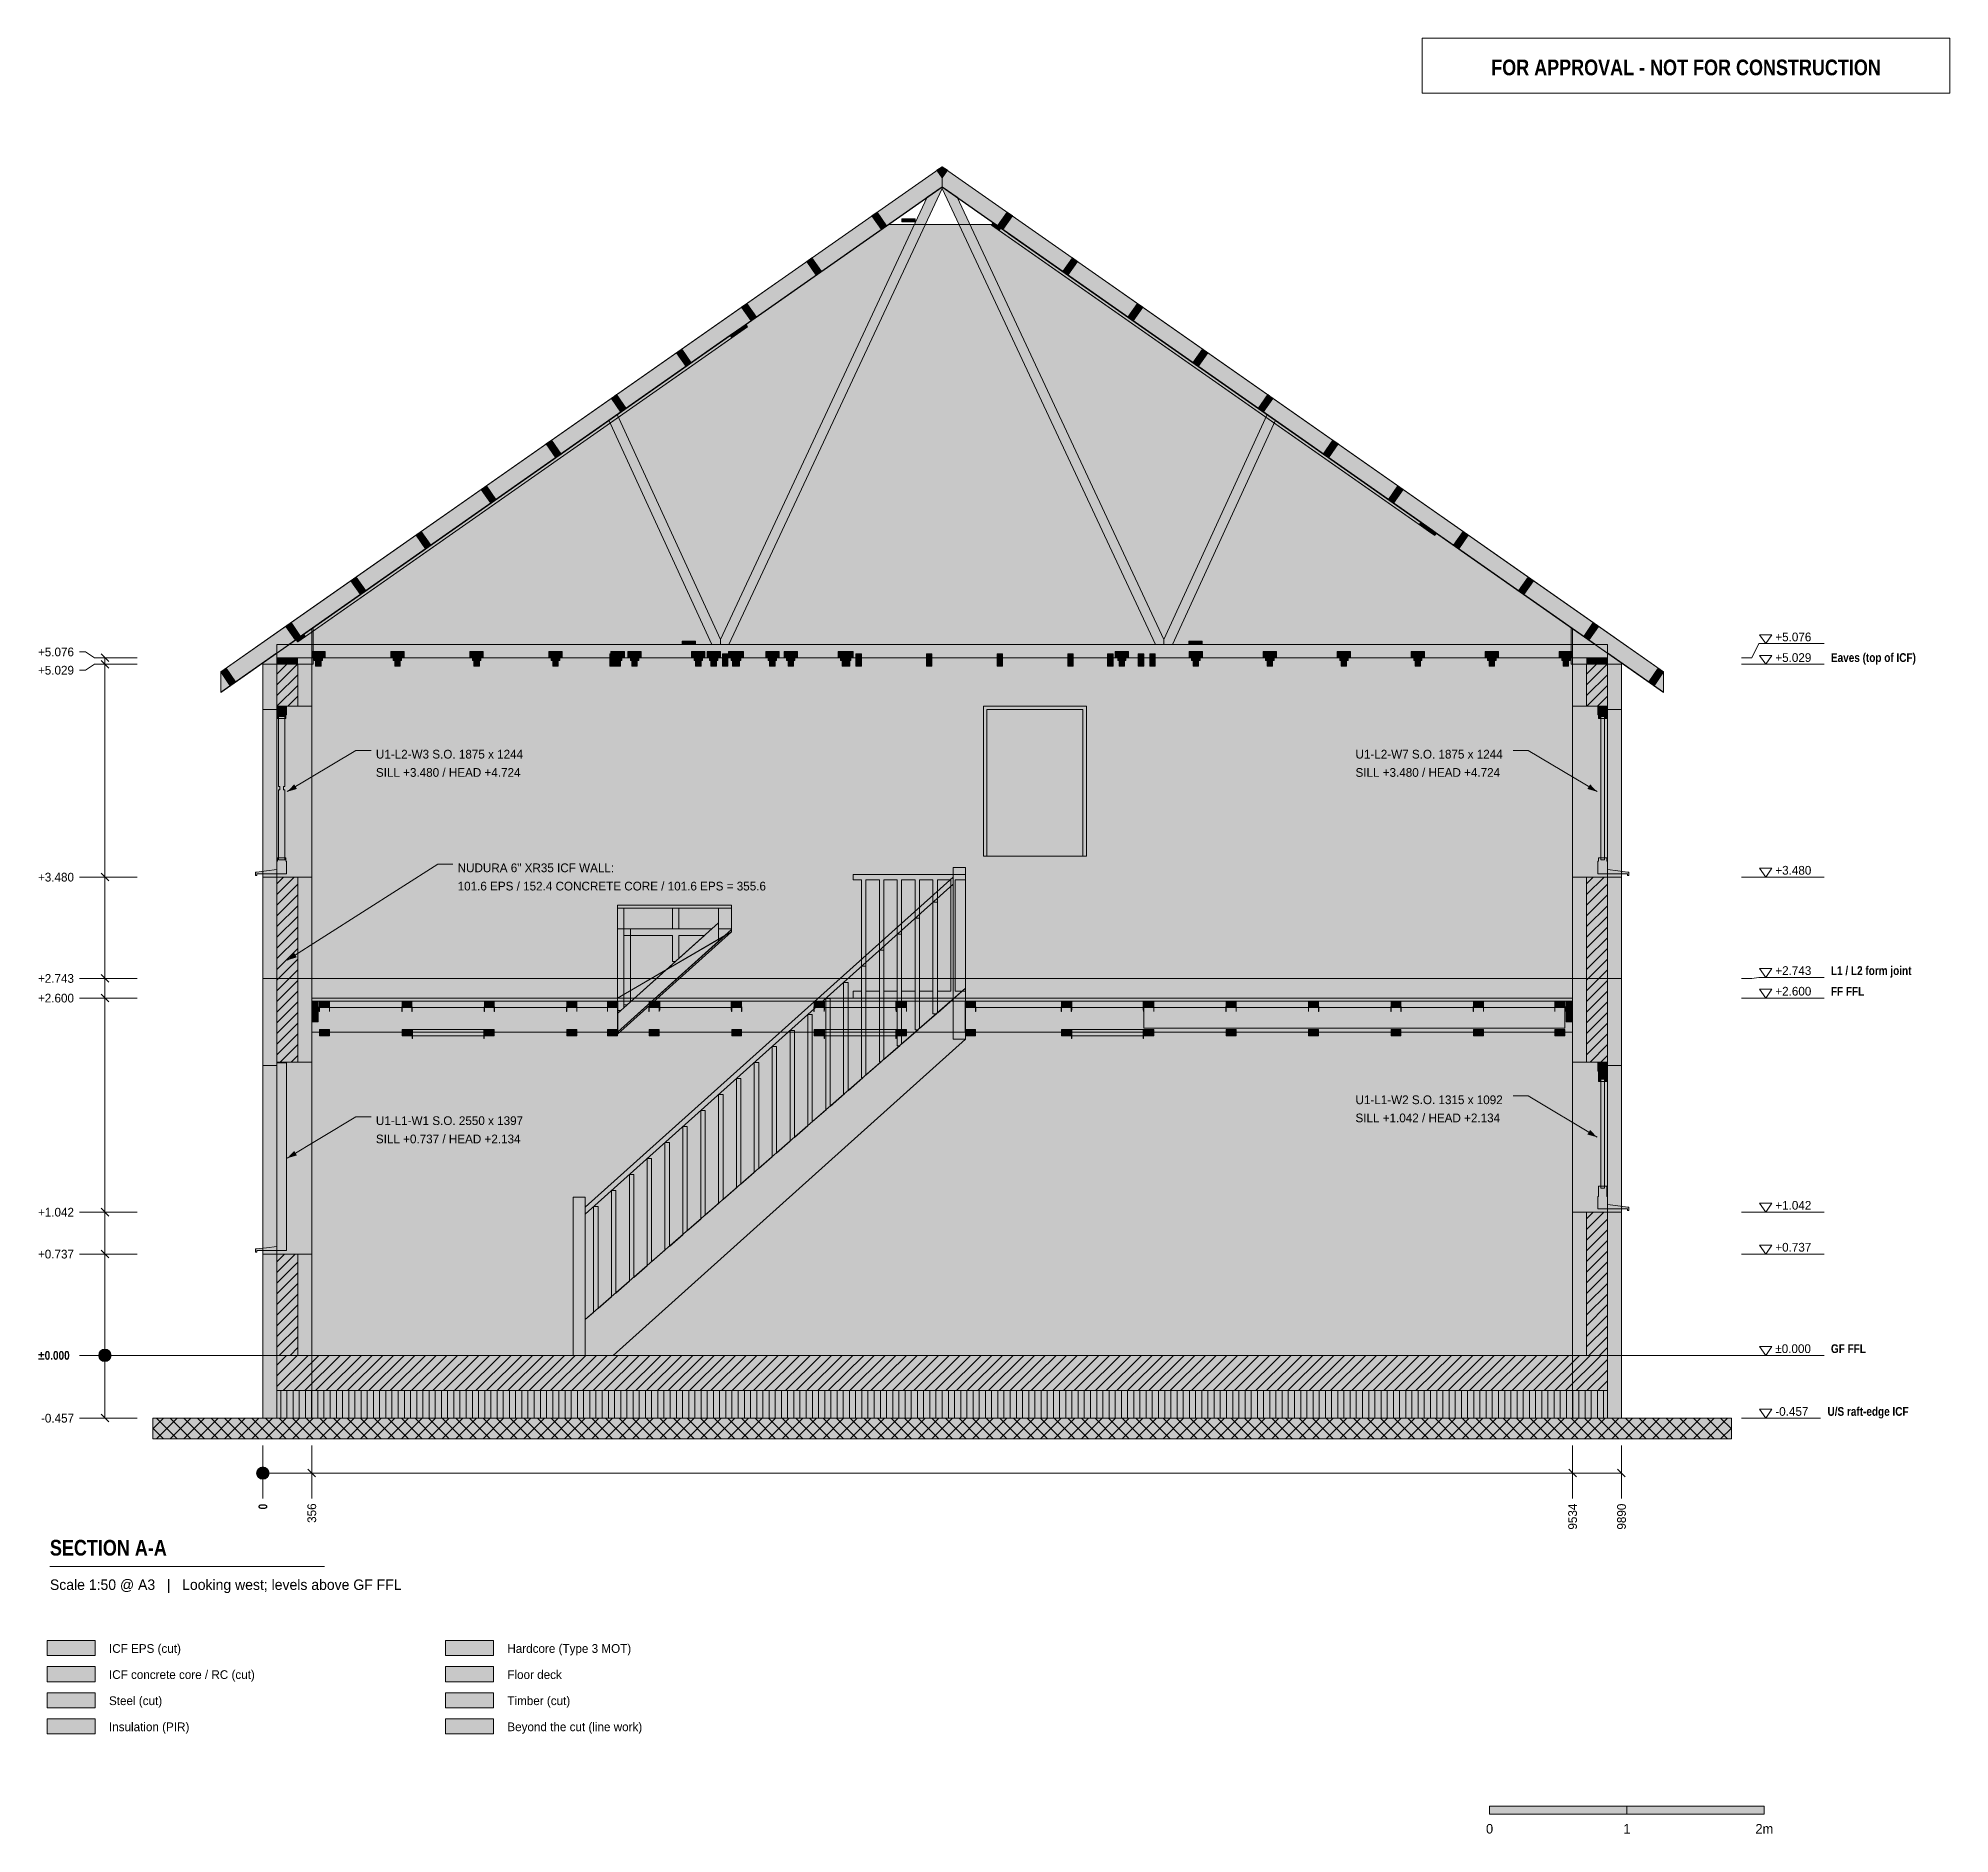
# Model space of a CAD drawing. Header units: millimetres. Extents: x -1635 to 12280, y -3481 to 9585.
import ezdxf
from ezdxf.enums import TextEntityAlignment as Align

# ---------------------------------------------------------------- set-up
doc = ezdxf.new("R2010")
doc.units = ezdxf.units.MM
doc.linetypes.add('DASHED', pattern=[1.524, 1.27, -0.254])
for name, color, linetype in [('FILL-C_BDBDBF', 7, 'Continuous'), ('FILL-C_CCB294', 7, 'Continuous'), ('FILL-EPS', 7, 'Continuous'), ('FILL-INK', 7, 'Continuous'), ('FILL-LIGHT', 7, 'Continuous'), ('FILL-MASONRY_FILL', 7, 'Continuous'), ('FILL-STEEL', 7, 'Continuous'), ('FILL-STEEL_GREY', 7, 'Continuous'), ('FILL-TIMBER', 7, 'Continuous'), ('FILL-WHITE', 7, 'Continuous'), ('LINE-C_BF9E33', 7, 'Continuous'), ('LINE-CORE', 7, 'Continuous'), ('LINE-INK', 7, 'Continuous'), ('LINE-RED', 7, 'Continuous'), ('LINE-STEEL-DASH', 7, 'DASHED'), ('LINE-STEEL_GREY', 7, 'Continuous'), ('LINE-TIMBER_DK', 7, 'Continuous'), ('TEXT-INK', 7, 'Continuous'), ('TEXT-RED', 7, 'Continuous'), ('TEXT-STEEL', 7, 'Continuous'), ('TEXT-STEEL_GREY', 7, 'Continuous')]:
    doc.layers.add(name, color=color, linetype=linetype)
doc.styles.add('OpenSansCondensed-Bold', font='OpenSansCondensed-Bold.ttf')

msp = doc.modelspace()

# ---------------------------------------------------------------- texts
at = {"layer": 'TEXT-INK'}
for s, p in [('+5.076', (-1637, 5087)), ('+5.076', (11010, 5196)), ('+5.029', (-1637, 4954)), ('+5.029', (11010, 5046)), ('U1-L2-W3 S.O. 1875 x 1244', (823, 4343)), ('U1-L2-W7 S.O. 1875 x 1244', (7954, 4343)), ('SILL +3.480 / HEAD +4.724', (823, 4210)), ('SILL +3.480 / HEAD +4.724', (7954, 4210)), ('+3.480', (-1637, 3448)), ('NUDURA 6" XR35 ICF WALL:', (1418, 3516)), ('+3.480', (11010, 3498)), ('101.6 EPS / 152.4 CONCRETE CORE / 101.6 EPS = 355.6', (1418, 3383)), ('+2.743', (11010, 2768)), ('+2.743', (-1637, 2711)), ('+2.600', (11010, 2618)), ('+2.600', (-1637, 2568)), ('U1-L1-W2 S.O. 1315 x 1092', (7954, 1828)), ('U1-L1-W1 S.O. 2550 x 1397', (823, 1676)), ('SILL +1.042 / HEAD +2.134', (7954, 1696)), ('SILL +0.737 / HEAD +2.134', (823, 1543)), ('+1.042', (11010, 1060)), ('+1.042', (-1637, 1010)), ('+0.737', (-1637, 705)), ('+0.737', (11010, 755)), ('±0.000', (11010, 17)), ('-0.457', (11010, -440)), ('-0.457', (-1615, -489)), ('ICF EPS (cut)', (-1120, -2165)), ('Hardcore (Type 3 MOT)', (1780, -2165)), ('ICF concrete core / RC (cut)', (-1120, -2355)), ('Floor deck', (1780, -2355)), ('Steel (cut)', (-1120, -2545)), ('Timber (cut)', (1780, -2545)), ('Insulation (PIR)', (-1120, -2735)), ('Beyond the cut (line work)', (1780, -2735))]:
    msp.add_text(s, height=63.5, dxfattribs=at).set_placement(p)
at = {"layer": 'TEXT-INK', "style": 'OpenSansCondensed-Bold'}
for s, height, p in [('±0.000', 63.5, (-1637, -32)), ('SECTION A-A', 114.3, (-1550, -1457))]:
    msp.add_text(s, height=height, dxfattribs=at).set_placement(p)
msp.add_text('0', height=63.5, rotation=90, dxfattribs=at).set_placement((32, -1121))
at = {"layer": 'TEXT-INK'}
for s, p in [('356', (388, -1219)), ('9534', (9566, -1268)), ('9890', (9922, -1268))]:
    msp.add_text(s, height=63.5, rotation=90, dxfattribs=at).set_placement(p)
for s, p in [('0', (8930, -3480)), ('1', (9930, -3480)), ('2m', (10930, -3480))]:
    msp.add_text(s, height=69.8, dxfattribs=at).set_placement(p, align=Align.CENTER)
at = {"layer": 'TEXT-RED', "style": 'OpenSansCondensed-Bold'}
msp.add_text('FOR APPROVAL - NOT FOR CONSTRUCTION', height=114.3, dxfattribs=at).set_placement((10360, 9315), align=Align.CENTER)
at = {"layer": 'TEXT-STEEL', "style": 'OpenSansCondensed-Bold'}
for s, p in [('Eaves (top of ICF)', (11415, 5046)), ('L1 / L2 form joint', (11415, 2768)), ('FF FFL', (11415, 2618)), ('GF FFL', (11415, 17)), ('U/S raft-edge ICF', (11390, -440))]:
    msp.add_text(s, height=63.5, dxfattribs=at).set_placement(p)
at = {"layer": 'TEXT-STEEL_GREY'}
msp.add_text('Scale 1:50 @ A3   |   Looking west; levels above GF FFL', height=76.2, dxfattribs=at).set_placement((-1550, -1707))

# ---------------------------------------------------------------- hatches: boundary and pattern name
at = {"layer": 'FILL-C_BDBDBF', "true_color": 0xbdbdbf}
h = msp.add_hatch(color=9, dxfattribs=at)
h.dxf.hatch_style = 1
h.paths.add_polyline_path([(254, 5029), (254, 4725), (228, 4725), (102, 4725), (102, 5029), (105, 5029)])
h = msp.add_hatch(color=9, dxfattribs=at)
h.dxf.hatch_style = 1
h.paths.add_polyline_path([(9788, 5029), (9788, 4725), (9662, 4725), (9636, 4725), (9636, 5029), (9639, 5029)])
h = msp.add_hatch(color=9, dxfattribs=at)
h.dxf.hatch_style = 1
h.paths.add_polyline_path([(254, 3480), (254, 2134), (228, 2134), (102, 2134), (102, 3480), (226, 3480)])
h = msp.add_hatch(color=9, dxfattribs=at)
h.dxf.hatch_style = 1
h.paths.add_polyline_path([(9664, 3480), (9714, 3480), (9788, 3480), (9788, 2134), (9636, 2134), (9636, 3480), (9662, 3480)])
h = msp.add_hatch(color=9, dxfattribs=at)
h.dxf.hatch_style = 1
h.paths.add_polyline_path([(9636, 0), (9636, 1042), (9694, 1042), (9698, 1042), (9762, 1042), (9788, 1042), (9788, -457), (9788, -322), (9788, 0), (9701, 0)])
h = msp.add_hatch(color=9, dxfattribs=at)
h.dxf.hatch_style = 1
h.paths.add_polyline_path([(254, 737), (254, 0), (236, 0), (102, 0), (102, 737), (227, 737)])
h = msp.add_hatch(color=9, dxfattribs=at)
h.dxf.hatch_style = 1
h.paths.add_polyline_path([(-1570, -2375), (-1220, -2375), (-1220, -2265), (-1570, -2265)])
at = {"layer": 'FILL-C_CCB294', "true_color": 0xccb294}
h = msp.add_hatch(color=253, dxfattribs=at)
h.dxf.hatch_style = 1
h.paths.add_polyline_path([(102, 5029), (102, 5062), (102, 5076), (146, 5076), (252, 5076), (252, 5043), (252, 5029), (207, 5029)])
h = msp.add_hatch(color=253, dxfattribs=at)
h.dxf.hatch_style = 1
h.paths.add_polyline_path([(102, 5029), (102, 5062), (102, 5076), (146, 5076), (252, 5076), (252, 5043), (252, 5029), (207, 5029)])
h = msp.add_hatch(color=253, dxfattribs=at)
h.dxf.hatch_style = 1
h.paths.add_polyline_path([(9638, 5029), (9638, 5062), (9638, 5076), (9683, 5076), (9788, 5076), (9788, 5043), (9788, 5029), (9744, 5029)])
h = msp.add_hatch(color=253, dxfattribs=at)
h.dxf.hatch_style = 1
h.paths.add_polyline_path([(9638, 5029), (9638, 5062), (9638, 5076), (9683, 5076), (9788, 5076), (9788, 5043), (9788, 5029), (9744, 5029)])
at = {"layer": 'FILL-EPS', "true_color": 0xccffff}
h = msp.add_hatch(color=7, dxfattribs=at)
h.dxf.hatch_style = 1
h.paths.add_polyline_path([(0, 5029), (102, 5029), (102, 4725), (101, 4725), (101, 4712), (101, 4700), (50, 4700), (0, 4700), (0, 4812), (0, 4870), (0, 4911)])
h = msp.add_hatch(color=7, dxfattribs=at)
h.dxf.hatch_style = 1
h.paths.add_polyline_path([(356, 4780), (356, 4725), (254, 4725), (254, 5029), (356, 5029)])
h = msp.add_hatch(color=7, dxfattribs=at)
h.dxf.hatch_style = 1
h.paths.add_polyline_path([(9636, 5029), (9636, 4725), (9534, 4725), (9534, 4830), (9534, 4894), (9534, 4927), (9534, 5029)])
h = msp.add_hatch(color=7, dxfattribs=at)
h.dxf.hatch_style = 1
h.paths.add_polyline_path([(9890, 4758), (9890, 4700), (9840, 4700), (9789, 4700), (9789, 4712), (9789, 4725), (9788, 4725), (9788, 5029), (9890, 5029)])
h = msp.add_hatch(color=7, dxfattribs=at)
h.dxf.hatch_style = 1
h.paths.add_polyline_path([(0, 2743), (0, 3350), (0, 3480), (50, 3480), (101, 3480), (102, 3480), (102, 2134), (101, 2134), (101, 2121), (101, 2109), (50, 2109), (0, 2109), (0, 2371), (0, 2447), (0, 2509)])
h = msp.add_hatch(color=7, dxfattribs=at)
h.dxf.hatch_style = 1
h.paths.add_polyline_path([(356, 3007), (356, 2743), (356, 2275), (356, 2134), (254, 2134), (254, 3480), (356, 3480)])
h = msp.add_hatch(color=7, dxfattribs=at)
h.dxf.hatch_style = 1
h.paths.add_polyline_path([(9534, 2743), (9534, 3347), (9534, 3480), (9636, 3480), (9636, 2134), (9629, 2134), (9534, 2134), (9534, 2266), (9534, 2419), (9534, 2550)])
h = msp.add_hatch(color=7, dxfattribs=at)
h.dxf.hatch_style = 1
h.paths.add_polyline_path([(9890, 3480), (9890, 2991), (9890, 2743), (9890, 2210), (9890, 2109), (9826, 2109), (9789, 2109), (9789, 2118), (9789, 2134), (9788, 2134), (9788, 3480), (9840, 3480)])
h = msp.add_hatch(color=7, dxfattribs=at)
h.dxf.hatch_style = 1
h.paths.add_polyline_path([(9534, 682), (9534, 1042), (9636, 1042), (9636, 0), (9534, 0)])
h = msp.add_hatch(color=7, dxfattribs=at)
h.dxf.hatch_style = 1
h.paths.add_polyline_path([(9890, 1042), (9890, 826), (9890, 0), (9890, -135), (9890, -457), (9818, -457), (9788, -457), (9788, 1042), (9853, 1042)])
h = msp.add_hatch(color=7, dxfattribs=at)
h.dxf.hatch_style = 1
h.paths.add_polyline_path([(0, 737), (50, 737), (101, 737), (102, 737), (102, 0), (102, -135), (102, -457), (30, -457), (0, -457), (0, -322), (0, 0), (0, 455)])
h = msp.add_hatch(color=7, dxfattribs=at)
h.dxf.hatch_style = 1
h.paths.add_polyline_path([(356, 429), (356, 0), (254, 0), (254, 737), (356, 737)])
h = msp.add_hatch(color=7, dxfattribs=at)
h.dxf.hatch_style = 1
h.paths.add_polyline_path([(-1570, -2185), (-1220, -2185), (-1220, -2075), (-1570, -2075)])
at = {"layer": 'FILL-INK', "true_color": 0x1a1a1f}
h = msp.add_hatch(color=250, dxfattribs=at)
h.dxf.hatch_style = 1
h.paths.add_polyline_path([(178, 4102), (228, 4155), (248, 4122)])
h = msp.add_hatch(color=250, dxfattribs=at)
h.dxf.hatch_style = 1
h.paths.add_polyline_path([(9712, 4102), (9642, 4122), (9662, 4155)])
h = msp.add_hatch(color=250, dxfattribs=at)
h.dxf.hatch_style = 1
h.paths.add_polyline_path([(178, 2875), (227, 2929), (247, 2897)])
at = {"layer": 'FILL-INK', "true_color": 0x1a1a1a}
h = msp.add_hatch(color=250, dxfattribs=at)
h.dxf.hatch_style = 1
h.paths.add_polyline_path([(413, 2502), (412, 2502), (411, 2502), (411, 2508), (411, 2537), (412, 2537), (413, 2537), (413, 2508)])
h = msp.add_hatch(color=250, dxfattribs=at)
h.dxf.hatch_style = 1
h.paths.add_polyline_path([(486, 2502), (485, 2502), (485, 2502), (485, 2508), (485, 2537), (486, 2537), (486, 2537), (486, 2508)])
h = msp.add_hatch(color=250, dxfattribs=at)
h.dxf.hatch_style = 1
h.paths.add_polyline_path([(1013, 2502), (1012, 2502), (1011, 2502), (1011, 2508), (1011, 2537), (1012, 2537), (1013, 2537), (1013, 2508)])
h = msp.add_hatch(color=250, dxfattribs=at)
h.dxf.hatch_style = 1
h.paths.add_polyline_path([(1086, 2502), (1085, 2502), (1085, 2502), (1085, 2508), (1085, 2537), (1086, 2537), (1086, 2537), (1086, 2508)])
h = msp.add_hatch(color=250, dxfattribs=at)
h.dxf.hatch_style = 1
h.paths.add_polyline_path([(1613, 2502), (1612, 2502), (1611, 2502), (1611, 2508), (1611, 2537), (1612, 2537), (1613, 2537), (1613, 2508)])
h = msp.add_hatch(color=250, dxfattribs=at)
h.dxf.hatch_style = 1
h.paths.add_polyline_path([(1686, 2502), (1685, 2502), (1685, 2502), (1685, 2508), (1685, 2537), (1686, 2537), (1686, 2537), (1686, 2508)])
h = msp.add_hatch(color=250, dxfattribs=at)
h.dxf.hatch_style = 1
h.paths.add_polyline_path([(2213, 2502), (2212, 2502), (2211, 2502), (2211, 2508), (2211, 2537), (2212, 2537), (2213, 2537), (2213, 2508)])
h = msp.add_hatch(color=250, dxfattribs=at)
h.dxf.hatch_style = 1
h.paths.add_polyline_path([(2286, 2502), (2285, 2502), (2285, 2502), (2285, 2508), (2285, 2537), (2286, 2537), (2286, 2537), (2286, 2508)])
h = msp.add_hatch(color=250, dxfattribs=at)
h.dxf.hatch_style = 1
h.paths.add_polyline_path([(2510, 2502), (2509, 2502), (2508, 2502), (2508, 2508), (2508, 2537), (2509, 2537), (2510, 2537), (2510, 2508)])
h = msp.add_hatch(color=250, dxfattribs=at)
h.dxf.hatch_style = 1
h.paths.add_polyline_path([(2583, 2502), (2582, 2502), (2581, 2502), (2581, 2508), (2581, 2537), (2583, 2537), (2583, 2537), (2583, 2508)])
h = msp.add_hatch(color=250, dxfattribs=at)
h.dxf.hatch_style = 1
h.paths.add_polyline_path([(2813, 2502), (2812, 2502), (2811, 2502), (2811, 2508), (2811, 2537), (2812, 2537), (2813, 2537), (2813, 2508)])
h = msp.add_hatch(color=250, dxfattribs=at)
h.dxf.hatch_style = 1
h.paths.add_polyline_path([(2886, 2502), (2885, 2502), (2885, 2502), (2885, 2508), (2885, 2537), (2886, 2537), (2886, 2537), (2886, 2508)])
h = msp.add_hatch(color=250, dxfattribs=at)
h.dxf.hatch_style = 1
h.paths.add_polyline_path([(3413, 2502), (3412, 2502), (3411, 2502), (3411, 2508), (3411, 2537), (3412, 2537), (3413, 2537), (3413, 2508)])
h = msp.add_hatch(color=250, dxfattribs=at)
h.dxf.hatch_style = 1
h.paths.add_polyline_path([(3486, 2502), (3485, 2502), (3485, 2502), (3485, 2508), (3485, 2537), (3486, 2537), (3486, 2537), (3486, 2508)])
h = msp.add_hatch(color=250, dxfattribs=at)
h.dxf.hatch_style = 1
h.paths.add_polyline_path([(4013, 2502), (4012, 2502), (4011, 2502), (4011, 2508), (4011, 2537), (4012, 2537), (4013, 2537), (4013, 2508)])
h = msp.add_hatch(color=250, dxfattribs=at)
h.dxf.hatch_style = 1
h.paths.add_polyline_path([(4085, 2502), (4085, 2502), (4085, 2508), (4085, 2537), (4086, 2537), (4086, 2537), (4086, 2508), (4086, 2502)])
h = msp.add_hatch(color=250, dxfattribs=at)
h.dxf.hatch_style = 1
h.paths.add_polyline_path([(4612, 2502), (4611, 2502), (4611, 2508), (4611, 2537), (4612, 2537), (4613, 2537), (4613, 2508), (4613, 2502)])
h = msp.add_hatch(color=250, dxfattribs=at)
h.dxf.hatch_style = 1
h.paths.add_polyline_path([(4686, 2502), (4685, 2502), (4685, 2502), (4685, 2508), (4685, 2537), (4686, 2537), (4686, 2537), (4686, 2508)])
h = msp.add_hatch(color=250, dxfattribs=at)
h.dxf.hatch_style = 1
h.paths.add_polyline_path([(5115, 2502), (5115, 2502), (5114, 2502), (5114, 2508), (5114, 2537), (5115, 2537), (5115, 2537), (5115, 2508)])
h = msp.add_hatch(color=250, dxfattribs=at)
h.dxf.hatch_style = 1
h.paths.add_polyline_path([(5189, 2502), (5188, 2502), (5188, 2502), (5188, 2508), (5188, 2537), (5189, 2537), (5189, 2537), (5189, 2508)])
h = msp.add_hatch(color=250, dxfattribs=at)
h.dxf.hatch_style = 1
h.paths.add_polyline_path([(5813, 2502), (5812, 2502), (5811, 2502), (5811, 2508), (5811, 2537), (5812, 2537), (5813, 2537), (5813, 2508)])
h = msp.add_hatch(color=250, dxfattribs=at)
h.dxf.hatch_style = 1
h.paths.add_polyline_path([(5886, 2502), (5885, 2502), (5885, 2502), (5885, 2508), (5885, 2537), (5886, 2537), (5886, 2537), (5886, 2508)])
h = msp.add_hatch(color=250, dxfattribs=at)
h.dxf.hatch_style = 1
h.paths.add_polyline_path([(6413, 2503), (6412, 2503), (6411, 2503), (6411, 2509), (6411, 2539), (6412, 2539), (6413, 2539), (6413, 2509)])
h = msp.add_hatch(color=250, dxfattribs=at)
h.dxf.hatch_style = 1
h.paths.add_polyline_path([(6486, 2503), (6486, 2503), (6485, 2503), (6485, 2509), (6485, 2539), (6485, 2539), (6486, 2539), (6486, 2509)])
h = msp.add_hatch(color=250, dxfattribs=at)
h.dxf.hatch_style = 1
h.paths.add_polyline_path([(7013, 2503), (7012, 2503), (7011, 2503), (7011, 2509), (7011, 2539), (7012, 2539), (7013, 2539), (7013, 2509)])
h = msp.add_hatch(color=250, dxfattribs=at)
h.dxf.hatch_style = 1
h.paths.add_polyline_path([(7086, 2503), (7086, 2503), (7085, 2503), (7085, 2509), (7085, 2539), (7085, 2539), (7086, 2539), (7086, 2509)])
h = msp.add_hatch(color=250, dxfattribs=at)
h.dxf.hatch_style = 1
h.paths.add_polyline_path([(7613, 2503), (7612, 2503), (7611, 2503), (7611, 2509), (7611, 2539), (7612, 2539), (7613, 2539), (7613, 2509)])
h = msp.add_hatch(color=250, dxfattribs=at)
h.dxf.hatch_style = 1
h.paths.add_polyline_path([(7686, 2503), (7686, 2503), (7685, 2503), (7685, 2509), (7685, 2539), (7685, 2539), (7686, 2539), (7686, 2509)])
h = msp.add_hatch(color=250, dxfattribs=at)
h.dxf.hatch_style = 1
h.paths.add_polyline_path([(8213, 2503), (8212, 2503), (8211, 2503), (8211, 2509), (8211, 2539), (8212, 2539), (8213, 2539), (8213, 2509)])
h = msp.add_hatch(color=250, dxfattribs=at)
h.dxf.hatch_style = 1
h.paths.add_polyline_path([(8286, 2503), (8286, 2503), (8285, 2503), (8285, 2509), (8285, 2539), (8285, 2539), (8286, 2539), (8286, 2509)])
h = msp.add_hatch(color=250, dxfattribs=at)
h.dxf.hatch_style = 1
h.paths.add_polyline_path([(8813, 2503), (8812, 2503), (8811, 2503), (8811, 2509), (8811, 2539), (8812, 2539), (8813, 2539), (8813, 2509)])
h = msp.add_hatch(color=250, dxfattribs=at)
h.dxf.hatch_style = 1
h.paths.add_polyline_path([(8886, 2503), (8886, 2503), (8885, 2503), (8885, 2509), (8885, 2539), (8885, 2539), (8886, 2539), (8886, 2509)])
h = msp.add_hatch(color=250, dxfattribs=at)
h.dxf.hatch_style = 1
h.paths.add_polyline_path([(9405, 2503), (9404, 2503), (9404, 2509), (9404, 2539), (9404, 2539), (9405, 2539), (9405, 2509), (9405, 2503)])
h = msp.add_hatch(color=250, dxfattribs=at)
h.dxf.hatch_style = 1
h.paths.add_polyline_path([(9478, 2503), (9477, 2503), (9477, 2509), (9477, 2539), (9478, 2539), (9479, 2539), (9479, 2509), (9479, 2503)])
at = {"layer": 'FILL-INK', "true_color": 0x1a1a1f}
h = msp.add_hatch(color=250, dxfattribs=at)
h.dxf.hatch_style = 1
h.paths.add_polyline_path([(9712, 1588), (9642, 1607), (9662, 1640)])
h = msp.add_hatch(color=250, dxfattribs=at)
h.dxf.hatch_style = 1
h.paths.add_polyline_path([(178, 1435), (228, 1488), (248, 1455)])
at = {"layer": 'FILL-INK', "true_color": 0x14141a}
h = msp.add_hatch(color=250, dxfattribs=at)
h.dxf.hatch_style = 1
h.paths.add_polyline_path([(8930, -3340), (9930, -3340), (9930, -3280), (8930, -3280)])
at = {"layer": 'FILL-LIGHT', "true_color": 0xcccccf}
h = msp.add_hatch(color=254, dxfattribs=at)
h.dxf.hatch_style = 1
h.paths.add_polyline_path([(6780, -257), (102, -257), (102, -80), (102, 0), (3110, 0), (9788, 0), (9788, -177), (9788, -257)])
at = {"layer": 'FILL-MASONRY_FILL', "true_color": 0xe0d9cc}
h = msp.add_hatch(color=254, dxfattribs=at)
h.dxf.hatch_style = 1
h.paths.add_polyline_path([(6651, -607), (-800, -607), (-800, -510), (-800, -457), (3239, -457), (10690, -457), (10690, -554), (10690, -607)])
h = msp.add_hatch(color=254, dxfattribs=at)
h.dxf.hatch_style = 1
h.paths.add_polyline_path([(1330, -2185), (1680, -2185), (1680, -2075), (1330, -2075)])
at = {"layer": 'FILL-STEEL', "true_color": 0x0d2973}
h = msp.add_hatch(color=166, dxfattribs=at)
h.dxf.hatch_style = 1
h.paths.add_polyline_path([(-1570, -2565), (-1220, -2565), (-1220, -2455), (-1570, -2455)])
at = {"layer": 'FILL-STEEL_GREY', "true_color": 0x737378}
h = msp.add_hatch(color=8, dxfattribs=at)
h.dxf.hatch_style = 1
h.paths.add_polyline_path([(356, 2580), (356, 2600), (1451, 2600), (1556, 2600), (3746, 2600), (3956, 2600), (6146, 2600), (6356, 2600), (8546, 2600), (8756, 2600), (9466, 2600), (9534, 2600), (9534, 2598), (9534, 2578), (8824, 2578), (8756, 2578), (6565, 2578), (6356, 2578), (4165, 2578), (3956, 2578), (1765, 2578), (1556, 2578), (460, 2578), (356, 2578)])
h = msp.add_hatch(color=8, dxfattribs=at)
h.dxf.hatch_style = 1
h.paths.add_polyline_path([(1330, -2375), (1680, -2375), (1680, -2265), (1330, -2265)])
at = {"layer": 'FILL-TIMBER', "true_color": 0xedd6a8}
h = msp.add_hatch(color=41, dxfattribs=at)
h.dxf.hatch_style = 1
h.paths.add_polyline_path([(4722, 8248), (4652, 8248), (4652, 8264), (4652, 8270), (4678, 8270), (4748, 8270), (4748, 8254), (4748, 8248)])
h = msp.add_hatch(color=41, dxfattribs=at)
h.dxf.hatch_style = 1
h.paths.add_polyline_path([(3499, 7464), (3414, 7405), (3405, 7418), (3402, 7423), (3487, 7482), (3515, 7502), (3518, 7498), (3528, 7484)])
h = msp.add_hatch(color=41, dxfattribs=at)
h.dxf.hatch_style = 1
h.paths.add_polyline_path([(8502, 5986), (8418, 6045), (8422, 6050), (8431, 6063), (8514, 6004), (8544, 5983), (8535, 5970), (8531, 5965)])
h = msp.add_hatch(color=41, dxfattribs=at)
h.dxf.hatch_style = 1
h.paths.add_polyline_path([(3123, 5174), (3052, 5174), (3052, 5190), (3052, 5196), (3078, 5196), (3149, 5196), (3149, 5179), (3149, 5174)])
h = msp.add_hatch(color=41, dxfattribs=at)
h.dxf.hatch_style = 1
h.paths.add_polyline_path([(6812, 5174), (6741, 5174), (6741, 5190), (6741, 5196), (6767, 5196), (6838, 5196), (6838, 5179), (6838, 5174)])
h = msp.add_hatch(color=41, dxfattribs=at)
h.dxf.hatch_style = 1
h.paths.add_polyline_path([(159, 4648), (155, 4648), (151, 4648), (137, 4648), (123, 4648), (119, 4648), (115, 4648), (115, 4635), (106, 4635), (106, 4647), (106, 4660), (102, 4660), (102, 4690), (102, 4720), (137, 4720), (172, 4720), (172, 4690), (172, 4660), (168, 4660), (168, 4647), (168, 4635), (159, 4635)])
h = msp.add_hatch(color=41, dxfattribs=at)
h.dxf.hatch_style = 1
h.paths.add_polyline_path([(115, 4115), (119, 4115), (123, 4115), (123, 4117), (123, 4128), (123, 4128), (123, 4140), (119, 4140), (115, 4140), (115, 4635), (123, 4635), (137, 4635), (151, 4635), (159, 4635), (159, 4140), (155, 4140), (151, 4140), (151, 4138), (151, 4128), (151, 4127), (151, 4115), (155, 4115), (159, 4115), (159, 3620), (151, 3620), (137, 3620), (123, 3620), (115, 3620)])
h = msp.add_hatch(color=41, dxfattribs=at)
h.dxf.hatch_style = 1
h.paths.add_polyline_path([(9722, 4635), (9722, 4647), (9722, 4660), (9718, 4660), (9718, 4690), (9718, 4720), (9753, 4720), (9788, 4720), (9788, 4690), (9788, 4660), (9784, 4660), (9784, 4647), (9784, 4635), (9767, 4635), (9767, 4648), (9753, 4648), (9739, 4648), (9739, 4635)])
h = msp.add_hatch(color=41, dxfattribs=at)
h.dxf.hatch_style = 1
h.paths.add_polyline_path([(9753, 3620), (9739, 3620), (9739, 4129), (9739, 4635), (9753, 4635), (9767, 4635), (9767, 4126), (9767, 3620)])
h = msp.add_hatch(color=41, dxfattribs=at)
h.dxf.hatch_style = 1
h.paths.add_polyline_path([(-48, 3493), (-53, 3493), (-53, 3505), (-53, 3517), (-50, 3517), (-47, 3517), (27, 3526), (102, 3535), (102, 3565), (102, 3595), (106, 3595), (106, 3608), (106, 3620), (115, 3620), (115, 3607), (119, 3607), (123, 3607), (137, 3607), (151, 3607), (155, 3607), (159, 3607), (159, 3620), (168, 3620), (168, 3608), (168, 3595), (172, 3595), (172, 3565), (172, 3535), (172, 3520), (172, 3505), (64, 3505), (-43, 3505), (-43, 3499), (-43, 3493)])
h = msp.add_hatch(color=41, dxfattribs=at)
h.dxf.hatch_style = 1
h.paths.add_polyline_path([(9722, 3595), (9722, 3608), (9722, 3620), (9739, 3620), (9739, 3607), (9753, 3607), (9767, 3607), (9767, 3620), (9784, 3620), (9784, 3608), (9784, 3595), (9788, 3595), (9788, 3565), (9788, 3535), (9863, 3526), (9937, 3517), (9940, 3517), (9943, 3517), (9943, 3505), (9943, 3493), (9938, 3493), (9933, 3493), (9933, 3499), (9933, 3505), (9826, 3505), (9718, 3505), (9718, 3520), (9718, 3535), (9718, 3565), (9718, 3595)])
h = msp.add_hatch(color=41, dxfattribs=at)
h.dxf.hatch_style = 1
h.paths.add_polyline_path([(403, 2472), (403, 2428), (389, 2428), (356, 2428), (356, 2534), (356, 2578), (369, 2578), (403, 2578)])
h = msp.add_hatch(color=41, dxfattribs=at)
h.dxf.hatch_style = 1
h.paths.add_polyline_path([(485, 2578), (485, 2554), (485, 2531), (449, 2531), (413, 2531), (413, 2555), (413, 2578), (448, 2578)])
h = msp.add_hatch(color=41, dxfattribs=at)
h.dxf.hatch_style = 1
h.paths.add_polyline_path([(1085, 2578), (1085, 2554), (1085, 2531), (1049, 2531), (1013, 2531), (1013, 2555), (1013, 2578), (1048, 2578)])
h = msp.add_hatch(color=41, dxfattribs=at)
h.dxf.hatch_style = 1
h.paths.add_polyline_path([(1685, 2578), (1685, 2554), (1685, 2531), (1649, 2531), (1613, 2531), (1613, 2555), (1613, 2578), (1648, 2578)])
h = msp.add_hatch(color=41, dxfattribs=at)
h.dxf.hatch_style = 1
h.paths.add_polyline_path([(2285, 2578), (2285, 2554), (2285, 2531), (2249, 2531), (2213, 2531), (2213, 2555), (2213, 2578), (2248, 2578)])
h = msp.add_hatch(color=41, dxfattribs=at)
h.dxf.hatch_style = 1
h.paths.add_polyline_path([(2581, 2578), (2581, 2554), (2581, 2531), (2546, 2531), (2510, 2531), (2510, 2555), (2510, 2578), (2545, 2578)])
h = msp.add_hatch(color=41, dxfattribs=at)
h.dxf.hatch_style = 1
h.paths.add_polyline_path([(2885, 2578), (2885, 2554), (2885, 2531), (2849, 2531), (2813, 2531), (2813, 2555), (2813, 2578), (2848, 2578)])
h = msp.add_hatch(color=41, dxfattribs=at)
h.dxf.hatch_style = 1
h.paths.add_polyline_path([(3485, 2578), (3485, 2554), (3485, 2531), (3449, 2531), (3413, 2531), (3413, 2555), (3413, 2578), (3448, 2578)])
h = msp.add_hatch(color=41, dxfattribs=at)
h.dxf.hatch_style = 1
h.paths.add_polyline_path([(4085, 2554), (4085, 2531), (4049, 2531), (4013, 2531), (4013, 2555), (4013, 2578), (4048, 2578), (4085, 2578)])
h = msp.add_hatch(color=41, dxfattribs=at)
h.dxf.hatch_style = 1
h.paths.add_polyline_path([(4685, 2554), (4685, 2531), (4649, 2531), (4613, 2531), (4613, 2555), (4613, 2578), (4648, 2578), (4685, 2578)])
h = msp.add_hatch(color=41, dxfattribs=at)
h.dxf.hatch_style = 1
h.paths.add_polyline_path([(5188, 2578), (5188, 2554), (5188, 2531), (5152, 2531), (5115, 2531), (5115, 2555), (5115, 2578), (5151, 2578)])
h = msp.add_hatch(color=41, dxfattribs=at)
h.dxf.hatch_style = 1
h.paths.add_polyline_path([(5885, 2578), (5885, 2554), (5885, 2531), (5849, 2531), (5813, 2531), (5813, 2555), (5813, 2578), (5848, 2578)])
h = msp.add_hatch(color=41, dxfattribs=at)
h.dxf.hatch_style = 1
h.paths.add_polyline_path([(6485, 2578), (6485, 2545), (6485, 2531), (6463, 2531), (6413, 2531), (6413, 2564), (6413, 2578), (6434, 2578)])
h = msp.add_hatch(color=41, dxfattribs=at)
h.dxf.hatch_style = 1
h.paths.add_polyline_path([(7085, 2578), (7085, 2545), (7085, 2531), (7063, 2531), (7013, 2531), (7013, 2564), (7013, 2578), (7034, 2578)])
h = msp.add_hatch(color=41, dxfattribs=at)
h.dxf.hatch_style = 1
h.paths.add_polyline_path([(7685, 2578), (7685, 2545), (7685, 2531), (7663, 2531), (7613, 2531), (7613, 2564), (7613, 2578), (7634, 2578)])
h = msp.add_hatch(color=41, dxfattribs=at)
h.dxf.hatch_style = 1
h.paths.add_polyline_path([(8285, 2578), (8285, 2545), (8285, 2531), (8263, 2531), (8213, 2531), (8213, 2564), (8213, 2578), (8234, 2578)])
h = msp.add_hatch(color=41, dxfattribs=at)
h.dxf.hatch_style = 1
h.paths.add_polyline_path([(8885, 2545), (8885, 2531), (8863, 2531), (8813, 2531), (8813, 2564), (8813, 2578), (8834, 2578), (8885, 2578)])
h = msp.add_hatch(color=41, dxfattribs=at)
h.dxf.hatch_style = 1
h.paths.add_polyline_path([(9477, 2545), (9477, 2531), (9456, 2531), (9405, 2531), (9405, 2564), (9405, 2578), (9427, 2578), (9477, 2578)])
h = msp.add_hatch(color=41, dxfattribs=at)
h.dxf.hatch_style = 1
h.paths.add_polyline_path([(9534, 2578), (9534, 2472), (9534, 2428), (9521, 2428), (9487, 2428), (9487, 2534), (9487, 2578), (9501, 2578)])
h = msp.add_hatch(color=41, dxfattribs=at)
h.dxf.hatch_style = 1
h.paths.add_polyline_path([(485, 2372), (485, 2348), (485, 2325), (450, 2325), (413, 2325), (413, 2349), (413, 2372), (447, 2372)])
h = msp.add_hatch(color=41, dxfattribs=at)
h.dxf.hatch_style = 1
h.paths.add_polyline_path([(1085, 2372), (1085, 2348), (1085, 2325), (1050, 2325), (1013, 2325), (1013, 2349), (1013, 2372), (1047, 2372)])
h = msp.add_hatch(color=41, dxfattribs=at)
h.dxf.hatch_style = 1
h.paths.add_polyline_path([(1685, 2372), (1685, 2348), (1685, 2325), (1650, 2325), (1613, 2325), (1613, 2349), (1613, 2372), (1647, 2372)])
h = msp.add_hatch(color=41, dxfattribs=at)
h.dxf.hatch_style = 1
h.paths.add_polyline_path([(2285, 2372), (2285, 2348), (2285, 2325), (2250, 2325), (2213, 2325), (2213, 2349), (2213, 2372), (2247, 2372)])
h = msp.add_hatch(color=41, dxfattribs=at)
h.dxf.hatch_style = 1
h.paths.add_polyline_path([(2581, 2372), (2581, 2348), (2581, 2325), (2547, 2325), (2510, 2325), (2510, 2349), (2510, 2372), (2544, 2372)])
h = msp.add_hatch(color=41, dxfattribs=at)
h.dxf.hatch_style = 1
h.paths.add_polyline_path([(2885, 2372), (2885, 2348), (2885, 2325), (2850, 2325), (2813, 2325), (2813, 2349), (2813, 2372), (2847, 2372)])
h = msp.add_hatch(color=41, dxfattribs=at)
h.dxf.hatch_style = 1
h.paths.add_polyline_path([(3485, 2372), (3485, 2348), (3485, 2325), (3450, 2325), (3413, 2325), (3413, 2349), (3413, 2372), (3447, 2372)])
h = msp.add_hatch(color=41, dxfattribs=at)
h.dxf.hatch_style = 1
h.paths.add_polyline_path([(4085, 2348), (4085, 2325), (4050, 2325), (4013, 2325), (4013, 2349), (4013, 2372), (4047, 2372), (4085, 2372)])
h = msp.add_hatch(color=41, dxfattribs=at)
h.dxf.hatch_style = 1
h.paths.add_polyline_path([(4548, 2325), (4089, 2325), (4089, 2367), (4089, 2372), (4149, 2372), (4608, 2372), (4608, 2330), (4608, 2325)])
h = msp.add_hatch(color=41, dxfattribs=at)
h.dxf.hatch_style = 1
h.paths.add_polyline_path([(4685, 2372), (4685, 2348), (4685, 2325), (4650, 2325), (4613, 2325), (4613, 2349), (4613, 2372), (4647, 2372)])
h = msp.add_hatch(color=41, dxfattribs=at)
h.dxf.hatch_style = 1
h.paths.add_polyline_path([(5188, 2372), (5188, 2348), (5188, 2325), (5153, 2325), (5115, 2325), (5115, 2349), (5115, 2372), (5150, 2372)])
h = msp.add_hatch(color=41, dxfattribs=at)
h.dxf.hatch_style = 1
h.paths.add_polyline_path([(5885, 2372), (5885, 2348), (5885, 2325), (5850, 2325), (5813, 2325), (5813, 2349), (5813, 2372), (5847, 2372)])
h = msp.add_hatch(color=41, dxfattribs=at)
h.dxf.hatch_style = 1
h.paths.add_polyline_path([(6485, 2372), (6485, 2339), (6485, 2325), (6464, 2325), (6413, 2325), (6413, 2358), (6413, 2372), (6434, 2372)])
h = msp.add_hatch(color=41, dxfattribs=at)
h.dxf.hatch_style = 1
h.paths.add_polyline_path([(7085, 2372), (7085, 2339), (7085, 2325), (7064, 2325), (7013, 2325), (7013, 2358), (7013, 2372), (7034, 2372)])
h = msp.add_hatch(color=41, dxfattribs=at)
h.dxf.hatch_style = 1
h.paths.add_polyline_path([(7685, 2372), (7685, 2339), (7685, 2325), (7664, 2325), (7613, 2325), (7613, 2358), (7613, 2372), (7634, 2372)])
h = msp.add_hatch(color=41, dxfattribs=at)
h.dxf.hatch_style = 1
h.paths.add_polyline_path([(8285, 2372), (8285, 2339), (8285, 2325), (8264, 2325), (8213, 2325), (8213, 2358), (8213, 2372), (8234, 2372)])
h = msp.add_hatch(color=41, dxfattribs=at)
h.dxf.hatch_style = 1
h.paths.add_polyline_path([(8885, 2339), (8885, 2325), (8864, 2325), (8813, 2325), (8813, 2358), (8813, 2372), (8834, 2372), (8885, 2372)])
h = msp.add_hatch(color=41, dxfattribs=at)
h.dxf.hatch_style = 1
h.paths.add_polyline_path([(9477, 2339), (9477, 2325), (9456, 2325), (9405, 2325), (9405, 2358), (9405, 2372), (9426, 2372), (9477, 2372)])
h = msp.add_hatch(color=41, dxfattribs=at)
h.dxf.hatch_style = 1
h.paths.add_polyline_path([(-43, 750), (-48, 750), (-53, 750), (-53, 762), (-53, 774), (-50, 774), (-47, 774), (27, 783), (102, 792), (102, 822), (102, 852), (102, 1464), (102, 2069), (102, 2099), (102, 2129), (137, 2129), (172, 2129), (172, 2099), (172, 2069), (172, 1457), (172, 852), (172, 822), (172, 792), (172, 777), (172, 762), (64, 762), (-43, 762), (-43, 756)])
h = msp.add_hatch(color=41, dxfattribs=at)
h.dxf.hatch_style = 1
h.paths.add_polyline_path([(9722, 1994), (9722, 2052), (9722, 2069), (9718, 2069), (9718, 2091), (9718, 2129), (9762, 2129), (9788, 2129), (9788, 2107), (9788, 2069), (9784, 2069), (9784, 2011), (9784, 1994), (9770, 1994), (9767, 1994), (9767, 2009), (9743, 2009), (9739, 2009), (9739, 1994)])
h = msp.add_hatch(color=41, dxfattribs=at)
h.dxf.hatch_style = 1
h.paths.add_polyline_path([(9739, 1232), (9739, 1888), (9739, 1994), (9767, 1994), (9767, 1338), (9767, 1232)])
h = msp.add_hatch(color=41, dxfattribs=at)
h.dxf.hatch_style = 1
h.paths.add_polyline_path([(9722, 1157), (9722, 1215), (9722, 1232), (9736, 1232), (9739, 1232), (9739, 1217), (9763, 1217), (9767, 1217), (9767, 1232), (9784, 1232), (9784, 1174), (9784, 1157), (9788, 1157), (9788, 1135), (9788, 1097), (9882, 1085), (9937, 1079), (9941, 1079), (9943, 1079), (9943, 1070), (9943, 1055), (9937, 1055), (9933, 1055), (9933, 1059), (9933, 1067), (9797, 1067), (9718, 1067), (9718, 1078), (9718, 1097), (9718, 1119), (9718, 1157)])
at = {"layer": 'FILL-TIMBER', "true_color": 0xfced9e}
h = msp.add_hatch(color=41, dxfattribs=at)
h.dxf.hatch_style = 1
h.paths.add_polyline_path([(9788, -457), (6780, -457), (102, -457), (102, -388), (102, -357), (102, -288), (102, -257), (3110, -257), (9788, -257), (9788, -326), (9788, -357), (9788, -426)])
at = {"layer": 'FILL-TIMBER', "true_color": 0xedd6a8}
h = msp.add_hatch(color=41, dxfattribs=at)
h.dxf.hatch_style = 1
h.paths.add_polyline_path([(1330, -2565), (1680, -2565), (1680, -2455), (1330, -2455)])
at = {"layer": 'FILL-TIMBER', "true_color": 0xfced9e}
h = msp.add_hatch(color=41, dxfattribs=at)
h.dxf.hatch_style = 1
h.paths.add_polyline_path([(-1570, -2755), (-1220, -2755), (-1220, -2645), (-1570, -2645)])
at = {"layer": 'FILL-WHITE', "true_color": 0xffffff}
h = msp.add_hatch(color=7, dxfattribs=at)
h.dxf.hatch_style = 1
h.paths.add_polyline_path([(-307, 4973), (4945, 8650), (4945, 8502), (-307, 4824), (-307, 4973)])
h = msp.add_hatch(color=7, dxfattribs=at)
h.dxf.hatch_style = 1
h.paths.add_polyline_path([(-307, 4824), (-307, 4973), (4945, 8650), (4945, 8502), (-307, 4824)])
h = msp.add_hatch(color=7, dxfattribs=at)
h.dxf.hatch_style = 1
h.paths.add_polyline_path([(-307, 4973), (4945, 8650), (4945, 8502), (-307, 4824)])
h = msp.add_hatch(color=7, dxfattribs=at)
h.dxf.hatch_style = 1
h.paths.add_polyline_path([(-307, 4973), (4945, 8650), (4945, 8502), (-307, 4824), (-307, 4973)])
h = msp.add_hatch(color=7, dxfattribs=at)
h.dxf.hatch_style = 1
h.paths.add_polyline_path([(-307, 4973), (102, 5259), (4945, 8650), (4945, 8504), (188, 5173), (102, 5173), (102, 5113), (-307, 4826)])
h = msp.add_hatch(color=7, dxfattribs=at)
h.dxf.hatch_style = 1
h.paths.add_polyline_path([(-307, 4973), (-307, 4973), (4945, 8650), (4945, 8504), (188, 5173), (102, 5173), (102, 5113), (-307, 4826), (-307, 4973), (-307, 4973)])
h = msp.add_hatch(color=7, dxfattribs=at)
h.dxf.hatch_style = 1
h.paths.add_polyline_path([(-307, 4973), (102, 5259), (4945, 8650), (4945, 8504), (188, 5173), (102, 5173), (102, 5113), (-307, 4826)])
h = msp.add_hatch(color=7, dxfattribs=at)
h.dxf.hatch_style = 1
h.paths.add_polyline_path([(-307, 4973), (-307, 4973), (4945, 8650), (4945, 8504), (188, 5173), (102, 5173), (102, 5113), (-307, 4826), (-307, 4973), (-307, 4973)])
h = msp.add_hatch(color=7, dxfattribs=at)
h.dxf.hatch_style = 1
h.paths.add_polyline_path([(-307, 4973), (102, 5259), (4945, 8650), (4945, 8504), (188, 5173), (102, 5173), (102, 5113), (-307, 4826)])
h = msp.add_hatch(color=7, dxfattribs=at)
h.dxf.hatch_style = 1
h.paths.add_polyline_path([(-307, 4973), (-307, 4973), (4945, 8650), (4945, 8504), (188, 5173), (102, 5173), (102, 5113), (-307, 4826), (-307, 4973), (-307, 4973)])
h = msp.add_hatch(color=7, dxfattribs=at)
h.dxf.hatch_style = 1
h.paths.add_polyline_path([(-307, 4973), (102, 5259), (4945, 8650), (4945, 8504), (188, 5173), (102, 5173), (102, 5113), (-307, 4826)])
h = msp.add_hatch(color=7, dxfattribs=at)
h.dxf.hatch_style = 1
h.paths.add_polyline_path([(-307, 4973), (-307, 4973), (4945, 8650), (4945, 8504), (188, 5173), (102, 5173), (102, 5113), (-307, 4826), (-307, 4973), (-307, 4973)])
h = msp.add_hatch(color=7, dxfattribs=at)
h.dxf.hatch_style = 1
h.paths.add_polyline_path([(-307, 4973), (102, 5259), (4945, 8650), (4945, 8504), (188, 5173), (102, 5173), (102, 5113), (-307, 4826)])
h = msp.add_hatch(color=7, dxfattribs=at)
h.dxf.hatch_style = 1
h.paths.add_polyline_path([(-307, 4973), (-307, 4973), (4945, 8650), (4945, 8504), (188, 5173), (102, 5173), (102, 5113), (-307, 4826), (-307, 4973), (-307, 4973)])
h = msp.add_hatch(color=7, dxfattribs=at)
h.dxf.hatch_style = 1
h.paths.add_polyline_path([(-307, 4973), (102, 5259), (4945, 8650), (4945, 8504), (188, 5173), (102, 5173), (102, 5113), (-307, 4826)])
h = msp.add_hatch(color=7, dxfattribs=at)
h.dxf.hatch_style = 1
h.paths.add_polyline_path([(-307, 4973), (-307, 4973), (4945, 8650), (4945, 8504), (188, 5173), (102, 5173), (102, 5113), (-307, 4826), (-307, 4973), (-307, 4973)])
h = msp.add_hatch(color=7, dxfattribs=at)
h.dxf.hatch_style = 1
h.paths.add_polyline_path([(-307, 4973), (102, 5259), (4945, 8650), (4945, 8504), (188, 5173), (102, 5173), (102, 5113), (-307, 4826)])
h = msp.add_hatch(color=7, dxfattribs=at)
h.dxf.hatch_style = 1
h.paths.add_polyline_path([(-307, 4973), (-307, 4973), (4945, 8650), (4945, 8504), (188, 5173), (102, 5173), (102, 5113), (-307, 4826), (-307, 4973), (-307, 4973)])
h = msp.add_hatch(color=7, dxfattribs=at)
h.dxf.hatch_style = 1
h.paths.add_polyline_path([(4906, 8624), (4945, 8650), (4945, 8569)])
h = msp.add_hatch(color=7, dxfattribs=at)
h.dxf.hatch_style = 1
h.paths.add_polyline_path([(4945, 8569), (4906, 8624), (4945, 8650)])
h = msp.add_hatch(color=7, dxfattribs=at)
h.dxf.hatch_style = 1
h.paths.add_polyline_path([(4945, 8650), (4945, 8650), (9788, 5259), (9788, 5259), (9788, 5259), (10197, 4973), (10197, 4973), (10197, 4826), (9788, 5113), (9788, 5173), (9702, 5173), (4945, 8504), (4945, 8650), (4944, 8651)])
h = msp.add_hatch(color=7, dxfattribs=at)
h.dxf.hatch_style = 1
h.paths.add_polyline_path([(4945, 8650), (4945, 8650), (9788, 5259), (9788, 5259), (9788, 5259), (10197, 4973), (10197, 4973), (10197, 4826), (9788, 5113), (9788, 5173), (9702, 5173), (4945, 8504), (4945, 8650), (4944, 8651)])
h = msp.add_hatch(color=7, dxfattribs=at)
h.dxf.hatch_style = 1
h.paths.add_polyline_path([(4945, 8650), (4945, 8650), (9788, 5259), (9788, 5259), (9788, 5259), (10197, 4973), (10197, 4973), (10197, 4826), (9788, 5113), (9788, 5173), (9702, 5173), (4945, 8504), (4945, 8650), (4944, 8651)])
h = msp.add_hatch(color=7, dxfattribs=at)
h.dxf.hatch_style = 1
h.paths.add_polyline_path([(4945, 8650), (4945, 8650), (9788, 5259), (9788, 5259), (9788, 5259), (10197, 4973), (10197, 4973), (10197, 4826), (9788, 5113), (9788, 5173), (9702, 5173), (4945, 8504), (4945, 8650), (4944, 8651)])
h = msp.add_hatch(color=7, dxfattribs=at)
h.dxf.hatch_style = 1
h.paths.add_polyline_path([(4945, 8650), (4945, 8650), (9788, 5259), (9788, 5259), (9788, 5259), (10197, 4973), (10197, 4973), (10197, 4826), (9788, 5113), (9788, 5173), (9702, 5173), (4945, 8504), (4945, 8650), (4944, 8651)])
h = msp.add_hatch(color=7, dxfattribs=at)
h.dxf.hatch_style = 1
h.paths.add_polyline_path([(4945, 8650), (4945, 8650), (9788, 5259), (9788, 5259), (9788, 5259), (10197, 4973), (10197, 4973), (10197, 4826), (9788, 5113), (9788, 5173), (9702, 5173), (4945, 8504), (4945, 8650), (4944, 8651)])
h = msp.add_hatch(color=7, dxfattribs=at)
h.dxf.hatch_style = 1
h.paths.add_polyline_path([(4945, 8650), (4945, 8650), (9788, 5259), (9788, 5259), (9788, 5259), (10197, 4973), (10197, 4973), (10197, 4826), (9788, 5113), (9788, 5173), (9702, 5173), (4945, 8504), (4945, 8650), (4944, 8651)])
h = msp.add_hatch(color=7, dxfattribs=at)
h.dxf.hatch_style = 1
h.paths.add_polyline_path([(4946, 8651), (4946, 8651), (4946, 8651), (4946, 8651), (4945, 8650)])
h = msp.add_hatch(color=7, dxfattribs=at)
h.dxf.hatch_style = 1
h.paths.add_polyline_path([(4946, 8651), (4946, 8651), (4946, 8651), (4946, 8651), (4945, 8650)])
h = msp.add_hatch(color=7, dxfattribs=at)
h.dxf.hatch_style = 1
h.paths.add_polyline_path([(4946, 8651), (4946, 8651), (4946, 8651), (4946, 8651), (4945, 8650)])
h = msp.add_hatch(color=7, dxfattribs=at)
h.dxf.hatch_style = 1
h.paths.add_polyline_path([(4946, 8651), (4946, 8651), (4946, 8651), (4946, 8651), (4945, 8650)])
h = msp.add_hatch(color=7, dxfattribs=at)
h.dxf.hatch_style = 1
h.paths.add_polyline_path([(4946, 8651), (4946, 8651), (4946, 8651), (4946, 8651), (4945, 8650)])
h = msp.add_hatch(color=7, dxfattribs=at)
h.dxf.hatch_style = 1
h.paths.add_polyline_path([(4946, 8651), (4946, 8651), (4946, 8651), (4946, 8651), (4945, 8650)])
h = msp.add_hatch(color=7, dxfattribs=at)
h.dxf.hatch_style = 1
h.paths.add_polyline_path([(4946, 8651), (4946, 8651), (4946, 8651), (4946, 8651), (4945, 8650)])
h = msp.add_hatch(color=7, dxfattribs=at)
h.dxf.hatch_style = 1
h.paths.add_polyline_path([(4945, 8502), (4945, 8650), (10197, 4973), (10197, 4824), (4945, 8502)])
h = msp.add_hatch(color=7, dxfattribs=at)
h.dxf.hatch_style = 1
h.paths.add_polyline_path([(4945, 8502), (4945, 8650), (10197, 4973), (10197, 4824), (4945, 8502)])
h = msp.add_hatch(color=7, dxfattribs=at)
h.dxf.hatch_style = 1
h.paths.add_polyline_path([(4945, 8569), (4945, 8650), (4983, 8624)])
h = msp.add_hatch(color=7, dxfattribs=at)
h.dxf.hatch_style = 1
h.paths.add_polyline_path([(4945, 8569), (4945, 8650), (4983, 8624)])
h = msp.add_hatch(color=7, dxfattribs=at)
h.dxf.hatch_style = 1
h.paths.add_polyline_path([(4945, 8502), (4945, 8650), (10197, 4973), (10197, 4824), (4945, 8502)])
h = msp.add_hatch(color=7, dxfattribs=at)
h.dxf.hatch_style = 1
h.paths.add_polyline_path([(4945, 8502), (4945, 8650), (10197, 4973), (10197, 4824), (4945, 8502)])
h = msp.add_hatch(color=7, dxfattribs=at)
h.dxf.hatch_style = 1
h.paths.add_polyline_path([(4945, 8650), (9788, 5259), (10197, 4973), (10197, 4826), (9788, 5113), (9788, 5173), (9702, 5173), (4945, 8504)])
h = msp.add_hatch(color=7, dxfattribs=at)
h.dxf.hatch_style = 1
h.paths.add_polyline_path([(4945, 8650), (9788, 5259), (10197, 4973), (10197, 4826), (9788, 5113), (9788, 5173), (9702, 5173), (4945, 8504)])
h = msp.add_hatch(color=7, dxfattribs=at)
h.dxf.hatch_style = 1
h.paths.add_polyline_path([(4945, 8650), (9788, 5259), (10197, 4973), (10197, 4826), (9788, 5113), (9788, 5173), (9702, 5173), (4945, 8504)])
h = msp.add_hatch(color=7, dxfattribs=at)
h.dxf.hatch_style = 1
h.paths.add_polyline_path([(4945, 8650), (9788, 5259), (10197, 4973), (10197, 4826), (9788, 5113), (9788, 5173), (9702, 5173), (4945, 8504)])
h = msp.add_hatch(color=7, dxfattribs=at)
h.dxf.hatch_style = 1
h.paths.add_polyline_path([(4945, 8650), (9788, 5259), (10197, 4973), (10197, 4826), (9788, 5113), (9788, 5173), (9702, 5173), (4945, 8504)])
h = msp.add_hatch(color=7, dxfattribs=at)
h.dxf.hatch_style = 1
h.paths.add_polyline_path([(4945, 8650), (9788, 5259), (10197, 4973), (10197, 4826), (9788, 5113), (9788, 5173), (9702, 5173), (4945, 8504)])
h = msp.add_hatch(color=7, dxfattribs=at)
h.dxf.hatch_style = 1
h.paths.add_polyline_path([(4945, 8650), (9788, 5259), (10197, 4973), (10197, 4826), (9788, 5113), (9788, 5173), (9702, 5173), (4945, 8504)])
h = msp.add_hatch(color=7, dxfattribs=at)
h.dxf.hatch_style = 1
h.paths.add_polyline_path([(4835, 8427), (4945, 8504), (4945, 8492), (3393, 5173), (3331, 5173), (3331, 5210)])
h = msp.add_hatch(color=7, dxfattribs=at)
h.dxf.hatch_style = 1
h.paths.add_polyline_path([(4835, 8427), (4945, 8504), (4945, 8492), (3393, 5173), (3331, 5173), (3331, 5210)])
h = msp.add_hatch(color=7, dxfattribs=at)
h.dxf.hatch_style = 1
h.paths.add_polyline_path([(4835, 8427), (4945, 8504), (4945, 8492), (3393, 5173), (3331, 5173), (3331, 5210)])
h = msp.add_hatch(color=7, dxfattribs=at)
h.dxf.hatch_style = 1
h.paths.add_polyline_path([(4835, 8427), (4945, 8504), (4945, 8492), (3393, 5173), (3331, 5173), (3331, 5210)])
h = msp.add_hatch(color=7, dxfattribs=at)
h.dxf.hatch_style = 1
h.paths.add_polyline_path([(4835, 8427), (4945, 8504), (4945, 8492), (3393, 5173), (3331, 5173), (3331, 5210)])
h = msp.add_hatch(color=7, dxfattribs=at)
h.dxf.hatch_style = 1
h.paths.add_polyline_path([(4835, 8427), (4945, 8504), (4945, 8492), (3393, 5173), (3331, 5173), (3331, 5210)])
h = msp.add_hatch(color=7, dxfattribs=at)
h.dxf.hatch_style = 1
h.paths.add_polyline_path([(4835, 8427), (4945, 8504), (4945, 8492), (3393, 5173), (3331, 5173), (3331, 5210)])
h = msp.add_hatch(color=7, dxfattribs=at)
h.dxf.hatch_style = 1
h.paths.add_polyline_path([(4835, 8427), (4945, 8504), (4945, 8492), (3393, 5173), (3331, 5173), (3331, 5210)])
h = msp.add_hatch(color=7, dxfattribs=at)
h.dxf.hatch_style = 1
h.paths.add_polyline_path([(4835, 8427), (4945, 8504), (4945, 8492), (3393, 5173), (3331, 5173), (3331, 5210)])
h = msp.add_hatch(color=7, dxfattribs=at)
h.dxf.hatch_style = 1
h.paths.add_polyline_path([(4835, 8427), (4945, 8504), (4945, 8492), (3393, 5173), (3331, 5173), (3331, 5210)])
h = msp.add_hatch(color=7, dxfattribs=at)
h.dxf.hatch_style = 1
h.paths.add_polyline_path([(4835, 8427), (4945, 8504), (4945, 8492), (3393, 5173), (3331, 5173), (3331, 5210)])
h = msp.add_hatch(color=7, dxfattribs=at)
h.dxf.hatch_style = 1
h.paths.add_polyline_path([(4835, 8427), (4945, 8504), (4945, 8492), (3393, 5173), (3331, 5173), (3331, 5210)])
h = msp.add_hatch(color=7, dxfattribs=at)
h.dxf.hatch_style = 1
h.paths.add_polyline_path([(4835, 8427), (4945, 8504), (4945, 8492), (3393, 5173), (3331, 5173), (3331, 5210)])
h = msp.add_hatch(color=7, dxfattribs=at)
h.dxf.hatch_style = 1
h.paths.add_polyline_path([(4835, 8427), (4945, 8504), (4945, 8492), (3393, 5173), (3331, 5173), (3331, 5210)])
h = msp.add_hatch(color=7, dxfattribs=at)
h.dxf.hatch_style = 1
h.paths.add_polyline_path([(4945, 8504), (5055, 8427), (6559, 5210), (6559, 5173), (6497, 5173), (4945, 8492)])
h = msp.add_hatch(color=7, dxfattribs=at)
h.dxf.hatch_style = 1
h.paths.add_polyline_path([(5055, 8427), (6559, 5210), (6559, 5173), (6497, 5173), (6497, 5173), (6497, 5173), (6497, 5173), (4945, 8492), (4945, 8504)])
h = msp.add_hatch(color=7, dxfattribs=at)
h.dxf.hatch_style = 1
h.paths.add_polyline_path([(4945, 8504), (5055, 8427), (6559, 5210), (6559, 5173), (6497, 5173), (4945, 8492)])
h = msp.add_hatch(color=7, dxfattribs=at)
h.dxf.hatch_style = 1
h.paths.add_polyline_path([(5055, 8427), (6559, 5210), (6559, 5173), (6497, 5173), (6497, 5173), (6497, 5173), (6497, 5173), (4945, 8492), (4945, 8504)])
h = msp.add_hatch(color=7, dxfattribs=at)
h.dxf.hatch_style = 1
h.paths.add_polyline_path([(4945, 8504), (5055, 8427), (6559, 5210), (6559, 5173), (6497, 5173), (4945, 8492)])
h = msp.add_hatch(color=7, dxfattribs=at)
h.dxf.hatch_style = 1
h.paths.add_polyline_path([(5055, 8427), (6559, 5210), (6559, 5173), (6497, 5173), (6497, 5173), (6497, 5173), (6497, 5173), (4945, 8492), (4945, 8504)])
h = msp.add_hatch(color=7, dxfattribs=at)
h.dxf.hatch_style = 1
h.paths.add_polyline_path([(4945, 8504), (5055, 8427), (6559, 5210), (6559, 5173), (6497, 5173), (4945, 8492)])
h = msp.add_hatch(color=7, dxfattribs=at)
h.dxf.hatch_style = 1
h.paths.add_polyline_path([(5055, 8427), (6559, 5210), (6559, 5173), (6497, 5173), (6497, 5173), (6497, 5173), (6497, 5173), (4945, 8492), (4945, 8504)])
h = msp.add_hatch(color=7, dxfattribs=at)
h.dxf.hatch_style = 1
h.paths.add_polyline_path([(4945, 8504), (5055, 8427), (6559, 5210), (6559, 5173), (6497, 5173), (4945, 8492)])
h = msp.add_hatch(color=7, dxfattribs=at)
h.dxf.hatch_style = 1
h.paths.add_polyline_path([(5055, 8427), (6559, 5210), (6559, 5173), (6497, 5173), (6497, 5173), (6497, 5173), (6497, 5173), (4945, 8492), (4945, 8504)])
h = msp.add_hatch(color=7, dxfattribs=at)
h.dxf.hatch_style = 1
h.paths.add_polyline_path([(4945, 8504), (5055, 8427), (6559, 5210), (6559, 5173), (6497, 5173), (4945, 8492)])
h = msp.add_hatch(color=7, dxfattribs=at)
h.dxf.hatch_style = 1
h.paths.add_polyline_path([(5055, 8427), (6559, 5210), (6559, 5173), (6497, 5173), (6497, 5173), (6497, 5173), (6497, 5173), (4945, 8492), (4945, 8504)])
h = msp.add_hatch(color=7, dxfattribs=at)
h.dxf.hatch_style = 1
h.paths.add_polyline_path([(4945, 8504), (5055, 8427), (6559, 5210), (6559, 5173), (6497, 5173), (4945, 8492)])
h = msp.add_hatch(color=7, dxfattribs=at)
h.dxf.hatch_style = 1
h.paths.add_polyline_path([(5055, 8427), (6559, 5210), (6559, 5173), (6497, 5173), (6497, 5173), (6497, 5173), (6497, 5173), (4945, 8492), (4945, 8504)])
h = msp.add_hatch(color=7, dxfattribs=at)
h.dxf.hatch_style = 1
h.paths.add_polyline_path([(356, 5288), (4557, 8230), (5333, 8230), (9534, 5288), (9534, 2743), (356, 2743)])
h.paths.add_polyline_path([(5970, 3633), (5970, 4700), (5270, 4700), (5270, 3633)], flags=0)
h = msp.add_hatch(color=7, dxfattribs=at)
h.dxf.hatch_style = 1
h.paths.add_polyline_path([(356, 5029), (366, 5029), (366, 5295), (4557, 8230), (5333, 8230), (5388, 8191), (5429, 8163), (5429, 8162), (9488, 5321), (9524, 5295), (9524, 5029), (9534, 5029), (9534, 2743), (356, 2743)])
h.paths.add_polyline_path([(5995, 3633), (5995, 4725), (5993, 4725), (5993, 4725), (5245, 4725), (5245, 3633)], flags=0)
h = msp.add_hatch(color=7, dxfattribs=at)
h.dxf.hatch_style = 1
h.paths.add_polyline_path([(4471, 8319), (4541, 8219), (4503, 8192), (4433, 8292), (4471, 8319)])
h = msp.add_hatch(color=7, dxfattribs=at)
h.dxf.hatch_style = 1
h.paths.add_polyline_path([(4471, 8319), (4541, 8219), (4503, 8192), (4433, 8292), (4471, 8319)])
h = msp.add_hatch(color=7, dxfattribs=at)
h.dxf.hatch_style = 1
h.paths.add_polyline_path([(4557, 8230), (4558, 8231)])
h = msp.add_hatch(color=7, dxfattribs=at)
h.dxf.hatch_style = 1
h.paths.add_polyline_path([(4652, 8270), (4748, 8270), (4748, 8248), (4652, 8248)])
h = msp.add_hatch(color=7, dxfattribs=at)
h.dxf.hatch_style = 1
h.paths.add_polyline_path([(5373, 8204), (5360, 8186), (5304, 8225), (5317, 8243)])
h = msp.add_hatch(color=7, dxfattribs=at)
h.dxf.hatch_style = 1
h.paths.add_polyline_path([(5317, 8243), (5317, 8243), (5317, 8243), (8431, 6063), (8422, 6050), (8422, 6050), (8422, 6050), (8418, 6045), (5304, 8225), (5304, 8225)])
h = msp.add_hatch(color=7, dxfattribs=at)
h.dxf.hatch_style = 1
h.paths.add_polyline_path([(5349, 8219), (5419, 8319), (5457, 8292), (5387, 8192)])
h = msp.add_hatch(color=7, dxfattribs=at)
h.dxf.hatch_style = 1
h.paths.add_polyline_path([(5349, 8219), (5419, 8319), (5457, 8292), (5387, 8192)])
h = msp.add_hatch(color=7, dxfattribs=at)
h.dxf.hatch_style = 1
h.paths.add_polyline_path([(5373, 8204), (8544, 5983), (8534, 5970), (8531, 5965), (8531, 5965), (5360, 8186), (5373, 8204), (5373, 8204)])
h = msp.add_hatch(color=7, dxfattribs=at)
h.dxf.hatch_style = 1
h.paths.add_polyline_path([(3997, 7987), (4067, 7887), (4029, 7860), (3959, 7960)])
h = msp.add_hatch(color=7, dxfattribs=at)
h.dxf.hatch_style = 1
h.paths.add_polyline_path([(3997, 7987), (4067, 7887), (4029, 7860), (3959, 7960)])
h = msp.add_hatch(color=7, dxfattribs=at)
h.dxf.hatch_style = 1
h.paths.add_polyline_path([(5823, 7887), (5893, 7987), (5931, 7960), (5861, 7860)])
h = msp.add_hatch(color=7, dxfattribs=at)
h.dxf.hatch_style = 1
h.paths.add_polyline_path([(5823, 7887), (5893, 7987), (5931, 7960), (5861, 7860)])
h = msp.add_hatch(color=7, dxfattribs=at)
h.dxf.hatch_style = 1
h.paths.add_polyline_path([(3523, 7655), (3593, 7555), (3555, 7528), (3485, 7628)])
h = msp.add_hatch(color=7, dxfattribs=at)
h.dxf.hatch_style = 1
h.paths.add_polyline_path([(3523, 7655), (3593, 7555), (3555, 7528), (3485, 7628)])
h = msp.add_hatch(color=7, dxfattribs=at)
h.dxf.hatch_style = 1
h.paths.add_polyline_path([(6297, 7555), (6367, 7655), (6405, 7628), (6335, 7528)])
h = msp.add_hatch(color=7, dxfattribs=at)
h.dxf.hatch_style = 1
h.paths.add_polyline_path([(6297, 7555), (6367, 7655), (6405, 7628), (6335, 7528)])
h = msp.add_hatch(color=7, dxfattribs=at)
h.dxf.hatch_style = 1
h.paths.add_polyline_path([(254, 5192), (241, 5210), (3402, 7423), (3405, 7419), (3414, 7405), (254, 5192), (253, 5192)])
h = msp.add_hatch(color=7, dxfattribs=at)
h.dxf.hatch_style = 1
h.paths.add_polyline_path([(297, 5249), (3515, 7502), (3518, 7498), (3518, 7498), (3528, 7484), (310, 5231), (297, 5249)])
h = msp.add_hatch(color=7, dxfattribs=at)
h.dxf.hatch_style = 1
h.paths.add_polyline_path([(3119, 7223), (3081, 7196), (3011, 7296), (3049, 7323)])
h = msp.add_hatch(color=7, dxfattribs=at)
h.dxf.hatch_style = 1
h.paths.add_polyline_path([(3119, 7223), (3081, 7196), (3011, 7296), (3049, 7323)])
h = msp.add_hatch(color=7, dxfattribs=at)
h.dxf.hatch_style = 1
h.paths.add_polyline_path([(6771, 7223), (6841, 7323), (6879, 7296), (6809, 7196)])
h = msp.add_hatch(color=7, dxfattribs=at)
h.dxf.hatch_style = 1
h.paths.add_polyline_path([(6771, 7223), (6841, 7323), (6879, 7296), (6809, 7196)])
h = msp.add_hatch(color=7, dxfattribs=at)
h.dxf.hatch_style = 1
h.paths.add_polyline_path([(2575, 6991), (2645, 6891), (2607, 6864), (2537, 6964)])
h = msp.add_hatch(color=7, dxfattribs=at)
h.dxf.hatch_style = 1
h.paths.add_polyline_path([(2575, 6991), (2645, 6891), (2607, 6864), (2537, 6964)])
h = msp.add_hatch(color=7, dxfattribs=at)
h.dxf.hatch_style = 1
h.paths.add_polyline_path([(7245, 6891), (7315, 6991), (7353, 6964), (7283, 6864)])
h = msp.add_hatch(color=7, dxfattribs=at)
h.dxf.hatch_style = 1
h.paths.add_polyline_path([(7245, 6891), (7315, 6991), (7353, 6964), (7283, 6864)])
h = msp.add_hatch(color=7, dxfattribs=at)
h.dxf.hatch_style = 1
h.paths.add_polyline_path([(2579, 6847), (3331, 5210), (3331, 5173), (3269, 5173), (2519, 6805)])
h = msp.add_hatch(color=7, dxfattribs=at)
h.dxf.hatch_style = 1
h.paths.add_polyline_path([(2579, 6847), (3331, 5210), (3331, 5173), (3269, 5173), (2519, 6805)])
h = msp.add_hatch(color=7, dxfattribs=at)
h.dxf.hatch_style = 1
h.paths.add_polyline_path([(2579, 6847), (3331, 5210), (3331, 5173), (3269, 5173), (2519, 6805)])
h = msp.add_hatch(color=7, dxfattribs=at)
h.dxf.hatch_style = 1
h.paths.add_polyline_path([(2579, 6847), (3331, 5210), (3331, 5173), (3269, 5173), (2519, 6805)])
h = msp.add_hatch(color=7, dxfattribs=at)
h.dxf.hatch_style = 1
h.paths.add_polyline_path([(2579, 6847), (3331, 5210), (3331, 5173), (3269, 5173), (2519, 6805)])
h = msp.add_hatch(color=7, dxfattribs=at)
h.dxf.hatch_style = 1
h.paths.add_polyline_path([(2579, 6847), (3331, 5210), (3331, 5173), (3269, 5173), (2519, 6805)])
h = msp.add_hatch(color=7, dxfattribs=at)
h.dxf.hatch_style = 1
h.paths.add_polyline_path([(2579, 6847), (3331, 5210), (3331, 5173), (3269, 5173), (2519, 6805)])
h = msp.add_hatch(color=7, dxfattribs=at)
h.dxf.hatch_style = 1
h.paths.add_polyline_path([(2579, 6847), (3331, 5210), (3331, 5173), (3269, 5173), (2519, 6805)])
h = msp.add_hatch(color=7, dxfattribs=at)
h.dxf.hatch_style = 1
h.paths.add_polyline_path([(2579, 6847), (3331, 5210), (3331, 5173), (3269, 5173), (2519, 6805)])
h = msp.add_hatch(color=7, dxfattribs=at)
h.dxf.hatch_style = 1
h.paths.add_polyline_path([(2579, 6847), (3331, 5210), (3331, 5173), (3269, 5173), (2519, 6805)])
h = msp.add_hatch(color=7, dxfattribs=at)
h.dxf.hatch_style = 1
h.paths.add_polyline_path([(2579, 6847), (3331, 5210), (3331, 5173), (3269, 5173), (2519, 6805)])
h = msp.add_hatch(color=7, dxfattribs=at)
h.dxf.hatch_style = 1
h.paths.add_polyline_path([(2579, 6847), (3331, 5210), (3331, 5173), (3269, 5173), (2519, 6805)])
h = msp.add_hatch(color=7, dxfattribs=at)
h.dxf.hatch_style = 1
h.paths.add_polyline_path([(2579, 6847), (3331, 5210), (3331, 5173), (3269, 5173), (2519, 6805)])
h = msp.add_hatch(color=7, dxfattribs=at)
h.dxf.hatch_style = 1
h.paths.add_polyline_path([(2579, 6847), (3331, 5210), (3331, 5173), (3269, 5173), (2519, 6805)])
h = msp.add_hatch(color=7, dxfattribs=at)
h.dxf.hatch_style = 1
h.paths.add_polyline_path([(6559, 5173), (6559, 5210), (7311, 6847), (7371, 6805), (6621, 5173), (6559, 5173)])
h = msp.add_hatch(color=7, dxfattribs=at)
h.dxf.hatch_style = 1
h.paths.add_polyline_path([(6559, 5173), (6559, 5210), (7311, 6847), (7371, 6805), (6621, 5173), (6559, 5173)])
h = msp.add_hatch(color=7, dxfattribs=at)
h.dxf.hatch_style = 1
h.paths.add_polyline_path([(6559, 5173), (6559, 5210), (7311, 6847), (7371, 6805), (6621, 5173), (6559, 5173)])
h = msp.add_hatch(color=7, dxfattribs=at)
h.dxf.hatch_style = 1
h.paths.add_polyline_path([(6559, 5173), (6559, 5210), (7311, 6847), (7371, 6805), (6621, 5173), (6559, 5173)])
h = msp.add_hatch(color=7, dxfattribs=at)
h.dxf.hatch_style = 1
h.paths.add_polyline_path([(6559, 5173), (6559, 5210), (7311, 6847), (7371, 6805), (6621, 5173), (6559, 5173)])
h = msp.add_hatch(color=7, dxfattribs=at)
h.dxf.hatch_style = 1
h.paths.add_polyline_path([(6559, 5173), (6559, 5210), (7311, 6847), (7371, 6805), (6621, 5173), (6559, 5173)])
h = msp.add_hatch(color=7, dxfattribs=at)
h.dxf.hatch_style = 1
h.paths.add_polyline_path([(6559, 5173), (6559, 5210), (7311, 6847), (7371, 6805), (6621, 5173), (6559, 5173)])
h = msp.add_hatch(color=7, dxfattribs=at)
h.dxf.hatch_style = 1
h.paths.add_polyline_path([(6559, 5173), (6559, 5210), (7311, 6847), (7371, 6805), (6621, 5173), (6559, 5173)])
h = msp.add_hatch(color=7, dxfattribs=at)
h.dxf.hatch_style = 1
h.paths.add_polyline_path([(6559, 5173), (6559, 5210), (7311, 6847), (7371, 6805), (6621, 5173), (6559, 5173)])
h = msp.add_hatch(color=7, dxfattribs=at)
h.dxf.hatch_style = 1
h.paths.add_polyline_path([(6559, 5173), (6559, 5210), (7311, 6847), (7371, 6805), (6621, 5173), (6559, 5173)])
h = msp.add_hatch(color=7, dxfattribs=at)
h.dxf.hatch_style = 1
h.paths.add_polyline_path([(6559, 5173), (6559, 5210), (7311, 6847), (7371, 6805), (6621, 5173), (6559, 5173)])
h = msp.add_hatch(color=7, dxfattribs=at)
h.dxf.hatch_style = 1
h.paths.add_polyline_path([(6559, 5173), (6559, 5210), (7311, 6847), (7371, 6805), (6621, 5173), (6559, 5173)])
h = msp.add_hatch(color=7, dxfattribs=at)
h.dxf.hatch_style = 1
h.paths.add_polyline_path([(6559, 5173), (6559, 5210), (7311, 6847), (7371, 6805), (6621, 5173), (6559, 5173)])
h = msp.add_hatch(color=7, dxfattribs=at)
h.dxf.hatch_style = 1
h.paths.add_polyline_path([(6559, 5173), (6559, 5210), (7311, 6847), (7371, 6805), (6621, 5173), (6559, 5173)])
h = msp.add_hatch(color=7, dxfattribs=at)
h.dxf.hatch_style = 1
h.paths.add_polyline_path([(2171, 6559), (2133, 6532), (2063, 6632), (2101, 6659)])
h = msp.add_hatch(color=7, dxfattribs=at)
h.dxf.hatch_style = 1
h.paths.add_polyline_path([(2171, 6559), (2133, 6532), (2063, 6632), (2101, 6659)])
h = msp.add_hatch(color=7, dxfattribs=at)
h.dxf.hatch_style = 1
h.paths.add_polyline_path([(7719, 6559), (7789, 6659), (7827, 6632), (7757, 6532)])
h = msp.add_hatch(color=7, dxfattribs=at)
h.dxf.hatch_style = 1
h.paths.add_polyline_path([(7719, 6559), (7789, 6659), (7827, 6632), (7757, 6532)])
h = msp.add_hatch(color=7, dxfattribs=at)
h.dxf.hatch_style = 1
h.paths.add_polyline_path([(1627, 6327), (1697, 6227), (1659, 6201), (1589, 6300)])
h = msp.add_hatch(color=7, dxfattribs=at)
h.dxf.hatch_style = 1
h.paths.add_polyline_path([(1627, 6327), (1697, 6227), (1659, 6201), (1589, 6300)])
h = msp.add_hatch(color=7, dxfattribs=at)
h.dxf.hatch_style = 1
h.paths.add_polyline_path([(8231, 6201), (8193, 6227), (8263, 6327), (8301, 6300), (8231, 6201)])
h = msp.add_hatch(color=7, dxfattribs=at)
h.dxf.hatch_style = 1
h.paths.add_polyline_path([(8231, 6201), (8193, 6227), (8263, 6327), (8301, 6300), (8231, 6201)])
h = msp.add_hatch(color=7, dxfattribs=at)
h.dxf.hatch_style = 1
h.paths.add_polyline_path([(1153, 5996), (1223, 5896), (1185, 5869), (1115, 5969)])
h = msp.add_hatch(color=7, dxfattribs=at)
h.dxf.hatch_style = 1
h.paths.add_polyline_path([(1153, 5996), (1223, 5896), (1185, 5869), (1115, 5969)])
h = msp.add_hatch(color=7, dxfattribs=at)
h.dxf.hatch_style = 1
h.paths.add_polyline_path([(8667, 5896), (8737, 5996), (8775, 5969), (8705, 5869)])
h = msp.add_hatch(color=7, dxfattribs=at)
h.dxf.hatch_style = 1
h.paths.add_polyline_path([(8667, 5896), (8737, 5996), (8775, 5969), (8705, 5869)])
h = msp.add_hatch(color=7, dxfattribs=at)
h.dxf.hatch_style = 1
h.paths.add_polyline_path([(749, 5564), (711, 5537), (641, 5637), (679, 5664)])
h = msp.add_hatch(color=7, dxfattribs=at)
h.dxf.hatch_style = 1
h.paths.add_polyline_path([(749, 5564), (711, 5537), (641, 5637), (679, 5664)])
h = msp.add_hatch(color=7, dxfattribs=at)
h.dxf.hatch_style = 1
h.paths.add_polyline_path([(9141, 5564), (9211, 5664), (9249, 5637), (9179, 5537)])
h = msp.add_hatch(color=7, dxfattribs=at)
h.dxf.hatch_style = 1
h.paths.add_polyline_path([(9141, 5564), (9211, 5664), (9249, 5637), (9179, 5537)])
h = msp.add_hatch(color=7, dxfattribs=at)
h.dxf.hatch_style = 1
h.paths.add_polyline_path([(0, 2743), (0, 4211), (0, 4212), (0, 5039), (356, 5288), (356, 5290), (356, 5290), (356, 5290), (356, 5290), (356, 5289), (356, 5288), (356, 2743)])
h = msp.add_hatch(color=7, dxfattribs=at)
h.dxf.hatch_style = 1
h.paths.add_polyline_path([(0, 5039), (177, 5163), (356, 5288), (356, 5029), (0, 5029)])
h = msp.add_hatch(color=7, dxfattribs=at)
h.dxf.hatch_style = 1
h.paths.add_polyline_path([(275, 5232), (237, 5205), (167, 5305), (205, 5332)])
h = msp.add_hatch(color=7, dxfattribs=at)
h.dxf.hatch_style = 1
h.paths.add_polyline_path([(275, 5232), (237, 5205), (167, 5305), (205, 5332)])
h = msp.add_hatch(color=7, dxfattribs=at)
h.dxf.hatch_style = 1
h.paths.add_polyline_path([(366, 5295), (366, 5029), (356, 5029), (356, 5288)])
h = msp.add_hatch(color=7, dxfattribs=at)
h.dxf.hatch_style = 1
h.paths.add_polyline_path([(9534, 5288), (9534, 5029), (9524, 5029), (9524, 5295)])
h = msp.add_hatch(color=7, dxfattribs=at)
h.dxf.hatch_style = 1
h.paths.add_polyline_path([(9534, 5288), (9890, 5039), (9890, 2743), (9534, 2743)])
h = msp.add_hatch(color=7, dxfattribs=at)
h.dxf.hatch_style = 1
h.paths.add_polyline_path([(9890, 5039), (9890, 5029), (9534, 5029), (9534, 5288)])
h = msp.add_hatch(color=7, dxfattribs=at)
h.dxf.hatch_style = 1
h.paths.add_polyline_path([(9615, 5232), (9685, 5332), (9723, 5305), (9653, 5205)])
h = msp.add_hatch(color=7, dxfattribs=at)
h.dxf.hatch_style = 1
h.paths.add_polyline_path([(9615, 5232), (9685, 5332), (9723, 5305), (9653, 5205)])
h = msp.add_hatch(color=7, dxfattribs=at)
h.dxf.hatch_style = 1
h.paths.add_polyline_path([(102, 5173), (9788, 5173), (9788, 5076), (102, 5076)])
h = msp.add_hatch(color=7, dxfattribs=at)
h.dxf.hatch_style = 1
h.paths.add_polyline_path([(102, 5173), (9788, 5173), (9788, 5076), (102, 5076)])
h = msp.add_hatch(color=7, dxfattribs=at)
h.dxf.hatch_style = 1
h.paths.add_polyline_path([(102, 5173), (9788, 5173), (9788, 5076), (102, 5076)])
h = msp.add_hatch(color=7, dxfattribs=at)
h.dxf.hatch_style = 1
h.paths.add_polyline_path([(102, 5173), (9788, 5173), (9788, 5076), (102, 5076)])
h = msp.add_hatch(color=7, dxfattribs=at)
h.dxf.hatch_style = 1
h.paths.add_polyline_path([(102, 5173), (9788, 5173), (9788, 5076), (102, 5076)])
h = msp.add_hatch(color=7, dxfattribs=at)
h.dxf.hatch_style = 1
h.paths.add_polyline_path([(102, 5173), (9788, 5173), (9788, 5076), (102, 5076)])
h = msp.add_hatch(color=7, dxfattribs=at)
h.dxf.hatch_style = 1
h.paths.add_polyline_path([(102, 5173), (9788, 5173), (9788, 5076), (102, 5076)])
h = msp.add_hatch(color=7, dxfattribs=at)
h.dxf.hatch_style = 1
h.paths.add_polyline_path([(102, 5173), (9788, 5173), (9788, 5076), (102, 5076)])
h = msp.add_hatch(color=7, dxfattribs=at)
h.dxf.hatch_style = 1
h.paths.add_polyline_path([(102, 5173), (9788, 5173), (9788, 5076), (102, 5076)])
h = msp.add_hatch(color=7, dxfattribs=at)
h.dxf.hatch_style = 1
h.paths.add_polyline_path([(102, 5173), (9788, 5173), (9788, 5076), (102, 5076)])
h = msp.add_hatch(color=7, dxfattribs=at)
h.dxf.hatch_style = 1
h.paths.add_polyline_path([(102, 5173), (9788, 5173), (9788, 5076), (102, 5076)])
h = msp.add_hatch(color=7, dxfattribs=at)
h.dxf.hatch_style = 1
h.paths.add_polyline_path([(102, 5173), (9788, 5173), (9788, 5076), (102, 5076)])
h = msp.add_hatch(color=7, dxfattribs=at)
h.dxf.hatch_style = 1
h.paths.add_polyline_path([(102, 5173), (9788, 5173), (9788, 5076), (102, 5076)])
h = msp.add_hatch(color=7, dxfattribs=at)
h.dxf.hatch_style = 1
h.paths.add_polyline_path([(102, 5173), (9788, 5173), (9788, 5076), (102, 5076)])
h = msp.add_hatch(color=7, dxfattribs=at)
h.dxf.hatch_style = 1
h.paths.add_polyline_path([(254, 5192), (241, 5210), (297, 5249), (310, 5231)])
h = msp.add_hatch(color=7, dxfattribs=at)
h.dxf.hatch_style = 1
h.paths.add_polyline_path([(3052, 5196), (3149, 5196), (3149, 5174), (3052, 5174)])
h = msp.add_hatch(color=7, dxfattribs=at)
h.dxf.hatch_style = 1
h.paths.add_polyline_path([(6741, 5196), (6838, 5196), (6838, 5174), (6741, 5174)])
h = msp.add_hatch(color=7, dxfattribs=at)
h.dxf.hatch_style = 1
h.paths.add_polyline_path([(0, 5029), (356, 5029), (356, 5030), (356, 5029), (356, 5029), (356, 2743), (356, 2743), (356, 2743), (356, 2742), (356, 2742), (356, 2742), (356, 2742), (356, 2742), (356, 2742), (356, 2743), (0, 2743), (0, 4213), (0, 4214)])
h = msp.add_hatch(color=7, dxfattribs=at)
h.dxf.hatch_style = 1
h.paths.add_polyline_path([(0, 5029), (356, 5029), (356, 2743), (0, 2743)])
h = msp.add_hatch(color=7, dxfattribs=at)
h.dxf.hatch_style = 1
h.paths.add_polyline_path([(102, 5076), (252, 5076), (252, 5029), (102, 5029)])
h = msp.add_hatch(color=7, dxfattribs=at)
h.dxf.hatch_style = 1
h.paths.add_polyline_path([(356, 5123), (374, 5123), (453, 5123), (453, 5076), (435, 5076), (435, 5056), (374, 5056), (374, 5076), (356, 5076)])
h = msp.add_hatch(color=7, dxfattribs=at)
h.dxf.hatch_style = 1
h.paths.add_polyline_path([(435, 5123), (453, 5123), (453, 5076), (435, 5076), (435, 5056), (374, 5056), (374, 5076), (356, 5076), (356, 5123)])
h = msp.add_hatch(color=7, dxfattribs=at)
h.dxf.hatch_style = 1
h.paths.add_polyline_path([(374, 5123), (435, 5123), (435, 5056), (374, 5056)])
h = msp.add_hatch(color=7, dxfattribs=at)
h.dxf.hatch_style = 1
h.paths.add_polyline_path([(374, 5123), (435, 5123), (435, 5056), (374, 5056)])
h = msp.add_hatch(color=7, dxfattribs=at)
h.dxf.hatch_style = 1
h.paths.add_polyline_path([(384, 5106), (424, 5106), (424, 5016), (384, 5016)])
h = msp.add_hatch(color=7, dxfattribs=at)
h.dxf.hatch_style = 1
h.paths.add_polyline_path([(384, 5106), (424, 5106), (424, 5016), (384, 5016)])
h = msp.add_hatch(color=7, dxfattribs=at)
h.dxf.hatch_style = 1
h.paths.add_polyline_path([(931, 5123), (949, 5123), (1028, 5123), (1028, 5076), (1010, 5076), (1010, 5056), (949, 5056), (949, 5076), (931, 5076)])
h = msp.add_hatch(color=7, dxfattribs=at)
h.dxf.hatch_style = 1
h.paths.add_polyline_path([(1010, 5123), (1028, 5123), (1028, 5076), (1010, 5076), (1010, 5056), (949, 5056), (949, 5076), (931, 5076), (931, 5123)])
h = msp.add_hatch(color=7, dxfattribs=at)
h.dxf.hatch_style = 1
h.paths.add_polyline_path([(949, 5123), (1010, 5123), (1010, 5056), (949, 5056)])
h = msp.add_hatch(color=7, dxfattribs=at)
h.dxf.hatch_style = 1
h.paths.add_polyline_path([(949, 5123), (1010, 5123), (1010, 5056), (949, 5056)])
h = msp.add_hatch(color=7, dxfattribs=at)
h.dxf.hatch_style = 1
h.paths.add_polyline_path([(960, 5106), (1000, 5106), (1000, 5016), (960, 5016)])
h = msp.add_hatch(color=7, dxfattribs=at)
h.dxf.hatch_style = 1
h.paths.add_polyline_path([(960, 5106), (1000, 5106), (1000, 5016), (960, 5016)])
h = msp.add_hatch(color=7, dxfattribs=at)
h.dxf.hatch_style = 1
h.paths.add_polyline_path([(1507, 5123), (1525, 5123), (1604, 5123), (1604, 5076), (1586, 5076), (1586, 5056), (1525, 5056), (1525, 5076), (1507, 5076)])
h = msp.add_hatch(color=7, dxfattribs=at)
h.dxf.hatch_style = 1
h.paths.add_polyline_path([(1586, 5123), (1604, 5123), (1604, 5076), (1586, 5076), (1586, 5056), (1525, 5056), (1525, 5076), (1507, 5076), (1507, 5123)])
h = msp.add_hatch(color=7, dxfattribs=at)
h.dxf.hatch_style = 1
h.paths.add_polyline_path([(1525, 5123), (1586, 5123), (1586, 5056), (1525, 5056)])
h = msp.add_hatch(color=7, dxfattribs=at)
h.dxf.hatch_style = 1
h.paths.add_polyline_path([(1525, 5123), (1586, 5123), (1586, 5056), (1525, 5056)])
h = msp.add_hatch(color=7, dxfattribs=at)
h.dxf.hatch_style = 1
h.paths.add_polyline_path([(1536, 5106), (1576, 5106), (1576, 5016), (1536, 5016)])
h = msp.add_hatch(color=7, dxfattribs=at)
h.dxf.hatch_style = 1
h.paths.add_polyline_path([(1576, 5106), (1576, 5016), (1536, 5016), (1536, 5106)])
h = msp.add_hatch(color=7, dxfattribs=at)
h.dxf.hatch_style = 1
h.paths.add_polyline_path([(2082, 5123), (2100, 5123), (2180, 5123), (2180, 5076), (2162, 5076), (2162, 5056), (2100, 5056), (2100, 5076), (2082, 5076)])
h = msp.add_hatch(color=7, dxfattribs=at)
h.dxf.hatch_style = 1
h.paths.add_polyline_path([(2162, 5123), (2180, 5123), (2180, 5076), (2162, 5076), (2162, 5056), (2100, 5056), (2100, 5076), (2082, 5076), (2082, 5123)])
h = msp.add_hatch(color=7, dxfattribs=at)
h.dxf.hatch_style = 1
h.paths.add_polyline_path([(2100, 5123), (2162, 5123), (2162, 5056), (2100, 5056)])
h = msp.add_hatch(color=7, dxfattribs=at)
h.dxf.hatch_style = 1
h.paths.add_polyline_path([(2100, 5123), (2162, 5123), (2162, 5056), (2100, 5056)])
h = msp.add_hatch(color=7, dxfattribs=at)
h.dxf.hatch_style = 1
h.paths.add_polyline_path([(2111, 5106), (2151, 5106), (2151, 5016), (2111, 5016)])
h = msp.add_hatch(color=7, dxfattribs=at)
h.dxf.hatch_style = 1
h.paths.add_polyline_path([(2151, 5106), (2151, 5016), (2111, 5016), (2111, 5106)])
h = msp.add_hatch(color=7, dxfattribs=at)
h.dxf.hatch_style = 1
h.paths.add_polyline_path([(2527, 5106), (2552, 5106), (2552, 5123), (2614, 5123), (2614, 5056), (2566, 5056), (2566, 5016), (2527, 5016)])
h = msp.add_hatch(color=7, dxfattribs=at)
h.dxf.hatch_style = 1
h.paths.add_polyline_path([(2534, 5106), (2534, 5123), (2552, 5123), (2632, 5123), (2632, 5076), (2614, 5076), (2614, 5056), (2566, 5056), (2566, 5016), (2527, 5016), (2527, 5106)])
h = msp.add_hatch(color=7, dxfattribs=at)
h.dxf.hatch_style = 1
h.paths.add_polyline_path([(2527, 5106), (2566, 5106), (2566, 5016), (2527, 5016)])
h = msp.add_hatch(color=7, dxfattribs=at)
h.dxf.hatch_style = 1
h.paths.add_polyline_path([(2566, 5106), (2566, 5016), (2527, 5016), (2527, 5106)])
h = msp.add_hatch(color=7, dxfattribs=at)
h.dxf.hatch_style = 1
h.paths.add_polyline_path([(2614, 5123), (2632, 5123), (2632, 5076), (2614, 5076), (2614, 5056), (2552, 5056), (2552, 5076), (2534, 5076), (2534, 5123)])
h = msp.add_hatch(color=7, dxfattribs=at)
h.dxf.hatch_style = 1
h.paths.add_polyline_path([(2614, 5123), (2614, 5056), (2552, 5056), (2552, 5123)])
h = msp.add_hatch(color=7, dxfattribs=at)
h.dxf.hatch_style = 1
h.paths.add_polyline_path([(2563, 5106), (2603, 5106), (2603, 5016), (2563, 5016)])
h = msp.add_hatch(color=7, dxfattribs=at)
h.dxf.hatch_style = 1
h.paths.add_polyline_path([(2603, 5106), (2603, 5016), (2563, 5016), (2563, 5106)])
h = msp.add_hatch(color=7, dxfattribs=at)
h.dxf.hatch_style = 1
h.paths.add_polyline_path([(2658, 5123), (2676, 5123), (2755, 5123), (2755, 5076), (2737, 5076), (2737, 5056), (2676, 5056), (2676, 5076), (2658, 5076)])
h = msp.add_hatch(color=7, dxfattribs=at)
h.dxf.hatch_style = 1
h.paths.add_polyline_path([(2737, 5123), (2755, 5123), (2755, 5076), (2737, 5076), (2737, 5056), (2676, 5056), (2676, 5076), (2658, 5076), (2658, 5123)])
h = msp.add_hatch(color=7, dxfattribs=at)
h.dxf.hatch_style = 1
h.paths.add_polyline_path([(2676, 5123), (2737, 5123), (2737, 5056), (2676, 5056)])
h = msp.add_hatch(color=7, dxfattribs=at)
h.dxf.hatch_style = 1
h.paths.add_polyline_path([(2737, 5123), (2737, 5056), (2676, 5056), (2676, 5123)])
h = msp.add_hatch(color=7, dxfattribs=at)
h.dxf.hatch_style = 1
h.paths.add_polyline_path([(2686, 5106), (2726, 5106), (2726, 5016), (2686, 5016)])
h = msp.add_hatch(color=7, dxfattribs=at)
h.dxf.hatch_style = 1
h.paths.add_polyline_path([(2686, 5106), (2726, 5106), (2726, 5016), (2686, 5016)])
h = msp.add_hatch(color=7, dxfattribs=at)
h.dxf.hatch_style = 1
h.paths.add_polyline_path([(3121, 5123), (3139, 5123), (3218, 5123), (3218, 5076), (3200, 5076), (3200, 5056), (3139, 5056), (3139, 5076), (3121, 5076)])
h = msp.add_hatch(color=7, dxfattribs=at)
h.dxf.hatch_style = 1
h.paths.add_polyline_path([(3200, 5123), (3218, 5123), (3218, 5076), (3200, 5076), (3200, 5056), (3139, 5056), (3139, 5076), (3121, 5076), (3121, 5123)])
h = msp.add_hatch(color=7, dxfattribs=at)
h.dxf.hatch_style = 1
h.paths.add_polyline_path([(3139, 5123), (3200, 5123), (3200, 5056), (3139, 5056)])
h = msp.add_hatch(color=7, dxfattribs=at)
h.dxf.hatch_style = 1
h.paths.add_polyline_path([(3200, 5123), (3200, 5056), (3139, 5056), (3139, 5123)])
h = msp.add_hatch(color=7, dxfattribs=at)
h.dxf.hatch_style = 1
h.paths.add_polyline_path([(3150, 5106), (3190, 5106), (3190, 5016), (3150, 5016)])
h = msp.add_hatch(color=7, dxfattribs=at)
h.dxf.hatch_style = 1
h.paths.add_polyline_path([(3190, 5106), (3190, 5016), (3150, 5016), (3150, 5106)])
h = msp.add_hatch(color=7, dxfattribs=at)
h.dxf.hatch_style = 1
h.paths.add_polyline_path([(3234, 5123), (3252, 5123), (3331, 5123), (3331, 5076), (3312, 5076), (3312, 5056), (3252, 5056), (3252, 5076), (3234, 5076)])
h = msp.add_hatch(color=7, dxfattribs=at)
h.dxf.hatch_style = 1
h.paths.add_polyline_path([(3312, 5123), (3331, 5123), (3331, 5076), (3312, 5076), (3312, 5056), (3252, 5056), (3252, 5076), (3234, 5076), (3234, 5123)])
h = msp.add_hatch(color=7, dxfattribs=at)
h.dxf.hatch_style = 1
h.paths.add_polyline_path([(3252, 5123), (3312, 5123), (3312, 5056), (3252, 5056)])
h = msp.add_hatch(color=7, dxfattribs=at)
h.dxf.hatch_style = 1
h.paths.add_polyline_path([(3312, 5123), (3312, 5056), (3252, 5056), (3252, 5123)])
h = msp.add_hatch(color=7, dxfattribs=at)
h.dxf.hatch_style = 1
h.paths.add_polyline_path([(3262, 5106), (3302, 5106), (3302, 5016), (3262, 5016)])
h = msp.add_hatch(color=7, dxfattribs=at)
h.dxf.hatch_style = 1
h.paths.add_polyline_path([(3262, 5106), (3302, 5106), (3302, 5016), (3262, 5016)])
h = msp.add_hatch(color=7, dxfattribs=at)
h.dxf.hatch_style = 1
h.paths.add_polyline_path([(3346, 5106), (3386, 5106), (3386, 5016), (3346, 5016)])
h = msp.add_hatch(color=7, dxfattribs=at)
h.dxf.hatch_style = 1
h.paths.add_polyline_path([(3386, 5106), (3386, 5016), (3346, 5016), (3346, 5106)])
h = msp.add_hatch(color=7, dxfattribs=at)
h.dxf.hatch_style = 1
h.paths.add_polyline_path([(3346, 5106), (3386, 5106), (3386, 5016), (3346, 5016)])
h = msp.add_hatch(color=7, dxfattribs=at)
h.dxf.hatch_style = 1
h.paths.add_polyline_path([(3386, 5106), (3386, 5016), (3346, 5016), (3346, 5106)])
h = msp.add_hatch(color=7, dxfattribs=at)
h.dxf.hatch_style = 1
h.paths.add_polyline_path([(3346, 5106), (3386, 5106), (3386, 5016), (3346, 5016)])
h = msp.add_hatch(color=7, dxfattribs=at)
h.dxf.hatch_style = 1
h.paths.add_polyline_path([(3386, 5106), (3386, 5016), (3346, 5016), (3346, 5106)])
h = msp.add_hatch(color=7, dxfattribs=at)
h.dxf.hatch_style = 1
h.paths.add_polyline_path([(3346, 5106), (3386, 5106), (3386, 5016), (3346, 5016)])
h = msp.add_hatch(color=7, dxfattribs=at)
h.dxf.hatch_style = 1
h.paths.add_polyline_path([(3386, 5106), (3386, 5016), (3346, 5016), (3346, 5106)])
h = msp.add_hatch(color=7, dxfattribs=at)
h.dxf.hatch_style = 1
h.paths.add_polyline_path([(3346, 5106), (3386, 5106), (3386, 5016), (3346, 5016)])
h = msp.add_hatch(color=7, dxfattribs=at)
h.dxf.hatch_style = 1
h.paths.add_polyline_path([(3386, 5106), (3386, 5016), (3346, 5016), (3346, 5106)])
h = msp.add_hatch(color=7, dxfattribs=at)
h.dxf.hatch_style = 1
h.paths.add_polyline_path([(3390, 5123), (3408, 5123), (3486, 5123), (3486, 5076), (3468, 5076), (3468, 5056), (3408, 5056), (3408, 5076), (3390, 5076)])
h = msp.add_hatch(color=7, dxfattribs=at)
h.dxf.hatch_style = 1
h.paths.add_polyline_path([(3468, 5123), (3486, 5123), (3486, 5076), (3468, 5076), (3468, 5056), (3408, 5056), (3408, 5076), (3390, 5076), (3390, 5123)])
h = msp.add_hatch(color=7, dxfattribs=at)
h.dxf.hatch_style = 1
h.paths.add_polyline_path([(3400, 5123), (3418, 5123), (3498, 5123), (3498, 5076), (3480, 5076), (3480, 5056), (3418, 5056), (3418, 5076), (3400, 5076)])
h = msp.add_hatch(color=7, dxfattribs=at)
h.dxf.hatch_style = 1
h.paths.add_polyline_path([(3480, 5123), (3498, 5123), (3498, 5076), (3480, 5076), (3480, 5056), (3418, 5056), (3418, 5076), (3400, 5076), (3400, 5123)])
h = msp.add_hatch(color=7, dxfattribs=at)
h.dxf.hatch_style = 1
h.paths.add_polyline_path([(3400, 5123), (3418, 5123), (3498, 5123), (3498, 5076), (3480, 5076), (3480, 5056), (3418, 5056), (3418, 5076), (3400, 5076)])
h = msp.add_hatch(color=7, dxfattribs=at)
h.dxf.hatch_style = 1
h.paths.add_polyline_path([(3480, 5123), (3498, 5123), (3498, 5076), (3480, 5076), (3480, 5056), (3418, 5056), (3418, 5076), (3400, 5076), (3400, 5123)])
h = msp.add_hatch(color=7, dxfattribs=at)
h.dxf.hatch_style = 1
h.paths.add_polyline_path([(3408, 5123), (3468, 5123), (3468, 5056), (3408, 5056)])
h = msp.add_hatch(color=7, dxfattribs=at)
h.dxf.hatch_style = 1
h.paths.add_polyline_path([(3468, 5123), (3468, 5056), (3408, 5056), (3408, 5123)])
h = msp.add_hatch(color=7, dxfattribs=at)
h.dxf.hatch_style = 1
h.paths.add_polyline_path([(3418, 5123), (3480, 5123), (3480, 5056), (3418, 5056)])
h = msp.add_hatch(color=7, dxfattribs=at)
h.dxf.hatch_style = 1
h.paths.add_polyline_path([(3480, 5123), (3480, 5056), (3418, 5056), (3418, 5123)])
h = msp.add_hatch(color=7, dxfattribs=at)
h.dxf.hatch_style = 1
h.paths.add_polyline_path([(3418, 5123), (3480, 5123), (3480, 5056), (3418, 5056)])
h = msp.add_hatch(color=7, dxfattribs=at)
h.dxf.hatch_style = 1
h.paths.add_polyline_path([(3480, 5123), (3480, 5056), (3418, 5056), (3418, 5123)])
h = msp.add_hatch(color=7, dxfattribs=at)
h.dxf.hatch_style = 1
h.paths.add_polyline_path([(3418, 5106), (3458, 5106), (3458, 5016), (3418, 5016)])
h = msp.add_hatch(color=7, dxfattribs=at)
h.dxf.hatch_style = 1
h.paths.add_polyline_path([(3458, 5106), (3458, 5016), (3418, 5016), (3418, 5106)])
h = msp.add_hatch(color=7, dxfattribs=at)
h.dxf.hatch_style = 1
h.paths.add_polyline_path([(3429, 5106), (3469, 5106), (3469, 5016), (3429, 5016)])
h = msp.add_hatch(color=7, dxfattribs=at)
h.dxf.hatch_style = 1
h.paths.add_polyline_path([(3469, 5106), (3469, 5016), (3429, 5016), (3429, 5106)])
h = msp.add_hatch(color=7, dxfattribs=at)
h.dxf.hatch_style = 1
h.paths.add_polyline_path([(3429, 5106), (3469, 5106), (3469, 5016), (3429, 5016)])
h = msp.add_hatch(color=7, dxfattribs=at)
h.dxf.hatch_style = 1
h.paths.add_polyline_path([(3469, 5106), (3469, 5016), (3429, 5016), (3429, 5106)])
h = msp.add_hatch(color=7, dxfattribs=at)
h.dxf.hatch_style = 1
h.paths.add_polyline_path([(3661, 5123), (3679, 5123), (3758, 5123), (3758, 5076), (3740, 5076), (3740, 5056), (3679, 5056), (3679, 5076), (3661, 5076)])
h = msp.add_hatch(color=7, dxfattribs=at)
h.dxf.hatch_style = 1
h.paths.add_polyline_path([(3740, 5123), (3758, 5123), (3758, 5076), (3740, 5076), (3740, 5056), (3679, 5056), (3679, 5076), (3661, 5076), (3661, 5123)])
h = msp.add_hatch(color=7, dxfattribs=at)
h.dxf.hatch_style = 1
h.paths.add_polyline_path([(3679, 5123), (3740, 5123), (3740, 5056), (3679, 5056)])
h = msp.add_hatch(color=7, dxfattribs=at)
h.dxf.hatch_style = 1
h.paths.add_polyline_path([(3740, 5123), (3740, 5056), (3679, 5056), (3679, 5123)])
h = msp.add_hatch(color=7, dxfattribs=at)
h.dxf.hatch_style = 1
h.paths.add_polyline_path([(3689, 5106), (3729, 5106), (3729, 5016), (3689, 5016)])
h = msp.add_hatch(color=7, dxfattribs=at)
h.dxf.hatch_style = 1
h.paths.add_polyline_path([(3729, 5106), (3729, 5016), (3689, 5016), (3689, 5106)])
h = msp.add_hatch(color=7, dxfattribs=at)
h.dxf.hatch_style = 1
h.paths.add_polyline_path([(3794, 5123), (3812, 5123), (3891, 5123), (3891, 5076), (3873, 5076), (3873, 5056), (3812, 5056), (3812, 5076), (3794, 5076)])
h = msp.add_hatch(color=7, dxfattribs=at)
h.dxf.hatch_style = 1
h.paths.add_polyline_path([(3873, 5123), (3891, 5123), (3891, 5076), (3873, 5076), (3873, 5056), (3812, 5056), (3812, 5076), (3794, 5076), (3794, 5123)])
h = msp.add_hatch(color=7, dxfattribs=at)
h.dxf.hatch_style = 1
h.paths.add_polyline_path([(3794, 5123), (3812, 5123), (3891, 5123), (3891, 5076), (3873, 5076), (3873, 5056), (3812, 5056), (3812, 5076), (3794, 5076)])
h = msp.add_hatch(color=7, dxfattribs=at)
h.dxf.hatch_style = 1
h.paths.add_polyline_path([(3873, 5123), (3891, 5123), (3891, 5076), (3873, 5076), (3873, 5056), (3812, 5056), (3812, 5076), (3794, 5076), (3794, 5123)])
h = msp.add_hatch(color=7, dxfattribs=at)
h.dxf.hatch_style = 1
h.paths.add_polyline_path([(3812, 5123), (3873, 5123), (3873, 5056), (3812, 5056)])
h = msp.add_hatch(color=7, dxfattribs=at)
h.dxf.hatch_style = 1
h.paths.add_polyline_path([(3873, 5123), (3873, 5056), (3812, 5056), (3812, 5123)])
h = msp.add_hatch(color=7, dxfattribs=at)
h.dxf.hatch_style = 1
h.paths.add_polyline_path([(3812, 5123), (3873, 5123), (3873, 5056), (3812, 5056)])
h = msp.add_hatch(color=7, dxfattribs=at)
h.dxf.hatch_style = 1
h.paths.add_polyline_path([(3873, 5123), (3873, 5056), (3812, 5056), (3812, 5123)])
h = msp.add_hatch(color=7, dxfattribs=at)
h.dxf.hatch_style = 1
h.paths.add_polyline_path([(3823, 5106), (3863, 5106), (3863, 5016), (3823, 5016)])
h = msp.add_hatch(color=7, dxfattribs=at)
h.dxf.hatch_style = 1
h.paths.add_polyline_path([(3863, 5106), (3863, 5016), (3823, 5016), (3823, 5106)])
h = msp.add_hatch(color=7, dxfattribs=at)
h.dxf.hatch_style = 1
h.paths.add_polyline_path([(3823, 5106), (3863, 5106), (3863, 5016), (3823, 5016)])
h = msp.add_hatch(color=7, dxfattribs=at)
h.dxf.hatch_style = 1
h.paths.add_polyline_path([(3863, 5106), (3863, 5016), (3823, 5016), (3823, 5106)])
h = msp.add_hatch(color=7, dxfattribs=at)
h.dxf.hatch_style = 1
h.paths.add_polyline_path([(4188, 5123), (4206, 5123), (4285, 5123), (4285, 5076), (4267, 5076), (4267, 5056), (4206, 5056), (4206, 5076), (4188, 5076)])
h = msp.add_hatch(color=7, dxfattribs=at)
h.dxf.hatch_style = 1
h.paths.add_polyline_path([(4267, 5123), (4285, 5123), (4285, 5076), (4267, 5076), (4267, 5056), (4206, 5056), (4206, 5076), (4188, 5076), (4188, 5123)])
h = msp.add_hatch(color=7, dxfattribs=at)
h.dxf.hatch_style = 1
h.paths.add_polyline_path([(4188, 5123), (4206, 5123), (4285, 5123), (4285, 5076), (4267, 5076), (4267, 5056), (4206, 5056), (4206, 5076), (4188, 5076)])
h = msp.add_hatch(color=7, dxfattribs=at)
h.dxf.hatch_style = 1
h.paths.add_polyline_path([(4267, 5123), (4285, 5123), (4285, 5076), (4267, 5076), (4267, 5056), (4206, 5056), (4206, 5076), (4188, 5076), (4188, 5123)])
h = msp.add_hatch(color=7, dxfattribs=at)
h.dxf.hatch_style = 1
h.paths.add_polyline_path([(4201, 5123), (4218, 5123), (4298, 5123), (4298, 5076), (4280, 5076), (4280, 5056), (4218, 5056), (4218, 5076), (4201, 5076)])
h = msp.add_hatch(color=7, dxfattribs=at)
h.dxf.hatch_style = 1
h.paths.add_polyline_path([(4280, 5123), (4298, 5123), (4298, 5076), (4280, 5076), (4280, 5056), (4218, 5056), (4218, 5076), (4201, 5076), (4201, 5123)])
h = msp.add_hatch(color=7, dxfattribs=at)
h.dxf.hatch_style = 1
h.paths.add_polyline_path([(4206, 5123), (4267, 5123), (4267, 5056), (4206, 5056)])
h = msp.add_hatch(color=7, dxfattribs=at)
h.dxf.hatch_style = 1
h.paths.add_polyline_path([(4267, 5123), (4267, 5056), (4206, 5056), (4206, 5123)])
h = msp.add_hatch(color=7, dxfattribs=at)
h.dxf.hatch_style = 1
h.paths.add_polyline_path([(4206, 5123), (4267, 5123), (4267, 5056), (4206, 5056)])
h = msp.add_hatch(color=7, dxfattribs=at)
h.dxf.hatch_style = 1
h.paths.add_polyline_path([(4267, 5123), (4267, 5056), (4206, 5056), (4206, 5123)])
h = msp.add_hatch(color=7, dxfattribs=at)
h.dxf.hatch_style = 1
h.paths.add_polyline_path([(4217, 5106), (4256, 5106), (4256, 5016), (4217, 5016)])
h = msp.add_hatch(color=7, dxfattribs=at)
h.dxf.hatch_style = 1
h.paths.add_polyline_path([(4256, 5106), (4256, 5016), (4217, 5016), (4217, 5106)])
h = msp.add_hatch(color=7, dxfattribs=at)
h.dxf.hatch_style = 1
h.paths.add_polyline_path([(4217, 5106), (4256, 5106), (4256, 5016), (4217, 5016)])
h = msp.add_hatch(color=7, dxfattribs=at)
h.dxf.hatch_style = 1
h.paths.add_polyline_path([(4256, 5106), (4256, 5016), (4217, 5016), (4217, 5106)])
h = msp.add_hatch(color=7, dxfattribs=at)
h.dxf.hatch_style = 1
h.paths.add_polyline_path([(4218, 5123), (4280, 5123), (4280, 5056), (4218, 5056)])
h = msp.add_hatch(color=7, dxfattribs=at)
h.dxf.hatch_style = 1
h.paths.add_polyline_path([(4280, 5123), (4280, 5056), (4218, 5056), (4218, 5123)])
h = msp.add_hatch(color=7, dxfattribs=at)
h.dxf.hatch_style = 1
h.paths.add_polyline_path([(4229, 5106), (4269, 5106), (4269, 5016), (4229, 5016)])
h = msp.add_hatch(color=7, dxfattribs=at)
h.dxf.hatch_style = 1
h.paths.add_polyline_path([(4269, 5106), (4269, 5016), (4229, 5016), (4229, 5106)])
h = msp.add_hatch(color=7, dxfattribs=at)
h.dxf.hatch_style = 1
h.paths.add_polyline_path([(4233, 5106), (4274, 5106), (4274, 5016), (4233, 5016)])
h = msp.add_hatch(color=7, dxfattribs=at)
h.dxf.hatch_style = 1
h.paths.add_polyline_path([(4274, 5106), (4274, 5016), (4233, 5016), (4233, 5106)])
h = msp.add_hatch(color=7, dxfattribs=at)
h.dxf.hatch_style = 1
h.paths.add_polyline_path([(4317, 5106), (4357, 5106), (4357, 5016), (4317, 5016)])
h = msp.add_hatch(color=7, dxfattribs=at)
h.dxf.hatch_style = 1
h.paths.add_polyline_path([(4357, 5106), (4357, 5016), (4317, 5016), (4317, 5106)])
h = msp.add_hatch(color=7, dxfattribs=at)
h.dxf.hatch_style = 1
h.paths.add_polyline_path([(4831, 5106), (4871, 5106), (4871, 5016), (4831, 5016)])
h = msp.add_hatch(color=7, dxfattribs=at)
h.dxf.hatch_style = 1
h.paths.add_polyline_path([(4871, 5106), (4871, 5016), (4831, 5016), (4831, 5106)])
h = msp.add_hatch(color=7, dxfattribs=at)
h.dxf.hatch_style = 1
h.paths.add_polyline_path([(5345, 5106), (5385, 5106), (5385, 5016), (5345, 5016)])
h = msp.add_hatch(color=7, dxfattribs=at)
h.dxf.hatch_style = 1
h.paths.add_polyline_path([(5385, 5106), (5385, 5016), (5345, 5016), (5345, 5106)])
h = msp.add_hatch(color=7, dxfattribs=at)
h.dxf.hatch_style = 1
h.paths.add_polyline_path([(5859, 5106), (5899, 5106), (5899, 5016), (5859, 5016)])
h = msp.add_hatch(color=7, dxfattribs=at)
h.dxf.hatch_style = 1
h.paths.add_polyline_path([(5899, 5106), (5899, 5016), (5859, 5016), (5859, 5106)])
h = msp.add_hatch(color=7, dxfattribs=at)
h.dxf.hatch_style = 1
h.paths.add_polyline_path([(6149, 5106), (6190, 5106), (6190, 5016), (6149, 5016)])
h = msp.add_hatch(color=7, dxfattribs=at)
h.dxf.hatch_style = 1
h.paths.add_polyline_path([(6190, 5106), (6190, 5016), (6149, 5016), (6149, 5106)])
h = msp.add_hatch(color=7, dxfattribs=at)
h.dxf.hatch_style = 1
h.paths.add_polyline_path([(6149, 5106), (6190, 5106), (6190, 5016), (6149, 5016)])
h = msp.add_hatch(color=7, dxfattribs=at)
h.dxf.hatch_style = 1
h.paths.add_polyline_path([(6190, 5106), (6190, 5016), (6149, 5016), (6149, 5106)])
h = msp.add_hatch(color=7, dxfattribs=at)
h.dxf.hatch_style = 1
h.paths.add_polyline_path([(6149, 5106), (6190, 5106), (6190, 5016), (6149, 5016)])
h = msp.add_hatch(color=7, dxfattribs=at)
h.dxf.hatch_style = 1
h.paths.add_polyline_path([(6190, 5106), (6190, 5016), (6149, 5016), (6149, 5106)])
h = msp.add_hatch(color=7, dxfattribs=at)
h.dxf.hatch_style = 1
h.paths.add_polyline_path([(6149, 5106), (6190, 5106), (6190, 5016), (6149, 5016)])
h = msp.add_hatch(color=7, dxfattribs=at)
h.dxf.hatch_style = 1
h.paths.add_polyline_path([(6190, 5106), (6190, 5016), (6149, 5016), (6149, 5106)])
h = msp.add_hatch(color=7, dxfattribs=at)
h.dxf.hatch_style = 1
h.paths.add_polyline_path([(6149, 5106), (6190, 5106), (6190, 5016), (6149, 5016)])
h = msp.add_hatch(color=7, dxfattribs=at)
h.dxf.hatch_style = 1
h.paths.add_polyline_path([(6190, 5106), (6190, 5016), (6149, 5016), (6149, 5106)])
h = msp.add_hatch(color=7, dxfattribs=at)
h.dxf.hatch_style = 1
h.paths.add_polyline_path([(6149, 5106), (6190, 5106), (6190, 5016), (6149, 5016)])
h = msp.add_hatch(color=7, dxfattribs=at)
h.dxf.hatch_style = 1
h.paths.add_polyline_path([(6190, 5106), (6190, 5016), (6149, 5016), (6149, 5106)])
h = msp.add_hatch(color=7, dxfattribs=at)
h.dxf.hatch_style = 1
h.paths.add_polyline_path([(6204, 5123), (6223, 5123), (6302, 5123), (6302, 5076), (6283, 5076), (6283, 5056), (6223, 5056), (6223, 5076), (6204, 5076)])
h = msp.add_hatch(color=7, dxfattribs=at)
h.dxf.hatch_style = 1
h.paths.add_polyline_path([(6283, 5123), (6302, 5123), (6302, 5076), (6283, 5076), (6283, 5056), (6223, 5056), (6223, 5076), (6204, 5076), (6204, 5123)])
h = msp.add_hatch(color=7, dxfattribs=at)
h.dxf.hatch_style = 1
h.paths.add_polyline_path([(6223, 5123), (6283, 5123), (6283, 5056), (6223, 5056)])
h = msp.add_hatch(color=7, dxfattribs=at)
h.dxf.hatch_style = 1
h.paths.add_polyline_path([(6283, 5123), (6283, 5056), (6223, 5056), (6223, 5123)])
h = msp.add_hatch(color=7, dxfattribs=at)
h.dxf.hatch_style = 1
h.paths.add_polyline_path([(6233, 5106), (6273, 5106), (6273, 5016), (6233, 5016)])
h = msp.add_hatch(color=7, dxfattribs=at)
h.dxf.hatch_style = 1
h.paths.add_polyline_path([(6273, 5106), (6273, 5016), (6233, 5016), (6233, 5106)])
h = msp.add_hatch(color=7, dxfattribs=at)
h.dxf.hatch_style = 1
h.paths.add_polyline_path([(6373, 5106), (6413, 5106), (6413, 5016), (6373, 5016)])
h = msp.add_hatch(color=7, dxfattribs=at)
h.dxf.hatch_style = 1
h.paths.add_polyline_path([(6413, 5106), (6413, 5016), (6373, 5016), (6373, 5106)])
h = msp.add_hatch(color=7, dxfattribs=at)
h.dxf.hatch_style = 1
h.paths.add_polyline_path([(6456, 5106), (6496, 5106), (6496, 5016), (6456, 5016)])
h = msp.add_hatch(color=7, dxfattribs=at)
h.dxf.hatch_style = 1
h.paths.add_polyline_path([(6496, 5106), (6496, 5016), (6456, 5016), (6456, 5106)])
h = msp.add_hatch(color=7, dxfattribs=at)
h.dxf.hatch_style = 1
h.paths.add_polyline_path([(6743, 5123), (6761, 5123), (6840, 5123), (6840, 5076), (6822, 5076), (6822, 5056), (6761, 5056), (6761, 5076), (6743, 5076)])
h = msp.add_hatch(color=7, dxfattribs=at)
h.dxf.hatch_style = 1
h.paths.add_polyline_path([(6822, 5123), (6840, 5123), (6840, 5076), (6822, 5076), (6822, 5056), (6761, 5056), (6761, 5076), (6743, 5076), (6743, 5123)])
h = msp.add_hatch(color=7, dxfattribs=at)
h.dxf.hatch_style = 1
h.paths.add_polyline_path([(6761, 5123), (6822, 5123), (6822, 5056), (6761, 5056)])
h = msp.add_hatch(color=7, dxfattribs=at)
h.dxf.hatch_style = 1
h.paths.add_polyline_path([(6761, 5123), (6822, 5123), (6822, 5056), (6761, 5056)])
h = msp.add_hatch(color=7, dxfattribs=at)
h.dxf.hatch_style = 1
h.paths.add_polyline_path([(6772, 5106), (6812, 5106), (6812, 5016), (6772, 5016)])
h = msp.add_hatch(color=7, dxfattribs=at)
h.dxf.hatch_style = 1
h.paths.add_polyline_path([(6812, 5106), (6812, 5016), (6772, 5016), (6772, 5106)])
h = msp.add_hatch(color=7, dxfattribs=at)
h.dxf.hatch_style = 1
h.paths.add_polyline_path([(7282, 5123), (7300, 5123), (7379, 5123), (7379, 5076), (7361, 5076), (7361, 5056), (7300, 5056), (7300, 5076), (7282, 5076)])
h = msp.add_hatch(color=7, dxfattribs=at)
h.dxf.hatch_style = 1
h.paths.add_polyline_path([(7361, 5123), (7379, 5123), (7379, 5076), (7361, 5076), (7361, 5056), (7300, 5056), (7300, 5076), (7282, 5076), (7282, 5123)])
h = msp.add_hatch(color=7, dxfattribs=at)
h.dxf.hatch_style = 1
h.paths.add_polyline_path([(7300, 5123), (7361, 5123), (7361, 5056), (7300, 5056)])
h = msp.add_hatch(color=7, dxfattribs=at)
h.dxf.hatch_style = 1
h.paths.add_polyline_path([(7361, 5123), (7361, 5056), (7300, 5056), (7300, 5123)])
h = msp.add_hatch(color=7, dxfattribs=at)
h.dxf.hatch_style = 1
h.paths.add_polyline_path([(7310, 5106), (7350, 5106), (7350, 5016), (7310, 5016)])
h = msp.add_hatch(color=7, dxfattribs=at)
h.dxf.hatch_style = 1
h.paths.add_polyline_path([(7350, 5106), (7350, 5016), (7310, 5016), (7310, 5106)])
h = msp.add_hatch(color=7, dxfattribs=at)
h.dxf.hatch_style = 1
h.paths.add_polyline_path([(7821, 5123), (7839, 5123), (7918, 5123), (7918, 5076), (7900, 5076), (7900, 5056), (7839, 5056), (7839, 5076), (7821, 5076)])
h = msp.add_hatch(color=7, dxfattribs=at)
h.dxf.hatch_style = 1
h.paths.add_polyline_path([(7900, 5123), (7918, 5123), (7918, 5076), (7900, 5076), (7900, 5056), (7839, 5056), (7839, 5076), (7821, 5076), (7821, 5123)])
h = msp.add_hatch(color=7, dxfattribs=at)
h.dxf.hatch_style = 1
h.paths.add_polyline_path([(7839, 5123), (7900, 5123), (7900, 5056), (7839, 5056)])
h = msp.add_hatch(color=7, dxfattribs=at)
h.dxf.hatch_style = 1
h.paths.add_polyline_path([(7900, 5123), (7900, 5056), (7839, 5056), (7839, 5123)])
h = msp.add_hatch(color=7, dxfattribs=at)
h.dxf.hatch_style = 1
h.paths.add_polyline_path([(7849, 5106), (7889, 5106), (7889, 5016), (7849, 5016)])
h = msp.add_hatch(color=7, dxfattribs=at)
h.dxf.hatch_style = 1
h.paths.add_polyline_path([(7889, 5106), (7889, 5016), (7849, 5016), (7849, 5106)])
h = msp.add_hatch(color=7, dxfattribs=at)
h.dxf.hatch_style = 1
h.paths.add_polyline_path([(8360, 5123), (8378, 5123), (8456, 5123), (8456, 5076), (8438, 5076), (8438, 5056), (8378, 5056), (8378, 5076), (8360, 5076)])
h = msp.add_hatch(color=7, dxfattribs=at)
h.dxf.hatch_style = 1
h.paths.add_polyline_path([(8438, 5123), (8456, 5123), (8456, 5076), (8438, 5076), (8438, 5056), (8378, 5056), (8378, 5076), (8360, 5076), (8360, 5123)])
h = msp.add_hatch(color=7, dxfattribs=at)
h.dxf.hatch_style = 1
h.paths.add_polyline_path([(8378, 5123), (8438, 5123), (8438, 5056), (8378, 5056)])
h = msp.add_hatch(color=7, dxfattribs=at)
h.dxf.hatch_style = 1
h.paths.add_polyline_path([(8438, 5123), (8438, 5056), (8378, 5056), (8378, 5123)])
h = msp.add_hatch(color=7, dxfattribs=at)
h.dxf.hatch_style = 1
h.paths.add_polyline_path([(8388, 5016), (8388, 5106), (8428, 5106), (8428, 5016), (8388, 5016)])
h = msp.add_hatch(color=7, dxfattribs=at)
h.dxf.hatch_style = 1
h.paths.add_polyline_path([(8388, 5106), (8428, 5106), (8428, 5016), (8388, 5016)])
h = msp.add_hatch(color=7, dxfattribs=at)
h.dxf.hatch_style = 1
h.paths.add_polyline_path([(8898, 5123), (8916, 5123), (8995, 5123), (8995, 5076), (8977, 5076), (8977, 5056), (8916, 5056), (8916, 5076), (8898, 5076)])
h = msp.add_hatch(color=7, dxfattribs=at)
h.dxf.hatch_style = 1
h.paths.add_polyline_path([(8977, 5123), (8995, 5123), (8995, 5076), (8977, 5076), (8977, 5056), (8916, 5056), (8916, 5076), (8898, 5076), (8898, 5123)])
h = msp.add_hatch(color=7, dxfattribs=at)
h.dxf.hatch_style = 1
h.paths.add_polyline_path([(8916, 5123), (8977, 5123), (8977, 5056), (8916, 5056)])
h = msp.add_hatch(color=7, dxfattribs=at)
h.dxf.hatch_style = 1
h.paths.add_polyline_path([(8977, 5123), (8977, 5056), (8916, 5056), (8916, 5123)])
h = msp.add_hatch(color=7, dxfattribs=at)
h.dxf.hatch_style = 1
h.paths.add_polyline_path([(8927, 5016), (8927, 5106), (8967, 5106), (8967, 5016), (8927, 5016)])
h = msp.add_hatch(color=7, dxfattribs=at)
h.dxf.hatch_style = 1
h.paths.add_polyline_path([(8927, 5106), (8967, 5106), (8967, 5016), (8927, 5016)])
h = msp.add_hatch(color=7, dxfattribs=at)
h.dxf.hatch_style = 1
h.paths.add_polyline_path([(9437, 5123), (9455, 5123), (9534, 5123), (9534, 5076), (9516, 5076), (9516, 5056), (9455, 5056), (9455, 5076), (9437, 5076)])
h = msp.add_hatch(color=7, dxfattribs=at)
h.dxf.hatch_style = 1
h.paths.add_polyline_path([(9516, 5123), (9534, 5123), (9534, 5076), (9516, 5076), (9516, 5056), (9455, 5056), (9455, 5076), (9437, 5076), (9437, 5123)])
h = msp.add_hatch(color=7, dxfattribs=at)
h.dxf.hatch_style = 1
h.paths.add_polyline_path([(9455, 5123), (9516, 5123), (9516, 5056), (9455, 5056)])
h = msp.add_hatch(color=7, dxfattribs=at)
h.dxf.hatch_style = 1
h.paths.add_polyline_path([(9516, 5123), (9516, 5056), (9455, 5056), (9455, 5123)])
h = msp.add_hatch(color=7, dxfattribs=at)
h.dxf.hatch_style = 1
h.paths.add_polyline_path([(9466, 5016), (9466, 5106), (9505, 5106), (9505, 5016), (9466, 5016)])
h = msp.add_hatch(color=7, dxfattribs=at)
h.dxf.hatch_style = 1
h.paths.add_polyline_path([(9466, 5106), (9505, 5106), (9505, 5016), (9466, 5016)])
h = msp.add_hatch(color=7, dxfattribs=at)
h.dxf.hatch_style = 1
h.paths.add_polyline_path([(9890, 5029), (9890, 2743), (9534, 2743), (9534, 2743), (9534, 4214), (9534, 4214), (9534, 4214), (9534, 5029), (9534, 5029)])
h = msp.add_hatch(color=7, dxfattribs=at)
h.dxf.hatch_style = 1
h.paths.add_polyline_path([(9534, 2743), (9534, 5029), (9890, 5029), (9890, 2743)])
h = msp.add_hatch(color=7, dxfattribs=at)
h.dxf.hatch_style = 1
h.paths.add_polyline_path([(9638, 5076), (9788, 5076), (9788, 5029), (9638, 5029)])
h = msp.add_hatch(color=7, dxfattribs=at)
h.dxf.hatch_style = 1
h.paths.add_polyline_path([(-199, 4900), (-237, 4873), (-307, 4973), (-268, 5000)])
h = msp.add_hatch(color=7, dxfattribs=at)
h.dxf.hatch_style = 1
h.paths.add_polyline_path([(-199, 4900), (-237, 4873), (-307, 4973), (-268, 5000)])
h = msp.add_hatch(color=7, dxfattribs=at)
h.dxf.hatch_style = 1
h.paths.add_polyline_path([(10089, 4900), (10158, 5000), (10197, 4973), (10127, 4873)])
h = msp.add_hatch(color=7, dxfattribs=at)
h.dxf.hatch_style = 1
h.paths.add_polyline_path([(10089, 4900), (10158, 5000), (10197, 4973), (10127, 4873)])
h = msp.add_hatch(color=7, dxfattribs=at)
h.dxf.hatch_style = 1
h.paths.add_polyline_path([(101, 4700), (101, 3480), (0, 3480), (0, 4700)])
h = msp.add_hatch(color=7, dxfattribs=at)
h.dxf.hatch_style = 1
h.paths.add_polyline_path([(0, 4700), (101, 4700), (101, 3480), (0, 3480)])
h = msp.add_hatch(color=7, dxfattribs=at)
h.dxf.hatch_style = 1
h.paths.add_polyline_path([(101, 4700), (101, 3480), (0, 3480), (0, 4700)])
h = msp.add_hatch(color=7, dxfattribs=at)
h.dxf.hatch_style = 1
h.paths.add_polyline_path([(356, 4725), (356, 3480), (101, 3480), (101, 4725)])
h = msp.add_hatch(color=7, dxfattribs=at)
h.dxf.hatch_style = 1
h.paths.add_polyline_path([(101, 4725), (356, 4725), (356, 3480), (101, 3480)])
h = msp.add_hatch(color=7, dxfattribs=at)
h.dxf.hatch_style = 1
h.paths.add_polyline_path([(356, 4725), (356, 3480), (101, 3480), (101, 4725)])
h = msp.add_hatch(color=7, dxfattribs=at)
h.dxf.hatch_style = 1
h.paths.add_polyline_path([(5995, 4725), (5995, 3633), (5970, 3633), (5970, 4700), (5270, 4700), (5270, 3633), (5245, 3633), (5245, 4725)])
h = msp.add_hatch(color=7, dxfattribs=at)
h.dxf.hatch_style = 1
h.paths.add_polyline_path([(9534, 4725), (9789, 4725), (9789, 3480), (9534, 3480), (9534, 4725)])
h = msp.add_hatch(color=7, dxfattribs=at)
h.dxf.hatch_style = 1
h.paths.add_polyline_path([(9534, 3480), (9534, 4725), (9789, 4725), (9789, 3480)])
h = msp.add_hatch(color=7, dxfattribs=at)
h.dxf.hatch_style = 1
h.paths.add_polyline_path([(9534, 4725), (9789, 4725), (9789, 3480), (9534, 3480), (9534, 4725)])
h = msp.add_hatch(color=7, dxfattribs=at)
h.dxf.hatch_style = 1
h.paths.add_polyline_path([(9890, 4700), (9890, 3480), (9789, 3480), (9789, 4700)])
h = msp.add_hatch(color=7, dxfattribs=at)
h.dxf.hatch_style = 1
h.paths.add_polyline_path([(9789, 4700), (9890, 4700), (9890, 3480), (9789, 3480)])
h = msp.add_hatch(color=7, dxfattribs=at)
h.dxf.hatch_style = 1
h.paths.add_polyline_path([(9890, 4700), (9890, 3480), (9789, 3480), (9789, 4700)])
h = msp.add_hatch(color=7, dxfattribs=at)
h.dxf.hatch_style = 1
h.paths.add_polyline_path([(2347, 1150), (2347, 260), (2408, 312), (2408, 1082), (2440, 1082), (2440, 340), (2538, 425), (2538, 1199), (2570, 1199), (2570, 453), (2668, 539), (2668, 1315), (2700, 1315), (2700, 567), (2798, 652), (2798, 1432), (2830, 1432), (2830, 680), (2927, 765), (2927, 1548), (2960, 1548), (2960, 793), (3058, 878), (3058, 1665), (3089, 1665), (3089, 906), (3188, 992), (3188, 1782), (3220, 1782), (3220, 1019), (3318, 1105), (3318, 1898), (3350, 1898), (3350, 1133), (3448, 1218), (3448, 2015), (3480, 2015), (3480, 1246), (3577, 1331), (3577, 2131), (3610, 2131), (3610, 1359), (3708, 1444), (3708, 2248), (3740, 2248), (3740, 1472), (3838, 1558), (3838, 2365), (3870, 2365), (3870, 1586), (3968, 1671), (3968, 2481), (3999, 2481), (3999, 1699), (4100, 1786), (4098, 1786), (4098, 2598), (4130, 2598), (4130, 1812), (4234, 1903), (4227, 1903), (4227, 2714), (4260, 2714), (4260, 1925), (4368, 2020), (4358, 2020), (4358, 2831), (4390, 2831), (4390, 2038), (4502, 2136), (4488, 2136), (4488, 2948), (4520, 2948), (4520, 2152), (4636, 2253), (4618, 2253), (4618, 3064), (4649, 3064), (4649, 2265), (4770, 2369), (4748, 2369), (4748, 3181), (4780, 3181), (4780, 2378), (4903, 2486), (4877, 2486), (4877, 3297), (4910, 3297), (4910, 2491), (5025, 2592), (5025, 3550), (5115, 3550), (5115, 2671), (5115, 2301), (2549, 0), (2347, 0), (2258, 0), (2258, 1150)])
h = msp.add_hatch(color=7, dxfattribs=at)
h.dxf.hatch_style = 1
h.paths.add_polyline_path([(2347, 1078), (5025, 3480), (5025, 3430), (2347, 1028)])
h = msp.add_hatch(color=7, dxfattribs=at)
h.dxf.hatch_style = 1
h.paths.add_polyline_path([(2347, 1078), (5025, 3480), (5025, 3430), (2347, 1028), (2347, 1078)])
h = msp.add_hatch(color=7, dxfattribs=at)
h.dxf.hatch_style = 1
h.paths.add_polyline_path([(2347, 1078), (5025, 3480), (5025, 3430), (2347, 1028)])
h = msp.add_hatch(color=7, dxfattribs=at)
h.dxf.hatch_style = 1
h.paths.add_polyline_path([(2347, 1078), (5025, 3480), (5025, 3430), (2347, 1028), (2347, 1078)])
h = msp.add_hatch(color=7, dxfattribs=at)
h.dxf.hatch_style = 1
h.paths.add_polyline_path([(4298, 2650), (4358, 2650), (4358, 3460), (4298, 3460), (4298, 3500), (5115, 3500), (5115, 3460), (5040, 3460), (5040, 2650), (5115, 2650), (5115, 2600), (4298, 2600)])
h.paths.add_polyline_path([(4910, 2650), (5008, 2650), (5008, 3460), (4910, 3460)], flags=0)
h.paths.add_polyline_path([(4780, 2650), (4877, 2650), (4877, 3460), (4780, 3460)], flags=0)
h.paths.add_polyline_path([(4649, 2650), (4748, 2650), (4748, 3460), (4649, 3460)], flags=0)
h.paths.add_polyline_path([(4520, 3460), (4520, 2650), (4618, 2650), (4618, 3460)], flags=0)
h.paths.add_polyline_path([(4390, 3460), (4390, 2650), (4488, 2650), (4488, 3460)], flags=0)
h = msp.add_hatch(color=7, dxfattribs=at)
h.dxf.hatch_style = 1
h.paths.add_polyline_path([(4358, 2650), (4358, 3460), (4298, 3460), (4298, 3500), (5115, 3500), (5115, 3460), (5040, 3460), (5040, 2650), (5115, 2650), (5115, 2600), (4298, 2600), (4298, 2650)])
h.paths.add_polyline_path([(5008, 3460), (4910, 3460), (4910, 2650), (5008, 2650)], flags=0)
h.paths.add_polyline_path([(4877, 3460), (4780, 3460), (4780, 2650), (4877, 2650)], flags=0)
h.paths.add_polyline_path([(4748, 2650), (4748, 3460), (4649, 3460), (4649, 2650)], flags=0)
h.paths.add_polyline_path([(4618, 2650), (4618, 3460), (4520, 3460), (4520, 2650)], flags=0)
h.paths.add_polyline_path([(4488, 2650), (4488, 3460), (4390, 3460), (4390, 2650)], flags=0)
h = msp.add_hatch(color=7, dxfattribs=at)
h.dxf.hatch_style = 1
h.paths.add_polyline_path([(5025, 2301), (5025, 3550), (5115, 3550), (5115, 2301), (5025, 2301)])
h = msp.add_hatch(color=7, dxfattribs=at)
h.dxf.hatch_style = 1
h.paths.add_polyline_path([(2347, 260), (2408, 312), (2408, 1082), (2440, 1082), (2440, 340), (2538, 425), (2538, 1199), (2570, 1199), (2570, 453), (2668, 539), (2668, 1315), (2700, 1315), (2700, 567), (2798, 652), (2798, 1432), (2830, 1432), (2830, 680), (2927, 765), (2927, 1548), (2960, 1548), (2960, 793), (3058, 878), (3058, 1665), (3089, 1665), (3089, 906), (3188, 992), (3188, 1782), (3220, 1782), (3220, 1019), (3318, 1105), (3318, 1898), (3350, 1898), (3350, 1133), (3448, 1218), (3448, 2015), (3480, 2015), (3480, 1246), (3577, 1331), (3577, 2131), (3610, 2131), (3610, 1359), (3708, 1444), (3708, 2248), (3740, 2248), (3740, 1472), (3838, 1558), (3838, 2365), (3870, 2365), (3870, 1586), (3968, 1671), (3968, 2481), (3999, 2481), (3999, 1699), (4097, 1784), (4098, 1785), (4098, 1785), (4100, 1786), (4098, 1786), (4098, 2598), (4130, 2598), (4130, 1812), (4234, 1903), (4227, 1903), (4227, 2714), (4260, 2714), (4260, 1925), (4368, 2020), (4358, 2020), (4358, 2831), (4390, 2831), (4390, 2038), (4502, 2136), (4488, 2136), (4488, 2948), (4520, 2948), (4520, 2152), (4636, 2253), (4618, 2253), (4618, 3064), (4649, 3064), (4649, 2265), (4770, 2369), (4748, 2369), (4748, 3181), (4780, 3181), (4780, 2378), (4903, 2486), (4877, 2486), (4877, 3297), (4910, 3297), (4910, 2491), (5115, 2671), (5115, 2301), (2549, 0), (2428, 0), (2347, 0)])
h = msp.add_hatch(color=7, dxfattribs=at)
h.dxf.hatch_style = 1
h.paths.add_polyline_path([(2581, 3275), (3412, 3275), (3412, 3253), (2581, 3253)])
h = msp.add_hatch(color=7, dxfattribs=at)
h.dxf.hatch_style = 1
h.paths.add_polyline_path([(3412, 3275), (3412, 3253), (2581, 3253), (2581, 3275)])
h = msp.add_hatch(color=7, dxfattribs=at)
h.dxf.hatch_style = 1
h.paths.add_polyline_path([(2581, 3275), (3412, 3275), (3412, 3083), (2581, 2338), (2581, 2353), (2581, 2353), (3363, 3054), (3363, 3055), (2581, 2600)])
h = msp.add_hatch(color=7, dxfattribs=at)
h.dxf.hatch_style = 1
h.paths.add_polyline_path([(3412, 3275), (3412, 3083), (2581, 2600), (2581, 3275)])
h = msp.add_hatch(color=7, dxfattribs=at)
h.dxf.hatch_style = 1
h.paths.add_polyline_path([(2581, 2487), (2605, 2509), (2581, 2509), (2581, 3056), (2581, 3103), (2581, 3253), (2628, 3253), (2628, 3103), (2981, 3103), (2981, 3253), (3028, 3253), (3028, 3103), (3268, 3103), (3318, 3148), (3318, 3253), (3412, 3253), (3412, 3103), (3318, 3103), (3318, 3014), (2581, 2353)])
h.paths.add_polyline_path([(3028, 2888), (3215, 3056), (3028, 3056)], flags=0)
h.paths.add_polyline_path([(2628, 2530), (3005, 2867), (2981, 2867), (2981, 3056), (2628, 3056)], flags=0)
h = msp.add_hatch(color=7, dxfattribs=at)
h.dxf.hatch_style = 1
h.paths.add_polyline_path([(2581, 2487), (2605, 2509), (2581, 2509), (2581, 3056), (2581, 3103), (2581, 3253), (2628, 3253), (2628, 3103), (2981, 3103), (2981, 3253), (3028, 3253), (3028, 3103), (3268, 3103), (3318, 3148), (3318, 3253), (3412, 3253), (3412, 3103), (3318, 3103), (3318, 3056), (3318, 3014), (2581, 2353)])
h.paths.add_polyline_path([(3028, 3056), (3028, 2888), (3215, 3056)], flags=0)
h.paths.add_polyline_path([(3005, 2867), (2981, 2867), (2981, 3056), (2628, 3056), (2628, 2530)], flags=0)
h = msp.add_hatch(color=7, dxfattribs=at)
h.dxf.hatch_style = 1
h.paths.add_polyline_path([(2581, 2487), (2605, 2509), (2581, 2509), (2581, 3056), (2581, 3103), (3268, 3103), (3318, 3148), (3318, 3056), (3318, 3014), (2581, 2353)])
h.paths.add_polyline_path([(3028, 3056), (3028, 2888), (3215, 3056)], flags=0)
h.paths.add_polyline_path([(3005, 2867), (2981, 2867), (2981, 3056), (2628, 3056), (2628, 2530)], flags=0)
h = msp.add_hatch(color=7, dxfattribs=at)
h.dxf.hatch_style = 1
h.paths.add_polyline_path([(2581, 2487), (2652, 2551), (2628, 2551), (2628, 3103), (2676, 3103), (2676, 2572), (3318, 3148), (3318, 3014), (2581, 2353)])
h = msp.add_hatch(color=7, dxfattribs=at)
h.dxf.hatch_style = 1
h.paths.add_polyline_path([(2581, 2487), (2652, 2551), (2628, 2551), (2628, 3103), (2676, 3103), (2676, 2572), (3318, 3148), (3318, 3014), (2581, 2353)])
h = msp.add_hatch(color=7, dxfattribs=at)
h.dxf.hatch_style = 1
h.paths.add_polyline_path([(2581, 2487), (2605, 2509), (2581, 2509), (2581, 3056), (2581, 3103), (3268, 3103), (3318, 3148), (3318, 3103), (3318, 3014), (2581, 2353)])
h.paths.add_polyline_path([(3028, 3056), (3028, 2888), (3215, 3056)], flags=0)
h.paths.add_polyline_path([(3005, 2867), (2981, 2867), (2981, 3056), (2628, 3056), (2628, 2530)], flags=0)
h = msp.add_hatch(color=7, dxfattribs=at)
h.dxf.hatch_style = 1
h.paths.add_polyline_path([(2581, 2353), (3412, 3098), (3412, 3083), (2581, 2338)])
h = msp.add_hatch(color=7, dxfattribs=at)
h.dxf.hatch_style = 1
h.paths.add_polyline_path([(0, 2743), (356, 2743), (356, 0), (0, 0)])
h = msp.add_hatch(color=7, dxfattribs=at)
h.dxf.hatch_style = 1
h.paths.add_polyline_path([(0, 2743), (356, 2743), (356, 2743), (356, 0), (356, 0), (356, 0), (356, -2), (356, -2), (356, 0), (0, 0)])
h = msp.add_hatch(color=7, dxfattribs=at)
h.dxf.hatch_style = 1
h.paths.add_polyline_path([(0, 0), (0, 2743), (356, 2743), (356, 0)])
h = msp.add_hatch(color=7, dxfattribs=at)
h.dxf.hatch_style = 1
h.paths.add_polyline_path([(356, 0), (356, 2743), (9534, 2743), (9534, 0)])
h = msp.add_hatch(color=7, dxfattribs=at)
h.dxf.hatch_style = 1
h.paths.add_polyline_path([(356, 2743), (356, 2743), (356, 2743)])
h = msp.add_hatch(color=7, dxfattribs=at)
h.dxf.hatch_style = 1
h.paths.add_polyline_path([(356, 2743), (9534, 2743), (9534, 0), (356, 0), (356, 2743)])
h = msp.add_hatch(color=7, dxfattribs=at)
h.dxf.hatch_style = 1
h.paths.add_polyline_path([(2347, 0), (2347, 260), (5115, 2671), (5115, 2301), (2549, 0)])
h = msp.add_hatch(color=7, dxfattribs=at)
h.dxf.hatch_style = 1
h.paths.add_polyline_path([(5115, 2671), (5115, 2301), (2549, 0), (2419, 0), (2347, 0), (2347, 260)])
h = msp.add_hatch(color=7, dxfattribs=at)
h.dxf.hatch_style = 1
h.paths.add_polyline_path([(9534, 2743), (9890, 2743), (9890, 0), (9534, 0), (9534, 0), (9534, 2743), (9534, 2743), (9534, 2743), (9534, 2745), (9534, 2745)])
h = msp.add_hatch(color=7, dxfattribs=at)
h.dxf.hatch_style = 1
h.paths.add_polyline_path([(9534, 0), (9534, 2743), (9890, 2743), (9890, 0), (9534, 0)])
h = msp.add_hatch(color=7, dxfattribs=at)
h.dxf.hatch_style = 1
h.paths.add_polyline_path([(9534, 2743), (9534, 2742), (9534, 2742)])
h = msp.add_hatch(color=7, dxfattribs=at)
h.dxf.hatch_style = 1
h.paths.add_polyline_path([(9536, 2743), (9536, 2743), (9534, 2743)])
h = msp.add_hatch(color=7, dxfattribs=at)
h.dxf.hatch_style = 1
h.paths.add_polyline_path([(9534, 0), (9534, 2743), (9890, 2743), (9890, 0)])
h = msp.add_hatch(color=7, dxfattribs=at)
h.dxf.hatch_style = 1
h.paths.add_polyline_path([(9890, 2742), (9890, 2742), (9890, 2743)])
h = msp.add_hatch(color=7, dxfattribs=at)
h.dxf.hatch_style = 1
h.paths.add_polyline_path([(356, 2578), (356, 2600), (2756, 2600), (5156, 2600), (7556, 2600), (9534, 2600), (9534, 2578), (7556, 2578), (5156, 2578), (2756, 2578), (356, 2578)])
h = msp.add_hatch(color=7, dxfattribs=at)
h.dxf.hatch_style = 1
h.paths.add_polyline_path([(356, 2600), (1556, 2600), (2581, 2600), (2581, 2578), (1556, 2578), (356, 2578)])
h = msp.add_hatch(color=7, dxfattribs=at)
h.dxf.hatch_style = 1
h.paths.add_polyline_path([(1556, 2600), (2756, 2600), (5156, 2600), (7556, 2600), (8756, 2600), (9534, 2600), (9534, 2578), (7556, 2578), (5156, 2578), (2756, 2578), (1556, 2578), (356, 2578), (356, 2600)])
h = msp.add_hatch(color=7, dxfattribs=at)
h.dxf.hatch_style = 1
h.paths.add_polyline_path([(1556, 2600), (3956, 2600), (6356, 2600), (7556, 2600), (8756, 2600), (9534, 2600), (9534, 2578), (8756, 2578), (6356, 2578), (3956, 2578), (1556, 2578), (356, 2578), (356, 2600)])
h = msp.add_hatch(color=7, dxfattribs=at)
h.dxf.hatch_style = 1
h.paths.add_polyline_path([(1556, 2600), (2756, 2600), (5156, 2600), (7556, 2600), (8756, 2600), (9534, 2600), (9534, 2578), (7556, 2578), (5156, 2578), (2756, 2578), (1556, 2578), (356, 2578), (356, 2600)])
h = msp.add_hatch(color=7, dxfattribs=at)
h.dxf.hatch_style = 1
h.paths.add_polyline_path([(1556, 2600), (3956, 2600), (6356, 2600), (7556, 2600), (8756, 2600), (9534, 2600), (9534, 2578), (8756, 2578), (6356, 2578), (3956, 2578), (1556, 2578), (356, 2578), (356, 2600)])
h = msp.add_hatch(color=7, dxfattribs=at)
h.dxf.hatch_style = 1
h.paths.add_polyline_path([(1556, 2600), (2756, 2600), (5156, 2600), (7556, 2600), (8756, 2600), (9534, 2600), (9534, 2578), (7556, 2578), (5156, 2578), (2756, 2578), (1556, 2578), (356, 2578), (356, 2600)])
h = msp.add_hatch(color=7, dxfattribs=at)
h.dxf.hatch_style = 1
h.paths.add_polyline_path([(1556, 2600), (3956, 2600), (6356, 2600), (7556, 2600), (8756, 2600), (9534, 2600), (9534, 2578), (8756, 2578), (6356, 2578), (3956, 2578), (1556, 2578), (356, 2578), (356, 2600)])
h = msp.add_hatch(color=7, dxfattribs=at)
h.dxf.hatch_style = 1
h.paths.add_polyline_path([(356, 2428), (356, 2531), (356, 2578), (403, 2578), (403, 2531), (2581, 2531), (2581, 2353), (356, 2353)])
h = msp.add_hatch(color=7, dxfattribs=at)
h.dxf.hatch_style = 1
h.paths.add_polyline_path([(356, 2531), (2581, 2531), (2581, 2353), (356, 2353)])
h = msp.add_hatch(color=7, dxfattribs=at)
h.dxf.hatch_style = 1
h.paths.add_polyline_path([(413, 2578), (485, 2578), (485, 2531), (413, 2531)])
h = msp.add_hatch(color=7, dxfattribs=at)
h.dxf.hatch_style = 1
h.paths.add_polyline_path([(413, 2578), (485, 2578), (485, 2531), (413, 2531)])
h = msp.add_hatch(color=7, dxfattribs=at)
h.dxf.hatch_style = 1
h.paths.add_polyline_path([(413, 2578), (485, 2578), (485, 2531), (413, 2531)])
h = msp.add_hatch(color=7, dxfattribs=at)
h.dxf.hatch_style = 1
h.paths.add_polyline_path([(1013, 2578), (1085, 2578), (1085, 2531), (1013, 2531)])
h = msp.add_hatch(color=7, dxfattribs=at)
h.dxf.hatch_style = 1
h.paths.add_polyline_path([(1013, 2578), (1085, 2578), (1085, 2531), (1013, 2531)])
h = msp.add_hatch(color=7, dxfattribs=at)
h.dxf.hatch_style = 1
h.paths.add_polyline_path([(1013, 2578), (1085, 2578), (1085, 2531), (1013, 2531)])
h = msp.add_hatch(color=7, dxfattribs=at)
h.dxf.hatch_style = 1
h.paths.add_polyline_path([(1613, 2578), (1685, 2578), (1685, 2531), (1613, 2531)])
h = msp.add_hatch(color=7, dxfattribs=at)
h.dxf.hatch_style = 1
h.paths.add_polyline_path([(1613, 2578), (1685, 2578), (1685, 2531), (1613, 2531)])
h = msp.add_hatch(color=7, dxfattribs=at)
h.dxf.hatch_style = 1
h.paths.add_polyline_path([(1613, 2578), (1685, 2578), (1685, 2531), (1613, 2531)])
h = msp.add_hatch(color=7, dxfattribs=at)
h.dxf.hatch_style = 1
h.paths.add_polyline_path([(2213, 2578), (2285, 2578), (2285, 2531), (2213, 2531)])
h = msp.add_hatch(color=7, dxfattribs=at)
h.dxf.hatch_style = 1
h.paths.add_polyline_path([(2285, 2578), (2285, 2531), (2213, 2531), (2213, 2578)])
h = msp.add_hatch(color=7, dxfattribs=at)
h.dxf.hatch_style = 1
h.paths.add_polyline_path([(2213, 2578), (2285, 2578), (2285, 2531), (2213, 2531)])
h = msp.add_hatch(color=7, dxfattribs=at)
h.dxf.hatch_style = 1
h.paths.add_polyline_path([(2510, 2578), (2581, 2578), (2581, 2531), (2510, 2531)])
h = msp.add_hatch(color=7, dxfattribs=at)
h.dxf.hatch_style = 1
h.paths.add_polyline_path([(2581, 2578), (2581, 2531), (2510, 2531), (2510, 2578)])
h = msp.add_hatch(color=7, dxfattribs=at)
h.dxf.hatch_style = 1
h.paths.add_polyline_path([(2510, 2578), (2581, 2578), (2581, 2531), (2510, 2531)])
h = msp.add_hatch(color=7, dxfattribs=at)
h.dxf.hatch_style = 1
h.paths.add_polyline_path([(2581, 2600), (2756, 2600), (5115, 2600), (5115, 2578), (2756, 2578), (2581, 2578), (2581, 2600)])
h = msp.add_hatch(color=7, dxfattribs=at)
h.dxf.hatch_style = 1
h.paths.add_polyline_path([(2581, 2600), (3956, 2600), (5115, 2600), (5115, 2578), (3956, 2578), (2581, 2578)])
h = msp.add_hatch(color=7, dxfattribs=at)
h.dxf.hatch_style = 1
h.paths.add_polyline_path([(2584, 2578), (5112, 2578), (5112, 2353), (2584, 2353)])
h = msp.add_hatch(color=7, dxfattribs=at)
h.dxf.hatch_style = 1
h.paths.add_polyline_path([(5112, 2578), (5112, 2353), (2584, 2353), (2584, 2578)])
h = msp.add_hatch(color=7, dxfattribs=at)
h.dxf.hatch_style = 1
h.paths.add_polyline_path([(2813, 2578), (2885, 2578), (2885, 2531), (2813, 2531)])
h = msp.add_hatch(color=7, dxfattribs=at)
h.dxf.hatch_style = 1
h.paths.add_polyline_path([(2885, 2578), (2885, 2531), (2813, 2531), (2813, 2578)])
h = msp.add_hatch(color=7, dxfattribs=at)
h.dxf.hatch_style = 1
h.paths.add_polyline_path([(2813, 2578), (2885, 2578), (2885, 2531), (2813, 2531)])
h = msp.add_hatch(color=7, dxfattribs=at)
h.dxf.hatch_style = 1
h.paths.add_polyline_path([(2886, 2578), (2889, 2578), (2889, 2511), (2886, 2511)])
h = msp.add_hatch(color=7, dxfattribs=at)
h.dxf.hatch_style = 1
h.paths.add_polyline_path([(2889, 2578), (2889, 2511), (2886, 2511), (2886, 2578)])
h = msp.add_hatch(color=7, dxfattribs=at)
h.dxf.hatch_style = 1
h.paths.add_polyline_path([(2886, 2578), (2889, 2578), (2889, 2511), (2886, 2511)])
h = msp.add_hatch(color=7, dxfattribs=at)
h.dxf.hatch_style = 1
h.paths.add_polyline_path([(2889, 2578), (2889, 2511), (2886, 2511), (2886, 2578)])
h = msp.add_hatch(color=7, dxfattribs=at)
h.dxf.hatch_style = 1
h.paths.add_polyline_path([(2889, 2578), (3408, 2578), (3408, 2531), (2889, 2531)])
h = msp.add_hatch(color=7, dxfattribs=at)
h.dxf.hatch_style = 1
h.paths.add_polyline_path([(2889, 2578), (3408, 2578), (3408, 2531), (2889, 2531)])
h = msp.add_hatch(color=7, dxfattribs=at)
h.dxf.hatch_style = 1
h.paths.add_polyline_path([(2889, 2578), (3408, 2578), (3408, 2531), (2889, 2531)])
h = msp.add_hatch(color=7, dxfattribs=at)
h.dxf.hatch_style = 1
h.paths.add_polyline_path([(2889, 2578), (3408, 2578), (3408, 2531), (2889, 2531)])
h = msp.add_hatch(color=7, dxfattribs=at)
h.dxf.hatch_style = 1
h.paths.add_polyline_path([(3408, 2578), (3411, 2578), (3411, 2511), (3408, 2511)])
h = msp.add_hatch(color=7, dxfattribs=at)
h.dxf.hatch_style = 1
h.paths.add_polyline_path([(3411, 2578), (3411, 2511), (3408, 2511), (3408, 2578)])
h = msp.add_hatch(color=7, dxfattribs=at)
h.dxf.hatch_style = 1
h.paths.add_polyline_path([(3408, 2578), (3411, 2578), (3411, 2511), (3408, 2511)])
h = msp.add_hatch(color=7, dxfattribs=at)
h.dxf.hatch_style = 1
h.paths.add_polyline_path([(3411, 2578), (3411, 2511), (3408, 2511), (3408, 2578)])
h = msp.add_hatch(color=7, dxfattribs=at)
h.dxf.hatch_style = 1
h.paths.add_polyline_path([(3413, 2578), (3485, 2578), (3485, 2531), (3413, 2531)])
h = msp.add_hatch(color=7, dxfattribs=at)
h.dxf.hatch_style = 1
h.paths.add_polyline_path([(3485, 2578), (3485, 2531), (3413, 2531), (3413, 2578)])
h = msp.add_hatch(color=7, dxfattribs=at)
h.dxf.hatch_style = 1
h.paths.add_polyline_path([(3413, 2578), (3485, 2578), (3485, 2531), (3413, 2531)])
h = msp.add_hatch(color=7, dxfattribs=at)
h.dxf.hatch_style = 1
h.paths.add_polyline_path([(4013, 2578), (4085, 2578), (4085, 2531), (4013, 2531)])
h = msp.add_hatch(color=7, dxfattribs=at)
h.dxf.hatch_style = 1
h.paths.add_polyline_path([(4085, 2578), (4085, 2531), (4013, 2531), (4013, 2578)])
h = msp.add_hatch(color=7, dxfattribs=at)
h.dxf.hatch_style = 1
h.paths.add_polyline_path([(4013, 2578), (4085, 2578), (4085, 2531), (4013, 2531)])
h = msp.add_hatch(color=7, dxfattribs=at)
h.dxf.hatch_style = 1
h.paths.add_polyline_path([(4086, 2578), (4089, 2578), (4089, 2511), (4086, 2511)])
h = msp.add_hatch(color=7, dxfattribs=at)
h.dxf.hatch_style = 1
h.paths.add_polyline_path([(4089, 2578), (4089, 2511), (4086, 2511), (4086, 2578)])
h = msp.add_hatch(color=7, dxfattribs=at)
h.dxf.hatch_style = 1
h.paths.add_polyline_path([(4089, 2578), (4608, 2578), (4608, 2531), (4089, 2531)])
h = msp.add_hatch(color=7, dxfattribs=at)
h.dxf.hatch_style = 1
h.paths.add_polyline_path([(4089, 2578), (4608, 2578), (4608, 2531), (4089, 2531)])
h = msp.add_hatch(color=7, dxfattribs=at)
h.dxf.hatch_style = 1
h.paths.add_polyline_path([(4608, 2511), (4608, 2578), (4611, 2578), (4611, 2511), (4608, 2511)])
h = msp.add_hatch(color=7, dxfattribs=at)
h.dxf.hatch_style = 1
h.paths.add_polyline_path([(4608, 2578), (4611, 2578), (4611, 2511), (4608, 2511), (4608, 2578)])
h = msp.add_hatch(color=7, dxfattribs=at)
h.dxf.hatch_style = 1
h.paths.add_polyline_path([(4613, 2578), (4685, 2578), (4685, 2531), (4613, 2531)])
h = msp.add_hatch(color=7, dxfattribs=at)
h.dxf.hatch_style = 1
h.paths.add_polyline_path([(4685, 2578), (4685, 2531), (4613, 2531), (4613, 2578)])
h = msp.add_hatch(color=7, dxfattribs=at)
h.dxf.hatch_style = 1
h.paths.add_polyline_path([(4613, 2578), (4685, 2578), (4685, 2531), (4613, 2531)])
h = msp.add_hatch(color=7, dxfattribs=at)
h.dxf.hatch_style = 1
h.paths.add_polyline_path([(6356, 2600), (7556, 2600), (8756, 2600), (9534, 2600), (9534, 2578), (8756, 2578), (6356, 2578), (5156, 2578), (5115, 2578), (5115, 2600)])
h = msp.add_hatch(color=7, dxfattribs=at)
h.dxf.hatch_style = 1
h.paths.add_polyline_path([(5115, 2578), (5188, 2578), (5188, 2531), (5115, 2531)])
h = msp.add_hatch(color=7, dxfattribs=at)
h.dxf.hatch_style = 1
h.paths.add_polyline_path([(5115, 2531), (9487, 2531), (9487, 2578), (9534, 2578), (9534, 2353), (5115, 2353)])
h = msp.add_hatch(color=7, dxfattribs=at)
h.dxf.hatch_style = 1
h.paths.add_polyline_path([(5188, 2578), (5188, 2531), (5115, 2531), (5115, 2578)])
h = msp.add_hatch(color=7, dxfattribs=at)
h.dxf.hatch_style = 1
h.paths.add_polyline_path([(5115, 2578), (5188, 2578), (5188, 2531), (5115, 2531)])
h = msp.add_hatch(color=7, dxfattribs=at)
h.dxf.hatch_style = 1
h.paths.add_polyline_path([(5115, 2531), (9534, 2531), (9534, 2353), (5115, 2353)])
h = msp.add_hatch(color=7, dxfattribs=at)
h.dxf.hatch_style = 1
h.paths.add_polyline_path([(5813, 2578), (5885, 2578), (5885, 2531), (5813, 2531)])
h = msp.add_hatch(color=7, dxfattribs=at)
h.dxf.hatch_style = 1
h.paths.add_polyline_path([(5885, 2578), (5885, 2531), (5813, 2531), (5813, 2578)])
h = msp.add_hatch(color=7, dxfattribs=at)
h.dxf.hatch_style = 1
h.paths.add_polyline_path([(5813, 2578), (5885, 2578), (5885, 2531), (5813, 2531)])
h = msp.add_hatch(color=7, dxfattribs=at)
h.dxf.hatch_style = 1
h.paths.add_polyline_path([(5886, 2511), (5886, 2578), (5889, 2578), (5889, 2511), (5886, 2511)])
h = msp.add_hatch(color=7, dxfattribs=at)
h.dxf.hatch_style = 1
h.paths.add_polyline_path([(5886, 2578), (5889, 2578), (5889, 2511), (5886, 2511), (5886, 2578)])
h = msp.add_hatch(color=7, dxfattribs=at)
h.dxf.hatch_style = 1
h.paths.add_polyline_path([(5886, 2511), (5886, 2578), (5889, 2578), (5889, 2511), (5886, 2511)])
h = msp.add_hatch(color=7, dxfattribs=at)
h.dxf.hatch_style = 1
h.paths.add_polyline_path([(5886, 2578), (5889, 2578), (5889, 2511), (5886, 2511), (5886, 2578)])
h = msp.add_hatch(color=7, dxfattribs=at)
h.dxf.hatch_style = 1
h.paths.add_polyline_path([(5886, 2511), (5886, 2578), (5889, 2578), (5889, 2511), (5886, 2511)])
h = msp.add_hatch(color=7, dxfattribs=at)
h.dxf.hatch_style = 1
h.paths.add_polyline_path([(5886, 2578), (5889, 2578), (5889, 2511), (5886, 2511), (5886, 2578)])
h = msp.add_hatch(color=7, dxfattribs=at)
h.dxf.hatch_style = 1
h.paths.add_polyline_path([(5886, 2511), (5886, 2578), (5889, 2578), (5889, 2511), (5886, 2511)])
h = msp.add_hatch(color=7, dxfattribs=at)
h.dxf.hatch_style = 1
h.paths.add_polyline_path([(5886, 2578), (5889, 2578), (5889, 2511), (5886, 2511), (5886, 2578)])
h = msp.add_hatch(color=7, dxfattribs=at)
h.dxf.hatch_style = 1
h.paths.add_polyline_path([(5886, 2511), (5886, 2578), (5889, 2578), (5889, 2511), (5886, 2511)])
h = msp.add_hatch(color=7, dxfattribs=at)
h.dxf.hatch_style = 1
h.paths.add_polyline_path([(5886, 2578), (5889, 2578), (5889, 2511), (5886, 2511), (5886, 2578)])
h = msp.add_hatch(color=7, dxfattribs=at)
h.dxf.hatch_style = 1
h.paths.add_polyline_path([(5889, 2578), (6408, 2578), (6408, 2531), (5889, 2531)])
h = msp.add_hatch(color=7, dxfattribs=at)
h.dxf.hatch_style = 1
h.paths.add_polyline_path([(6408, 2578), (6408, 2531), (5889, 2531), (5889, 2578)])
h = msp.add_hatch(color=7, dxfattribs=at)
h.dxf.hatch_style = 1
h.paths.add_polyline_path([(5889, 2578), (6408, 2578), (6408, 2531), (5889, 2531)])
h = msp.add_hatch(color=7, dxfattribs=at)
h.dxf.hatch_style = 1
h.paths.add_polyline_path([(6408, 2578), (6408, 2531), (5889, 2531), (5889, 2578)])
h = msp.add_hatch(color=7, dxfattribs=at)
h.dxf.hatch_style = 1
h.paths.add_polyline_path([(5889, 2578), (6408, 2578), (6408, 2531), (5889, 2531)])
h = msp.add_hatch(color=7, dxfattribs=at)
h.dxf.hatch_style = 1
h.paths.add_polyline_path([(6408, 2578), (6408, 2531), (5889, 2531), (5889, 2578)])
h = msp.add_hatch(color=7, dxfattribs=at)
h.dxf.hatch_style = 1
h.paths.add_polyline_path([(5889, 2578), (6408, 2578), (6408, 2531), (5889, 2531)])
h = msp.add_hatch(color=7, dxfattribs=at)
h.dxf.hatch_style = 1
h.paths.add_polyline_path([(6408, 2578), (6408, 2531), (5889, 2531), (5889, 2578)])
h = msp.add_hatch(color=7, dxfattribs=at)
h.dxf.hatch_style = 1
h.paths.add_polyline_path([(5889, 2578), (6408, 2578), (6408, 2531), (5889, 2531)])
h = msp.add_hatch(color=7, dxfattribs=at)
h.dxf.hatch_style = 1
h.paths.add_polyline_path([(6408, 2578), (6408, 2531), (5889, 2531), (5889, 2578)])
h = msp.add_hatch(color=7, dxfattribs=at)
h.dxf.hatch_style = 1
h.paths.add_polyline_path([(6408, 2511), (6408, 2578), (6411, 2578), (6411, 2511), (6408, 2511)])
h = msp.add_hatch(color=7, dxfattribs=at)
h.dxf.hatch_style = 1
h.paths.add_polyline_path([(6408, 2578), (6411, 2578), (6411, 2511), (6408, 2511), (6408, 2578)])
h = msp.add_hatch(color=7, dxfattribs=at)
h.dxf.hatch_style = 1
h.paths.add_polyline_path([(6408, 2511), (6408, 2578), (6411, 2578), (6411, 2511), (6408, 2511)])
h = msp.add_hatch(color=7, dxfattribs=at)
h.dxf.hatch_style = 1
h.paths.add_polyline_path([(6408, 2578), (6411, 2578), (6411, 2511), (6408, 2511), (6408, 2578)])
h = msp.add_hatch(color=7, dxfattribs=at)
h.dxf.hatch_style = 1
h.paths.add_polyline_path([(6408, 2511), (6408, 2578), (6411, 2578), (6411, 2511), (6408, 2511)])
h = msp.add_hatch(color=7, dxfattribs=at)
h.dxf.hatch_style = 1
h.paths.add_polyline_path([(6408, 2578), (6411, 2578), (6411, 2511), (6408, 2511), (6408, 2578)])
h = msp.add_hatch(color=7, dxfattribs=at)
h.dxf.hatch_style = 1
h.paths.add_polyline_path([(6408, 2511), (6408, 2578), (6411, 2578), (6411, 2511), (6408, 2511)])
h = msp.add_hatch(color=7, dxfattribs=at)
h.dxf.hatch_style = 1
h.paths.add_polyline_path([(6408, 2578), (6411, 2578), (6411, 2511), (6408, 2511), (6408, 2578)])
h = msp.add_hatch(color=7, dxfattribs=at)
h.dxf.hatch_style = 1
h.paths.add_polyline_path([(6408, 2511), (6408, 2578), (6411, 2578), (6411, 2511), (6408, 2511)])
h = msp.add_hatch(color=7, dxfattribs=at)
h.dxf.hatch_style = 1
h.paths.add_polyline_path([(6408, 2578), (6411, 2578), (6411, 2511), (6408, 2511), (6408, 2578)])
h = msp.add_hatch(color=7, dxfattribs=at)
h.dxf.hatch_style = 1
h.paths.add_polyline_path([(6413, 2578), (6485, 2578), (6485, 2531), (6413, 2531)])
h = msp.add_hatch(color=7, dxfattribs=at)
h.dxf.hatch_style = 1
h.paths.add_polyline_path([(6413, 2531), (9477, 2531), (9477, 2381), (6413, 2381)])
h = msp.add_hatch(color=7, dxfattribs=at)
h.dxf.hatch_style = 1
h.paths.add_polyline_path([(9477, 2531), (9477, 2381), (6413, 2381), (6413, 2531)])
h = msp.add_hatch(color=7, dxfattribs=at)
h.dxf.hatch_style = 1
h.paths.add_polyline_path([(7013, 2578), (7085, 2578), (7085, 2531), (7013, 2531)])
h = msp.add_hatch(color=7, dxfattribs=at)
h.dxf.hatch_style = 1
h.paths.add_polyline_path([(7613, 2578), (7685, 2578), (7685, 2531), (7613, 2531)])
h = msp.add_hatch(color=7, dxfattribs=at)
h.dxf.hatch_style = 1
h.paths.add_polyline_path([(8213, 2578), (8285, 2578), (8285, 2531), (8213, 2531)])
h = msp.add_hatch(color=7, dxfattribs=at)
h.dxf.hatch_style = 1
h.paths.add_polyline_path([(8813, 2578), (8885, 2578), (8885, 2531), (8813, 2531)])
h = msp.add_hatch(color=7, dxfattribs=at)
h.dxf.hatch_style = 1
h.paths.add_polyline_path([(9405, 2578), (9477, 2578), (9477, 2531), (9405, 2531)])
h = msp.add_hatch(color=7, dxfattribs=at)
h.dxf.hatch_style = 1
h.paths.add_polyline_path([(413, 2372), (485, 2372), (485, 2325), (413, 2325)])
h = msp.add_hatch(color=7, dxfattribs=at)
h.dxf.hatch_style = 1
h.paths.add_polyline_path([(413, 2372), (485, 2372), (485, 2325), (413, 2325)])
h = msp.add_hatch(color=7, dxfattribs=at)
h.dxf.hatch_style = 1
h.paths.add_polyline_path([(413, 2372), (485, 2372), (485, 2325), (413, 2325)])
h = msp.add_hatch(color=7, dxfattribs=at)
h.dxf.hatch_style = 1
h.paths.add_polyline_path([(1013, 2372), (1085, 2372), (1085, 2325), (1013, 2325)])
h = msp.add_hatch(color=7, dxfattribs=at)
h.dxf.hatch_style = 1
h.paths.add_polyline_path([(1013, 2372), (1085, 2372), (1085, 2325), (1013, 2325)])
h = msp.add_hatch(color=7, dxfattribs=at)
h.dxf.hatch_style = 1
h.paths.add_polyline_path([(1013, 2372), (1085, 2372), (1085, 2325), (1013, 2325)])
h = msp.add_hatch(color=7, dxfattribs=at)
h.dxf.hatch_style = 1
h.paths.add_polyline_path([(1086, 2305), (1086, 2372), (1089, 2372), (1089, 2305)])
h = msp.add_hatch(color=7, dxfattribs=at)
h.dxf.hatch_style = 1
h.paths.add_polyline_path([(1089, 2372), (1089, 2305), (1086, 2305), (1086, 2372)])
h = msp.add_hatch(color=7, dxfattribs=at)
h.dxf.hatch_style = 1
h.paths.add_polyline_path([(1086, 2305), (1086, 2372), (1089, 2372), (1089, 2305)])
h = msp.add_hatch(color=7, dxfattribs=at)
h.dxf.hatch_style = 1
h.paths.add_polyline_path([(1089, 2372), (1089, 2305), (1086, 2305), (1086, 2372)])
h = msp.add_hatch(color=7, dxfattribs=at)
h.dxf.hatch_style = 1
h.paths.add_polyline_path([(1086, 2305), (1086, 2372), (1089, 2372), (1089, 2305)])
h = msp.add_hatch(color=7, dxfattribs=at)
h.dxf.hatch_style = 1
h.paths.add_polyline_path([(1089, 2372), (1089, 2305), (1086, 2305), (1086, 2372)])
h = msp.add_hatch(color=7, dxfattribs=at)
h.dxf.hatch_style = 1
h.paths.add_polyline_path([(1089, 2372), (1608, 2372), (1608, 2325), (1089, 2325)])
h = msp.add_hatch(color=7, dxfattribs=at)
h.dxf.hatch_style = 1
h.paths.add_polyline_path([(1089, 2372), (1608, 2372), (1608, 2325), (1089, 2325)])
h = msp.add_hatch(color=7, dxfattribs=at)
h.dxf.hatch_style = 1
h.paths.add_polyline_path([(1089, 2372), (1608, 2372), (1608, 2325), (1089, 2325)])
h = msp.add_hatch(color=7, dxfattribs=at)
h.dxf.hatch_style = 1
h.paths.add_polyline_path([(1089, 2372), (1608, 2372), (1608, 2325), (1089, 2325)])
h = msp.add_hatch(color=7, dxfattribs=at)
h.dxf.hatch_style = 1
h.paths.add_polyline_path([(1089, 2372), (1608, 2372), (1608, 2325), (1089, 2325)])
h = msp.add_hatch(color=7, dxfattribs=at)
h.dxf.hatch_style = 1
h.paths.add_polyline_path([(1089, 2372), (1608, 2372), (1608, 2325), (1089, 2325)])
h = msp.add_hatch(color=7, dxfattribs=at)
h.dxf.hatch_style = 1
h.paths.add_polyline_path([(1608, 2305), (1608, 2372), (1611, 2372), (1611, 2305)])
h = msp.add_hatch(color=7, dxfattribs=at)
h.dxf.hatch_style = 1
h.paths.add_polyline_path([(1611, 2372), (1611, 2305), (1608, 2305), (1608, 2372)])
h = msp.add_hatch(color=7, dxfattribs=at)
h.dxf.hatch_style = 1
h.paths.add_polyline_path([(1608, 2305), (1608, 2372), (1611, 2372), (1611, 2305)])
h = msp.add_hatch(color=7, dxfattribs=at)
h.dxf.hatch_style = 1
h.paths.add_polyline_path([(1611, 2372), (1611, 2305), (1608, 2305), (1608, 2372)])
h = msp.add_hatch(color=7, dxfattribs=at)
h.dxf.hatch_style = 1
h.paths.add_polyline_path([(1608, 2305), (1608, 2372), (1611, 2372), (1611, 2305)])
h = msp.add_hatch(color=7, dxfattribs=at)
h.dxf.hatch_style = 1
h.paths.add_polyline_path([(1611, 2372), (1611, 2305), (1608, 2305), (1608, 2372)])
h = msp.add_hatch(color=7, dxfattribs=at)
h.dxf.hatch_style = 1
h.paths.add_polyline_path([(1613, 2372), (1685, 2372), (1685, 2325), (1613, 2325)])
h = msp.add_hatch(color=7, dxfattribs=at)
h.dxf.hatch_style = 1
h.paths.add_polyline_path([(1613, 2372), (1685, 2372), (1685, 2325), (1613, 2325)])
h = msp.add_hatch(color=7, dxfattribs=at)
h.dxf.hatch_style = 1
h.paths.add_polyline_path([(1613, 2372), (1685, 2372), (1685, 2325), (1613, 2325)])
h = msp.add_hatch(color=7, dxfattribs=at)
h.dxf.hatch_style = 1
h.paths.add_polyline_path([(2213, 2372), (2285, 2372), (2285, 2325), (2213, 2325)])
h = msp.add_hatch(color=7, dxfattribs=at)
h.dxf.hatch_style = 1
h.paths.add_polyline_path([(2285, 2372), (2285, 2325), (2213, 2325), (2213, 2372)])
h = msp.add_hatch(color=7, dxfattribs=at)
h.dxf.hatch_style = 1
h.paths.add_polyline_path([(2213, 2372), (2285, 2372), (2285, 2325), (2213, 2325)])
h = msp.add_hatch(color=7, dxfattribs=at)
h.dxf.hatch_style = 1
h.paths.add_polyline_path([(2510, 2372), (2581, 2372), (2581, 2325), (2510, 2325)])
h = msp.add_hatch(color=7, dxfattribs=at)
h.dxf.hatch_style = 1
h.paths.add_polyline_path([(2581, 2372), (2581, 2325), (2510, 2325), (2510, 2372)])
h = msp.add_hatch(color=7, dxfattribs=at)
h.dxf.hatch_style = 1
h.paths.add_polyline_path([(2510, 2372), (2581, 2372), (2581, 2325), (2510, 2325)])
h = msp.add_hatch(color=7, dxfattribs=at)
h.dxf.hatch_style = 1
h.paths.add_polyline_path([(2813, 2372), (2885, 2372), (2885, 2325), (2813, 2325)])
h = msp.add_hatch(color=7, dxfattribs=at)
h.dxf.hatch_style = 1
h.paths.add_polyline_path([(2885, 2372), (2885, 2325), (2813, 2325), (2813, 2372)])
h = msp.add_hatch(color=7, dxfattribs=at)
h.dxf.hatch_style = 1
h.paths.add_polyline_path([(2813, 2372), (2885, 2372), (2885, 2325), (2813, 2325)])
h = msp.add_hatch(color=7, dxfattribs=at)
h.dxf.hatch_style = 1
h.paths.add_polyline_path([(3413, 2372), (3485, 2372), (3485, 2325), (3413, 2325)])
h = msp.add_hatch(color=7, dxfattribs=at)
h.dxf.hatch_style = 1
h.paths.add_polyline_path([(3485, 2372), (3485, 2325), (3413, 2325), (3413, 2372)])
h = msp.add_hatch(color=7, dxfattribs=at)
h.dxf.hatch_style = 1
h.paths.add_polyline_path([(3413, 2372), (3485, 2372), (3485, 2325), (3413, 2325)])
h = msp.add_hatch(color=7, dxfattribs=at)
h.dxf.hatch_style = 1
h.paths.add_polyline_path([(4013, 2372), (4085, 2372), (4085, 2325), (4013, 2325)])
h = msp.add_hatch(color=7, dxfattribs=at)
h.dxf.hatch_style = 1
h.paths.add_polyline_path([(4085, 2372), (4085, 2325), (4013, 2325), (4013, 2372)])
h = msp.add_hatch(color=7, dxfattribs=at)
h.dxf.hatch_style = 1
h.paths.add_polyline_path([(4013, 2372), (4085, 2372), (4085, 2325), (4013, 2325)])
h = msp.add_hatch(color=7, dxfattribs=at)
h.dxf.hatch_style = 1
h.paths.add_polyline_path([(4086, 2372), (4089, 2372), (4089, 2305), (4086, 2305)])
h = msp.add_hatch(color=7, dxfattribs=at)
h.dxf.hatch_style = 1
h.paths.add_polyline_path([(4089, 2372), (4089, 2305), (4086, 2305), (4086, 2372)])
h = msp.add_hatch(color=7, dxfattribs=at)
h.dxf.hatch_style = 1
h.paths.add_polyline_path([(4086, 2372), (4089, 2372), (4089, 2305), (4086, 2305)])
h = msp.add_hatch(color=7, dxfattribs=at)
h.dxf.hatch_style = 1
h.paths.add_polyline_path([(4089, 2372), (4089, 2305), (4086, 2305), (4086, 2372)])
h = msp.add_hatch(color=7, dxfattribs=at)
h.dxf.hatch_style = 1
h.paths.add_polyline_path([(4086, 2372), (4089, 2372), (4089, 2305), (4086, 2305)])
h = msp.add_hatch(color=7, dxfattribs=at)
h.dxf.hatch_style = 1
h.paths.add_polyline_path([(4089, 2372), (4089, 2305), (4086, 2305), (4086, 2372)])
h = msp.add_hatch(color=7, dxfattribs=at)
h.dxf.hatch_style = 1
h.paths.add_polyline_path([(4086, 2372), (4089, 2372), (4089, 2305), (4086, 2305)])
h = msp.add_hatch(color=7, dxfattribs=at)
h.dxf.hatch_style = 1
h.paths.add_polyline_path([(4089, 2372), (4089, 2305), (4086, 2305), (4086, 2372)])
h = msp.add_hatch(color=7, dxfattribs=at)
h.dxf.hatch_style = 1
h.paths.add_polyline_path([(4089, 2372), (4608, 2372), (4608, 2325), (4089, 2325)])
h = msp.add_hatch(color=7, dxfattribs=at)
h.dxf.hatch_style = 1
h.paths.add_polyline_path([(4089, 2372), (4608, 2372), (4608, 2325), (4089, 2325)])
h = msp.add_hatch(color=7, dxfattribs=at)
h.dxf.hatch_style = 1
h.paths.add_polyline_path([(4089, 2372), (4608, 2372), (4608, 2325), (4089, 2325)])
h = msp.add_hatch(color=7, dxfattribs=at)
h.dxf.hatch_style = 1
h.paths.add_polyline_path([(4089, 2372), (4608, 2372), (4608, 2325), (4089, 2325)])
h = msp.add_hatch(color=7, dxfattribs=at)
h.dxf.hatch_style = 1
h.paths.add_polyline_path([(4089, 2372), (4608, 2372), (4608, 2325), (4089, 2325)])
h = msp.add_hatch(color=7, dxfattribs=at)
h.dxf.hatch_style = 1
h.paths.add_polyline_path([(4089, 2372), (4608, 2372), (4608, 2325), (4089, 2325)])
h = msp.add_hatch(color=7, dxfattribs=at)
h.dxf.hatch_style = 1
h.paths.add_polyline_path([(4089, 2372), (4608, 2372), (4608, 2325), (4089, 2325)])
h = msp.add_hatch(color=7, dxfattribs=at)
h.dxf.hatch_style = 1
h.paths.add_polyline_path([(4608, 2305), (4608, 2372), (4611, 2372), (4611, 2305), (4608, 2305)])
h = msp.add_hatch(color=7, dxfattribs=at)
h.dxf.hatch_style = 1
h.paths.add_polyline_path([(4608, 2372), (4611, 2372), (4611, 2305), (4608, 2305), (4608, 2372)])
h = msp.add_hatch(color=7, dxfattribs=at)
h.dxf.hatch_style = 1
h.paths.add_polyline_path([(4608, 2305), (4608, 2372), (4611, 2372), (4611, 2305), (4608, 2305)])
h = msp.add_hatch(color=7, dxfattribs=at)
h.dxf.hatch_style = 1
h.paths.add_polyline_path([(4608, 2372), (4611, 2372), (4611, 2305), (4608, 2305), (4608, 2372)])
h = msp.add_hatch(color=7, dxfattribs=at)
h.dxf.hatch_style = 1
h.paths.add_polyline_path([(4608, 2305), (4608, 2372), (4611, 2372), (4611, 2305), (4608, 2305)])
h = msp.add_hatch(color=7, dxfattribs=at)
h.dxf.hatch_style = 1
h.paths.add_polyline_path([(4608, 2372), (4611, 2372), (4611, 2305), (4608, 2305), (4608, 2372)])
h = msp.add_hatch(color=7, dxfattribs=at)
h.dxf.hatch_style = 1
h.paths.add_polyline_path([(4608, 2305), (4608, 2372), (4611, 2372), (4611, 2305), (4608, 2305)])
h = msp.add_hatch(color=7, dxfattribs=at)
h.dxf.hatch_style = 1
h.paths.add_polyline_path([(4608, 2372), (4611, 2372), (4611, 2305), (4608, 2305), (4608, 2372)])
h = msp.add_hatch(color=7, dxfattribs=at)
h.dxf.hatch_style = 1
h.paths.add_polyline_path([(4613, 2372), (4685, 2372), (4685, 2325), (4613, 2325)])
h = msp.add_hatch(color=7, dxfattribs=at)
h.dxf.hatch_style = 1
h.paths.add_polyline_path([(4685, 2372), (4685, 2325), (4613, 2325), (4613, 2372)])
h = msp.add_hatch(color=7, dxfattribs=at)
h.dxf.hatch_style = 1
h.paths.add_polyline_path([(4613, 2372), (4685, 2372), (4685, 2325), (4613, 2325)])
h = msp.add_hatch(color=7, dxfattribs=at)
h.dxf.hatch_style = 1
h.paths.add_polyline_path([(5115, 2372), (5188, 2372), (5188, 2325), (5115, 2325)])
h = msp.add_hatch(color=7, dxfattribs=at)
h.dxf.hatch_style = 1
h.paths.add_polyline_path([(5188, 2372), (5188, 2325), (5115, 2325), (5115, 2372)])
h = msp.add_hatch(color=7, dxfattribs=at)
h.dxf.hatch_style = 1
h.paths.add_polyline_path([(5115, 2372), (5188, 2372), (5188, 2325), (5115, 2325)])
h = msp.add_hatch(color=7, dxfattribs=at)
h.dxf.hatch_style = 1
h.paths.add_polyline_path([(5813, 2372), (5885, 2372), (5885, 2325), (5813, 2325)])
h = msp.add_hatch(color=7, dxfattribs=at)
h.dxf.hatch_style = 1
h.paths.add_polyline_path([(5885, 2372), (5885, 2325), (5813, 2325), (5813, 2372)])
h = msp.add_hatch(color=7, dxfattribs=at)
h.dxf.hatch_style = 1
h.paths.add_polyline_path([(5813, 2372), (5885, 2372), (5885, 2325), (5813, 2325)])
h = msp.add_hatch(color=7, dxfattribs=at)
h.dxf.hatch_style = 1
h.paths.add_polyline_path([(5886, 2305), (5886, 2372), (5889, 2372), (5889, 2305), (5886, 2305)])
h = msp.add_hatch(color=7, dxfattribs=at)
h.dxf.hatch_style = 1
h.paths.add_polyline_path([(5886, 2372), (5889, 2372), (5889, 2305), (5886, 2305), (5886, 2372)])
h = msp.add_hatch(color=7, dxfattribs=at)
h.dxf.hatch_style = 1
h.paths.add_polyline_path([(5886, 2305), (5886, 2372), (5889, 2372), (5889, 2305), (5886, 2305)])
h = msp.add_hatch(color=7, dxfattribs=at)
h.dxf.hatch_style = 1
h.paths.add_polyline_path([(5886, 2372), (5889, 2372), (5889, 2305), (5886, 2305), (5886, 2372)])
h = msp.add_hatch(color=7, dxfattribs=at)
h.dxf.hatch_style = 1
h.paths.add_polyline_path([(5886, 2305), (5886, 2372), (5889, 2372), (5889, 2305), (5886, 2305)])
h = msp.add_hatch(color=7, dxfattribs=at)
h.dxf.hatch_style = 1
h.paths.add_polyline_path([(5886, 2372), (5889, 2372), (5889, 2305), (5886, 2305), (5886, 2372)])
h = msp.add_hatch(color=7, dxfattribs=at)
h.dxf.hatch_style = 1
h.paths.add_polyline_path([(5886, 2305), (5886, 2372), (5889, 2372), (5889, 2305), (5886, 2305)])
h = msp.add_hatch(color=7, dxfattribs=at)
h.dxf.hatch_style = 1
h.paths.add_polyline_path([(5886, 2372), (5889, 2372), (5889, 2305), (5886, 2305), (5886, 2372)])
h = msp.add_hatch(color=7, dxfattribs=at)
h.dxf.hatch_style = 1
h.paths.add_polyline_path([(5886, 2305), (5886, 2372), (5889, 2372), (5889, 2305), (5886, 2305)])
h = msp.add_hatch(color=7, dxfattribs=at)
h.dxf.hatch_style = 1
h.paths.add_polyline_path([(5886, 2372), (5889, 2372), (5889, 2305), (5886, 2305), (5886, 2372)])
h = msp.add_hatch(color=7, dxfattribs=at)
h.dxf.hatch_style = 1
h.paths.add_polyline_path([(5886, 2305), (5886, 2372), (5889, 2372), (5889, 2305), (5886, 2305)])
h = msp.add_hatch(color=7, dxfattribs=at)
h.dxf.hatch_style = 1
h.paths.add_polyline_path([(5886, 2372), (5889, 2372), (5889, 2305), (5886, 2305), (5886, 2372)])
h = msp.add_hatch(color=7, dxfattribs=at)
h.dxf.hatch_style = 1
h.paths.add_polyline_path([(5886, 2305), (5886, 2372), (5889, 2372), (5889, 2305), (5886, 2305)])
h = msp.add_hatch(color=7, dxfattribs=at)
h.dxf.hatch_style = 1
h.paths.add_polyline_path([(5886, 2372), (5889, 2372), (5889, 2305), (5886, 2305), (5886, 2372)])
h = msp.add_hatch(color=7, dxfattribs=at)
h.dxf.hatch_style = 1
h.paths.add_polyline_path([(5889, 2372), (6408, 2372), (6408, 2325), (5889, 2325)])
h = msp.add_hatch(color=7, dxfattribs=at)
h.dxf.hatch_style = 1
h.paths.add_polyline_path([(6408, 2372), (6408, 2325), (5889, 2325), (5889, 2372)])
h = msp.add_hatch(color=7, dxfattribs=at)
h.dxf.hatch_style = 1
h.paths.add_polyline_path([(5889, 2372), (6408, 2372), (6408, 2325), (5889, 2325)])
h = msp.add_hatch(color=7, dxfattribs=at)
h.dxf.hatch_style = 1
h.paths.add_polyline_path([(6408, 2372), (6408, 2325), (5889, 2325), (5889, 2372)])
h = msp.add_hatch(color=7, dxfattribs=at)
h.dxf.hatch_style = 1
h.paths.add_polyline_path([(5889, 2372), (6408, 2372), (6408, 2325), (5889, 2325)])
h = msp.add_hatch(color=7, dxfattribs=at)
h.dxf.hatch_style = 1
h.paths.add_polyline_path([(6408, 2372), (6408, 2325), (5889, 2325), (5889, 2372)])
h = msp.add_hatch(color=7, dxfattribs=at)
h.dxf.hatch_style = 1
h.paths.add_polyline_path([(5889, 2372), (6408, 2372), (6408, 2325), (5889, 2325)])
h = msp.add_hatch(color=7, dxfattribs=at)
h.dxf.hatch_style = 1
h.paths.add_polyline_path([(6408, 2372), (6408, 2325), (5889, 2325), (5889, 2372)])
h = msp.add_hatch(color=7, dxfattribs=at)
h.dxf.hatch_style = 1
h.paths.add_polyline_path([(5889, 2372), (6408, 2372), (6408, 2325), (5889, 2325)])
h = msp.add_hatch(color=7, dxfattribs=at)
h.dxf.hatch_style = 1
h.paths.add_polyline_path([(6408, 2372), (6408, 2325), (5889, 2325), (5889, 2372)])
h = msp.add_hatch(color=7, dxfattribs=at)
h.dxf.hatch_style = 1
h.paths.add_polyline_path([(5889, 2372), (6408, 2372), (6408, 2325), (5889, 2325)])
h = msp.add_hatch(color=7, dxfattribs=at)
h.dxf.hatch_style = 1
h.paths.add_polyline_path([(6408, 2372), (6408, 2325), (5889, 2325), (5889, 2372)])
h = msp.add_hatch(color=7, dxfattribs=at)
h.dxf.hatch_style = 1
h.paths.add_polyline_path([(5889, 2372), (6408, 2372), (6408, 2325), (5889, 2325)])
h = msp.add_hatch(color=7, dxfattribs=at)
h.dxf.hatch_style = 1
h.paths.add_polyline_path([(6408, 2372), (6408, 2325), (5889, 2325), (5889, 2372)])
h = msp.add_hatch(color=7, dxfattribs=at)
h.dxf.hatch_style = 1
h.paths.add_polyline_path([(6408, 2305), (6408, 2372), (6411, 2372), (6411, 2305), (6408, 2305)])
h = msp.add_hatch(color=7, dxfattribs=at)
h.dxf.hatch_style = 1
h.paths.add_polyline_path([(6408, 2372), (6411, 2372), (6411, 2305), (6408, 2305), (6408, 2372)])
h = msp.add_hatch(color=7, dxfattribs=at)
h.dxf.hatch_style = 1
h.paths.add_polyline_path([(6408, 2305), (6408, 2372), (6411, 2372), (6411, 2305), (6408, 2305)])
h = msp.add_hatch(color=7, dxfattribs=at)
h.dxf.hatch_style = 1
h.paths.add_polyline_path([(6408, 2372), (6411, 2372), (6411, 2305), (6408, 2305), (6408, 2372)])
h = msp.add_hatch(color=7, dxfattribs=at)
h.dxf.hatch_style = 1
h.paths.add_polyline_path([(6408, 2305), (6408, 2372), (6411, 2372), (6411, 2305), (6408, 2305)])
h = msp.add_hatch(color=7, dxfattribs=at)
h.dxf.hatch_style = 1
h.paths.add_polyline_path([(6408, 2372), (6411, 2372), (6411, 2305), (6408, 2305), (6408, 2372)])
h = msp.add_hatch(color=7, dxfattribs=at)
h.dxf.hatch_style = 1
h.paths.add_polyline_path([(6408, 2305), (6408, 2372), (6411, 2372), (6411, 2305), (6408, 2305)])
h = msp.add_hatch(color=7, dxfattribs=at)
h.dxf.hatch_style = 1
h.paths.add_polyline_path([(6408, 2372), (6411, 2372), (6411, 2305), (6408, 2305), (6408, 2372)])
h = msp.add_hatch(color=7, dxfattribs=at)
h.dxf.hatch_style = 1
h.paths.add_polyline_path([(6408, 2305), (6408, 2372), (6411, 2372), (6411, 2305), (6408, 2305)])
h = msp.add_hatch(color=7, dxfattribs=at)
h.dxf.hatch_style = 1
h.paths.add_polyline_path([(6408, 2372), (6411, 2372), (6411, 2305), (6408, 2305), (6408, 2372)])
h = msp.add_hatch(color=7, dxfattribs=at)
h.dxf.hatch_style = 1
h.paths.add_polyline_path([(6408, 2305), (6408, 2372), (6411, 2372), (6411, 2305), (6408, 2305)])
h = msp.add_hatch(color=7, dxfattribs=at)
h.dxf.hatch_style = 1
h.paths.add_polyline_path([(6408, 2372), (6411, 2372), (6411, 2305), (6408, 2305), (6408, 2372)])
h = msp.add_hatch(color=7, dxfattribs=at)
h.dxf.hatch_style = 1
h.paths.add_polyline_path([(6408, 2305), (6408, 2372), (6411, 2372), (6411, 2305), (6408, 2305)])
h = msp.add_hatch(color=7, dxfattribs=at)
h.dxf.hatch_style = 1
h.paths.add_polyline_path([(6408, 2372), (6411, 2372), (6411, 2305), (6408, 2305), (6408, 2372)])
h = msp.add_hatch(color=7, dxfattribs=at)
h.dxf.hatch_style = 1
h.paths.add_polyline_path([(6413, 2372), (6485, 2372), (6485, 2325), (6413, 2325)])
h = msp.add_hatch(color=7, dxfattribs=at)
h.dxf.hatch_style = 1
h.paths.add_polyline_path([(7013, 2372), (7085, 2372), (7085, 2325), (7013, 2325)])
h = msp.add_hatch(color=7, dxfattribs=at)
h.dxf.hatch_style = 1
h.paths.add_polyline_path([(7613, 2372), (7685, 2372), (7685, 2325), (7613, 2325)])
h = msp.add_hatch(color=7, dxfattribs=at)
h.dxf.hatch_style = 1
h.paths.add_polyline_path([(8213, 2372), (8285, 2372), (8285, 2325), (8213, 2325)])
h = msp.add_hatch(color=7, dxfattribs=at)
h.dxf.hatch_style = 1
h.paths.add_polyline_path([(8813, 2372), (8885, 2372), (8885, 2325), (8813, 2325)])
h = msp.add_hatch(color=7, dxfattribs=at)
h.dxf.hatch_style = 1
h.paths.add_polyline_path([(9405, 2372), (9477, 2372), (9477, 2325), (9405, 2325)])
h = msp.add_hatch(color=7, dxfattribs=at)
h.dxf.hatch_style = 1
h.paths.add_polyline_path([(101, 2109), (101, 0), (0, 0), (0, 2109)])
h = msp.add_hatch(color=7, dxfattribs=at)
h.dxf.hatch_style = 1
h.paths.add_polyline_path([(0, 0), (0, 2109), (101, 2109), (101, 0)])
h = msp.add_hatch(color=7, dxfattribs=at)
h.dxf.hatch_style = 1
h.paths.add_polyline_path([(0, 2109), (101, 2109), (101, 737), (0, 737)])
h = msp.add_hatch(color=7, dxfattribs=at)
h.dxf.hatch_style = 1
h.paths.add_polyline_path([(101, 2134), (356, 2134), (356, 0), (101, 0)])
h = msp.add_hatch(color=7, dxfattribs=at)
h.dxf.hatch_style = 1
h.paths.add_polyline_path([(101, 2134), (356, 2134), (356, 0), (101, 0)])
h = msp.add_hatch(color=7, dxfattribs=at)
h.dxf.hatch_style = 1
h.paths.add_polyline_path([(356, 2134), (356, 737), (101, 737), (101, 2134)])
h = msp.add_hatch(color=7, dxfattribs=at)
h.dxf.hatch_style = 1
h.paths.add_polyline_path([(9789, 2134), (9789, 0), (9534, 0), (9534, 2134)])
h = msp.add_hatch(color=7, dxfattribs=at)
h.dxf.hatch_style = 1
h.paths.add_polyline_path([(9534, 0), (9534, 2134), (9789, 2134), (9789, 0)])
h = msp.add_hatch(color=7, dxfattribs=at)
h.dxf.hatch_style = 1
h.paths.add_polyline_path([(9789, 2134), (9789, 1042), (9534, 1042), (9534, 2134)])
h = msp.add_hatch(color=7, dxfattribs=at)
h.dxf.hatch_style = 1
h.paths.add_polyline_path([(9789, 2109), (9890, 2109), (9890, 0), (9789, 0)])
h = msp.add_hatch(color=7, dxfattribs=at)
h.dxf.hatch_style = 1
h.paths.add_polyline_path([(9789, 0), (9789, 2109), (9890, 2109), (9890, 0), (9789, 0)])
h = msp.add_hatch(color=7, dxfattribs=at)
h.dxf.hatch_style = 1
h.paths.add_polyline_path([(9890, 2109), (9890, 1042), (9789, 1042), (9789, 2109)])
h = msp.add_hatch(color=7, dxfattribs=at)
h.dxf.hatch_style = 1
h.paths.add_polyline_path([(2258, 0), (2258, 1150), (2347, 1150), (2347, 0), (2258, 0)])
h = msp.add_hatch(color=7, dxfattribs=at)
h.dxf.hatch_style = 1
h.paths.add_polyline_path([(-1105, 0), (-1107, 12), (-1111, 23), (-1118, 32), (-1128, 39), (-1138, 43), (-1150, 45), (-1162, 43), (-1172, 39), (-1182, 32), (-1189, 23), (-1193, 12), (-1195, 0), (-1193, -12), (-1189, -23), (-1182, -32), (-1172, -39), (-1162, -43), (-1150, -45), (-1138, -43), (-1128, -39), (-1118, -32), (-1111, -23), (-1107, -12)])
h = msp.add_hatch(color=7, dxfattribs=at)
h.dxf.hatch_style = 1
h.paths.add_polyline_path([(0, 0), (356, 0), (356, -457), (0, -457)])
h = msp.add_hatch(color=7, dxfattribs=at)
h.dxf.hatch_style = 1
h.paths.add_polyline_path([(0, 0), (102, 0), (102, -457), (0, -457)])
h = msp.add_hatch(color=7, dxfattribs=at)
h.dxf.hatch_style = 1
h.paths.add_polyline_path([(0, 0), (102, 0), (102, -457), (0, -457)])
h = msp.add_hatch(color=7, dxfattribs=at)
h.dxf.hatch_style = 1
h.paths.add_polyline_path([(254, 0), (356, 0), (356, -457), (254, -457), (102, -457), (102, 0)])
h = msp.add_hatch(color=7, dxfattribs=at)
h.dxf.hatch_style = 1
h.paths.add_polyline_path([(102, 0), (9788, 0), (9788, -257), (102, -257)])
h = msp.add_hatch(color=7, dxfattribs=at)
h.dxf.hatch_style = 1
h.paths.add_polyline_path([(356, 0), (9534, 0), (9534, -457), (356, -457)])
h = msp.add_hatch(color=7, dxfattribs=at)
h.dxf.hatch_style = 1
h.paths.add_polyline_path([(356, 0), (457, 0), (9534, 0), (9534, -457), (457, -457), (356, -457)])
h = msp.add_hatch(color=7, dxfattribs=at)
h.dxf.hatch_style = 1
h.paths.add_polyline_path([(9534, -457), (9534, 0), (9890, 0), (9890, -457), (9534, -457)])
h = msp.add_hatch(color=7, dxfattribs=at)
h.dxf.hatch_style = 1
h.paths.add_polyline_path([(9788, 0), (9788, -457), (9534, -457), (9534, 0)])
h = msp.add_hatch(color=7, dxfattribs=at)
h.dxf.hatch_style = 1
h.paths.add_polyline_path([(9890, 0), (9890, -457), (9788, -457), (9788, 0)])
h = msp.add_hatch(color=7, dxfattribs=at)
h.dxf.hatch_style = 1
h.paths.add_polyline_path([(9788, 0), (9890, 0), (9890, -457), (9788, -457)])
h = msp.add_hatch(color=7, dxfattribs=at)
h.dxf.hatch_style = 1
h.paths.add_polyline_path([(45, -857), (43, -846), (39, -835), (32, -825), (23, -818), (12, -814), (0, -812), (-12, -814), (-23, -818), (-32, -825), (-39, -835), (-43, -846), (-45, -857), (-43, -869), (-39, -880), (-32, -889), (-23, -896), (-12, -901), (0, -902), (12, -901), (23, -896), (32, -889), (39, -880), (43, -869)])
h = msp.add_hatch(color=7, dxfattribs=at)
h.dxf.hatch_style = 1
h.paths.add_polyline_path([(1330, -2755), (1680, -2755), (1680, -2645), (1330, -2645)])
h = msp.add_hatch(color=7, dxfattribs=at)
h.dxf.hatch_style = 1
h.paths.add_polyline_path([(9930, -3340), (10930, -3340), (10930, -3280), (9930, -3280)])

# ---------------------------------------------------------------- linework, layer by layer
at = {"layer": 'LINE-C_BF9E33', "lineweight": 5}
for p, q in [((130, -457), (130, -257)), ((175, -457), (175, -257)), ((220, -457), (220, -257)), ((265, -457), (265, -257)), ((310, -457), (310, -257)), ((355, -457), (355, -257)), ((400, -457), (400, -257)), ((445, -457), (445, -257)), ((490, -457), (490, -257)), ((535, -457), (535, -257)), ((580, -457), (580, -257)), ((625, -457), (625, -257)), ((670, -457), (670, -257)), ((715, -457), (715, -257)), ((760, -457), (760, -257)), ((805, -457), (805, -257)), ((850, -457), (850, -257)), ((895, -457), (895, -257)), ((940, -457), (940, -257)), ((985, -457), (985, -257)), ((1030, -457), (1030, -257)), ((1075, -457), (1075, -257)), ((1120, -457), (1120, -257)), ((1165, -457), (1165, -257)), ((1210, -457), (1210, -257)), ((1255, -457), (1255, -257)), ((1300, -457), (1300, -257)), ((1345, -457), (1345, -257)), ((1390, -457), (1390, -257)), ((1435, -457), (1435, -257)), ((1480, -457), (1480, -257)), ((1525, -457), (1525, -257)), ((1570, -457), (1570, -257)), ((1615, -457), (1615, -257)), ((1660, -457), (1660, -257)), ((1705, -457), (1705, -257)), ((1750, -457), (1750, -257)), ((1795, -457), (1795, -257)), ((1840, -457), (1840, -257)), ((1885, -457), (1885, -257)), ((1930, -457), (1930, -257)), ((1975, -457), (1975, -257)), ((2020, -457), (2020, -257)), ((2065, -457), (2065, -257)), ((2110, -457), (2110, -257)), ((2155, -457), (2155, -257)), ((2200, -457), (2200, -257)), ((2245, -457), (2245, -257)), ((2290, -457), (2290, -257)), ((2335, -457), (2335, -257)), ((2380, -457), (2380, -257)), ((2425, -457), (2425, -257)), ((2470, -457), (2470, -257)), ((2515, -457), (2515, -257)), ((2560, -457), (2560, -257)), ((2605, -457), (2605, -257)), ((2650, -457), (2650, -257)), ((2695, -457), (2695, -257)), ((2740, -457), (2740, -257)), ((2785, -457), (2785, -257)), ((2830, -457), (2830, -257)), ((2875, -457), (2875, -257)), ((2920, -457), (2920, -257)), ((2965, -457), (2965, -257)), ((3010, -457), (3010, -257)), ((3055, -457), (3055, -257)), ((3100, -457), (3100, -257)), ((3145, -457), (3145, -257)), ((3190, -457), (3190, -257)), ((3235, -457), (3235, -257)), ((3280, -457), (3280, -257)), ((3325, -457), (3325, -257)), ((3370, -457), (3370, -257)), ((3415, -457), (3415, -257)), ((3460, -457), (3460, -257)), ((3505, -457), (3505, -257)), ((3550, -457), (3550, -257)), ((3595, -457), (3595, -257)), ((3640, -457), (3640, -257)), ((3685, -457), (3685, -257)), ((3730, -457), (3730, -257)), ((3775, -457), (3775, -257)), ((3820, -457), (3820, -257)), ((3865, -457), (3865, -257)), ((3910, -457), (3910, -257)), ((3955, -457), (3955, -257)), ((4000, -457), (4000, -257)), ((4045, -457), (4045, -257)), ((4090, -457), (4090, -257)), ((4135, -457), (4135, -257)), ((4180, -457), (4180, -257)), ((4225, -457), (4225, -257)), ((4270, -457), (4270, -257)), ((4315, -457), (4315, -257)), ((4360, -457), (4360, -257)), ((4405, -457), (4405, -257)), ((4450, -457), (4450, -257)), ((4495, -457), (4495, -257)), ((4540, -457), (4540, -257)), ((4585, -457), (4585, -257)), ((4630, -457), (4630, -257)), ((4675, -457), (4675, -257)), ((4720, -457), (4720, -257)), ((4765, -457), (4765, -257)), ((4810, -457), (4810, -257)), ((4855, -457), (4855, -257)), ((4900, -457), (4900, -257)), ((4945, -457), (4945, -257)), ((4990, -457), (4990, -257)), ((5035, -457), (5035, -257)), ((5080, -457), (5080, -257)), ((5125, -457), (5125, -257)), ((5170, -457), (5170, -257)), ((5215, -457), (5215, -257)), ((5260, -457), (5260, -257)), ((5305, -457), (5305, -257)), ((5350, -457), (5350, -257)), ((5395, -457), (5395, -257)), ((5440, -457), (5440, -257)), ((5485, -457), (5485, -257)), ((5530, -457), (5530, -257)), ((5575, -457), (5575, -257)), ((5620, -457), (5620, -257)), ((5665, -457), (5665, -257)), ((5710, -457), (5710, -257)), ((5755, -457), (5755, -257)), ((5800, -457), (5800, -257)), ((5845, -457), (5845, -257)), ((5890, -457), (5890, -257)), ((5935, -457), (5935, -257)), ((5980, -457), (5980, -257)), ((6025, -457), (6025, -257)), ((6070, -457), (6070, -257)), ((6115, -457), (6115, -257)), ((6160, -457), (6160, -257)), ((6205, -457), (6205, -257)), ((6250, -457), (6250, -257)), ((6295, -457), (6295, -257)), ((6340, -457), (6340, -257)), ((6385, -457), (6385, -257)), ((6430, -457), (6430, -257)), ((6475, -457), (6475, -257)), ((6520, -457), (6520, -257)), ((6565, -457), (6565, -257)), ((6610, -457), (6610, -257)), ((6655, -457), (6655, -257)), ((6700, -457), (6700, -257)), ((6745, -457), (6745, -257)), ((6790, -457), (6790, -257)), ((6835, -457), (6835, -257)), ((6880, -457), (6880, -257)), ((6925, -457), (6925, -257)), ((6970, -457), (6970, -257)), ((7015, -457), (7015, -257)), ((7060, -457), (7060, -257)), ((7105, -457), (7105, -257)), ((7150, -457), (7150, -257)), ((7195, -457), (7195, -257)), ((7240, -457), (7240, -257)), ((7285, -457), (7285, -257)), ((7330, -457), (7330, -257)), ((7375, -457), (7375, -257)), ((7420, -457), (7420, -257)), ((7465, -457), (7465, -257)), ((7510, -457), (7510, -257)), ((7555, -457), (7555, -257)), ((7600, -457), (7600, -257)), ((7645, -457), (7645, -257)), ((7690, -457), (7690, -257)), ((7735, -457), (7735, -257)), ((7780, -457), (7780, -257)), ((7825, -457), (7825, -257)), ((7870, -457), (7870, -257)), ((7915, -457), (7915, -257)), ((7960, -457), (7960, -257)), ((8005, -457), (8005, -257)), ((8050, -457), (8050, -257)), ((8095, -457), (8095, -257)), ((8140, -457), (8140, -257)), ((8185, -457), (8185, -257)), ((8230, -457), (8230, -257)), ((8275, -457), (8275, -257)), ((8320, -457), (8320, -257)), ((8365, -457), (8365, -257)), ((8410, -457), (8410, -257)), ((8455, -457), (8455, -257)), ((8500, -457), (8500, -257)), ((8545, -457), (8545, -257)), ((8590, -457), (8590, -257)), ((8635, -457), (8635, -257)), ((8680, -457), (8680, -257)), ((8725, -457), (8725, -257)), ((8770, -457), (8770, -257)), ((8815, -457), (8815, -257)), ((8860, -457), (8860, -257)), ((8905, -457), (8905, -257)), ((8950, -457), (8950, -257)), ((8995, -457), (8995, -257)), ((9040, -457), (9040, -257)), ((9085, -457), (9085, -257)), ((9130, -457), (9130, -257)), ((9175, -457), (9175, -257)), ((9220, -457), (9220, -257)), ((9265, -457), (9265, -257)), ((9310, -457), (9310, -257)), ((9355, -457), (9355, -257)), ((9400, -457), (9400, -257)), ((9445, -457), (9445, -257)), ((9490, -457), (9490, -257)), ((9535, -457), (9535, -257)), ((9580, -457), (9580, -257)), ((9625, -457), (9625, -257)), ((9670, -457), (9670, -257)), ((9715, -457), (9715, -257)), ((9760, -457), (9760, -257))]:
    msp.add_line(p, q, dxfattribs=at)
at = {"layer": 'LINE-CORE', "lineweight": 5}
for points in [[(-307, 4973), (-307, 4973), (-307, 4973), (4945, 8650), (4945, 8502), (4945, 8502), (4945, 8502), (4945, 8502), (-307, 4824), (-307, 4973), (-307, 4973)], [(-307, 4824), (-307, 4973), (4945, 8650), (4945, 8650), (4945, 8650), (4945, 8650), (4945, 8502), (-307, 4824), (-307, 4824)], [(-307, 4973), (4945, 8650), (4945, 8650), (4945, 8650), (4945, 8650), (4945, 8502), (-307, 4824), (-307, 4824), (-307, 4824)], [(-307, 4973), (-307, 4973), (-307, 4973), (4945, 8650), (4945, 8502), (4945, 8502), (4945, 8502), (4945, 8502), (-307, 4824), (-307, 4973), (-307, 4973)], [(-307, 4973), (102, 5259), (4945, 8650), (4945, 8504), (188, 5173), (102, 5173), (102, 5113), (-307, 4826)], [(-307, 4973), (-307, 4973), (4945, 8650), (4945, 8504), (188, 5173), (102, 5173), (102, 5113), (102, 5113), (102, 5113), (102, 5113), (-307, 4826), (-307, 4973), (-307, 4973)], [(-307, 4973), (102, 5259), (4945, 8650), (4945, 8504), (188, 5173), (102, 5173), (102, 5113), (-307, 4826)], [(-307, 4973), (-307, 4973), (4945, 8650), (4945, 8504), (188, 5173), (102, 5173), (102, 5113), (102, 5113), (102, 5113), (102, 5113), (-307, 4826), (-307, 4973), (-307, 4973)], [(-307, 4973), (102, 5259), (4945, 8650), (4945, 8504), (188, 5173), (102, 5173), (102, 5113), (-307, 4826)], [(-307, 4973), (-307, 4973), (4945, 8650), (4945, 8504), (188, 5173), (102, 5173), (102, 5113), (102, 5113), (102, 5113), (102, 5113), (-307, 4826), (-307, 4973), (-307, 4973)], [(-307, 4973), (102, 5259), (4945, 8650), (4945, 8504), (188, 5173), (102, 5173), (102, 5113), (-307, 4826)], [(-307, 4973), (-307, 4973), (4945, 8650), (4945, 8504), (188, 5173), (102, 5173), (102, 5113), (102, 5113), (102, 5113), (102, 5113), (-307, 4826), (-307, 4973), (-307, 4973)], [(-307, 4973), (102, 5259), (4945, 8650), (4945, 8504), (188, 5173), (102, 5173), (102, 5113), (-307, 4826)], [(-307, 4973), (-307, 4973), (4945, 8650), (4945, 8504), (188, 5173), (102, 5173), (102, 5113), (102, 5113), (102, 5113), (102, 5113), (-307, 4826), (-307, 4973), (-307, 4973)], [(-307, 4973), (102, 5259), (4945, 8650), (4945, 8504), (188, 5173), (102, 5173), (102, 5113), (-307, 4826)], [(-307, 4973), (-307, 4973), (4945, 8650), (4945, 8504), (188, 5173), (102, 5173), (102, 5113), (102, 5113), (102, 5113), (102, 5113), (-307, 4826), (-307, 4973), (-307, 4973)], [(-307, 4973), (102, 5259), (4945, 8650), (4945, 8504), (188, 5173), (102, 5173), (102, 5113), (-307, 4826)], [(-307, 4973), (-307, 4973), (4945, 8650), (4945, 8504), (188, 5173), (102, 5173), (102, 5113), (102, 5113), (102, 5113), (102, 5113), (-307, 4826), (-307, 4973), (-307, 4973)], [(4906, 8624), (4945, 8650), (4945, 8569)], [(4945, 8569), (4906, 8624), (4945, 8650)], [(4945, 8650), (4945, 8650), (9788, 5259), (9788, 5259), (9788, 5259), (10197, 4973), (10197, 4973), (10197, 4973), (10197, 4826), (10197, 4826), (10197, 4826), (10197, 4826), (9788, 5113), (9788, 5173), (9702, 5173), (9702, 5173), (4945, 8504), (4945, 8650), (4944, 8651)], [(4945, 8650), (4945, 8650), (9788, 5259), (9788, 5259), (9788, 5259), (10197, 4973), (10197, 4973), (10197, 4973), (10197, 4826), (10197, 4826), (10197, 4826), (10197, 4826), (9788, 5113), (9788, 5173), (9702, 5173), (9702, 5173), (4945, 8504), (4945, 8650), (4944, 8651)], [(4945, 8650), (4945, 8650), (9788, 5259), (9788, 5259), (9788, 5259), (10197, 4973), (10197, 4973), (10197, 4973), (10197, 4826), (10197, 4826), (10197, 4826), (10197, 4826), (9788, 5113), (9788, 5173), (9702, 5173), (9702, 5173), (4945, 8504), (4945, 8650), (4944, 8651)], [(4945, 8650), (4945, 8650), (9788, 5259), (9788, 5259), (9788, 5259), (10197, 4973), (10197, 4973), (10197, 4973), (10197, 4826), (10197, 4826), (10197, 4826), (10197, 4826), (9788, 5113), (9788, 5173), (9702, 5173), (9702, 5173), (4945, 8504), (4945, 8650), (4944, 8651)], [(4945, 8650), (4945, 8650), (9788, 5259), (9788, 5259), (9788, 5259), (10197, 4973), (10197, 4973), (10197, 4973), (10197, 4826), (10197, 4826), (10197, 4826), (10197, 4826), (9788, 5113), (9788, 5173), (9702, 5173), (9702, 5173), (4945, 8504), (4945, 8650), (4944, 8651)], [(4945, 8650), (4945, 8650), (9788, 5259), (9788, 5259), (9788, 5259), (10197, 4973), (10197, 4973), (10197, 4973), (10197, 4826), (10197, 4826), (10197, 4826), (10197, 4826), (9788, 5113), (9788, 5173), (9702, 5173), (9702, 5173), (4945, 8504), (4945, 8650), (4944, 8651)], [(4945, 8650), (4945, 8650), (9788, 5259), (9788, 5259), (9788, 5259), (10197, 4973), (10197, 4973), (10197, 4973), (10197, 4826), (10197, 4826), (10197, 4826), (10197, 4826), (9788, 5113), (9788, 5173), (9702, 5173), (9702, 5173), (4945, 8504), (4945, 8650), (4944, 8651)], [(4946, 8651), (4946, 8651), (4946, 8651), (4946, 8651), (4945, 8650)], [(4946, 8651), (4946, 8651), (4946, 8651), (4946, 8651), (4945, 8650)], [(4946, 8651), (4946, 8651), (4946, 8651), (4946, 8651), (4945, 8650)], [(4946, 8651), (4946, 8651), (4946, 8651), (4946, 8651), (4945, 8650)], [(4946, 8651), (4946, 8651), (4946, 8651), (4946, 8651), (4945, 8650)], [(4946, 8651), (4946, 8651), (4946, 8651), (4946, 8651), (4945, 8650)], [(4946, 8651), (4946, 8651), (4946, 8651), (4946, 8651), (4945, 8650)], [(4945, 8502), (4945, 8650), (10197, 4973), (10197, 4973), (10197, 4973), (10197, 4824), (4945, 8502), (4945, 8502), (4945, 8502)], [(4945, 8502), (4945, 8650), (10197, 4973), (10197, 4973), (10197, 4973), (10197, 4824), (4945, 8502), (4945, 8502), (4945, 8502)], [(4945, 8569), (4945, 8650), (4983, 8624)], [(4945, 8569), (4945, 8650), (4983, 8624)], [(4945, 8502), (4945, 8650), (10197, 4973), (10197, 4973), (10197, 4973), (10197, 4824), (4945, 8502), (4945, 8502), (4945, 8502)], [(4945, 8502), (4945, 8650), (10197, 4973), (10197, 4973), (10197, 4973), (10197, 4824), (4945, 8502), (4945, 8502), (4945, 8502)], [(4945, 8650), (9788, 5259), (9788, 5259), (10197, 4973), (10197, 4973), (10197, 4973), (10197, 4826), (9788, 5113), (9788, 5113), (9788, 5173), (9702, 5173), (9702, 5173), (9702, 5173), (4945, 8504)], [(4945, 8650), (9788, 5259), (9788, 5259), (10197, 4973), (10197, 4973), (10197, 4973), (10197, 4826), (9788, 5113), (9788, 5113), (9788, 5173), (9702, 5173), (9702, 5173), (9702, 5173), (4945, 8504)], [(4945, 8650), (9788, 5259), (9788, 5259), (10197, 4973), (10197, 4973), (10197, 4973), (10197, 4826), (9788, 5113), (9788, 5113), (9788, 5173), (9702, 5173), (9702, 5173), (9702, 5173), (4945, 8504)], [(4945, 8650), (9788, 5259), (9788, 5259), (10197, 4973), (10197, 4973), (10197, 4973), (10197, 4826), (9788, 5113), (9788, 5113), (9788, 5173), (9702, 5173), (9702, 5173), (9702, 5173), (4945, 8504)], [(4945, 8650), (9788, 5259), (9788, 5259), (10197, 4973), (10197, 4973), (10197, 4973), (10197, 4826), (9788, 5113), (9788, 5113), (9788, 5173), (9702, 5173), (9702, 5173), (9702, 5173), (4945, 8504)], [(4945, 8650), (9788, 5259), (9788, 5259), (10197, 4973), (10197, 4973), (10197, 4973), (10197, 4826), (9788, 5113), (9788, 5113), (9788, 5173), (9702, 5173), (9702, 5173), (9702, 5173), (4945, 8504)], [(4945, 8650), (9788, 5259), (9788, 5259), (10197, 4973), (10197, 4973), (10197, 4973), (10197, 4826), (9788, 5113), (9788, 5113), (9788, 5173), (9702, 5173), (9702, 5173), (9702, 5173), (4945, 8504)], [(4835, 8427), (4945, 8504), (4945, 8492), (3393, 5173), (3331, 5173), (3331, 5210)], [(4835, 8427), (4945, 8504), (4945, 8492), (3393, 5173), (3331, 5173), (3331, 5210)], [(4835, 8427), (4945, 8504), (4945, 8492), (3393, 5173), (3331, 5173), (3331, 5210)], [(4835, 8427), (4945, 8504), (4945, 8492), (3393, 5173), (3331, 5173), (3331, 5210)], [(4835, 8427), (4945, 8504), (4945, 8492), (3393, 5173), (3331, 5173), (3331, 5210)], [(4835, 8427), (4945, 8504), (4945, 8492), (3393, 5173), (3331, 5173), (3331, 5210)], [(4835, 8427), (4945, 8504), (4945, 8492), (3393, 5173), (3331, 5173), (3331, 5210)], [(4835, 8427), (4945, 8504), (4945, 8492), (3393, 5173), (3331, 5173), (3331, 5210)], [(4835, 8427), (4945, 8504), (4945, 8492), (3393, 5173), (3331, 5173), (3331, 5210)], [(4835, 8427), (4945, 8504), (4945, 8492), (3393, 5173), (3331, 5173), (3331, 5210)], [(4835, 8427), (4945, 8504), (4945, 8492), (3393, 5173), (3331, 5173), (3331, 5210)], [(4835, 8427), (4945, 8504), (4945, 8492), (3393, 5173), (3331, 5173), (3331, 5210)], [(4835, 8427), (4945, 8504), (4945, 8492), (3393, 5173), (3331, 5173), (3331, 5210)], [(4835, 8427), (4945, 8504), (4945, 8492), (3393, 5173), (3331, 5173), (3331, 5210)], [(4945, 8504), (5055, 8427), (6559, 5210), (6559, 5173), (6497, 5173), (4945, 8492)], [(5055, 8427), (5055, 8427), (5055, 8427), (5055, 8427), (6559, 5210), (6559, 5210), (6559, 5210), (6559, 5210), (6559, 5173), (6497, 5173), (6497, 5173), (6497, 5173), (6497, 5173), (4945, 8492), (4945, 8504)], [(4945, 8504), (5055, 8427), (6559, 5210), (6559, 5173), (6497, 5173), (4945, 8492)], [(5055, 8427), (5055, 8427), (5055, 8427), (5055, 8427), (6559, 5210), (6559, 5210), (6559, 5210), (6559, 5210), (6559, 5173), (6497, 5173), (6497, 5173), (6497, 5173), (6497, 5173), (4945, 8492), (4945, 8504)], [(4945, 8504), (5055, 8427), (6559, 5210), (6559, 5173), (6497, 5173), (4945, 8492)], [(5055, 8427), (5055, 8427), (5055, 8427), (5055, 8427), (6559, 5210), (6559, 5210), (6559, 5210), (6559, 5210), (6559, 5173), (6497, 5173), (6497, 5173), (6497, 5173), (6497, 5173), (4945, 8492), (4945, 8504)], [(4945, 8504), (5055, 8427), (6559, 5210), (6559, 5173), (6497, 5173), (4945, 8492)], [(5055, 8427), (5055, 8427), (5055, 8427), (5055, 8427), (6559, 5210), (6559, 5210), (6559, 5210), (6559, 5210), (6559, 5173), (6497, 5173), (6497, 5173), (6497, 5173), (6497, 5173), (4945, 8492), (4945, 8504)], [(4945, 8504), (5055, 8427), (6559, 5210), (6559, 5173), (6497, 5173), (4945, 8492)], [(5055, 8427), (5055, 8427), (5055, 8427), (5055, 8427), (6559, 5210), (6559, 5210), (6559, 5210), (6559, 5210), (6559, 5173), (6497, 5173), (6497, 5173), (6497, 5173), (6497, 5173), (4945, 8492), (4945, 8504)], [(4945, 8504), (5055, 8427), (6559, 5210), (6559, 5173), (6497, 5173), (4945, 8492)], [(5055, 8427), (5055, 8427), (5055, 8427), (5055, 8427), (6559, 5210), (6559, 5210), (6559, 5210), (6559, 5210), (6559, 5173), (6497, 5173), (6497, 5173), (6497, 5173), (6497, 5173), (4945, 8492), (4945, 8504)], [(4945, 8504), (5055, 8427), (6559, 5210), (6559, 5173), (6497, 5173), (4945, 8492)], [(5055, 8427), (5055, 8427), (5055, 8427), (5055, 8427), (6559, 5210), (6559, 5210), (6559, 5210), (6559, 5210), (6559, 5173), (6497, 5173), (6497, 5173), (6497, 5173), (6497, 5173), (4945, 8492), (4945, 8504)], [(356, 5288), (4557, 8230), (5333, 8230), (5333, 8230), (5333, 8230), (9534, 5288), (9534, 5288), (9534, 2743), (9534, 2743), (356, 2743)], [(356, 5029), (366, 5029), (366, 5295), (4557, 8230), (4557, 8230), (4557, 8230), (5333, 8230), (5333, 8230), (5388, 8191), (5429, 8163), (5429, 8162), (9488, 5321), (9524, 5295), (9524, 5029), (9534, 5029), (9534, 2743), (9534, 2743), (356, 2743)], [(4471, 8319), (4471, 8319), (4541, 8219), (4503, 8192), (4503, 8192), (4503, 8192), (4433, 8292), (4471, 8319), (4471, 8319)], [(4471, 8319), (4471, 8319), (4541, 8219), (4503, 8192), (4503, 8192), (4503, 8192), (4433, 8292), (4471, 8319), (4471, 8319)], [(4557, 8230), (4557, 8230), (4557, 8230), (4558, 8231), (4557, 8230)], [(4652, 8270), (4748, 8270), (4748, 8270), (4748, 8248), (4652, 8248), (4652, 8248)], [(5373, 8204), (5360, 8186), (5304, 8225), (5317, 8243)], [(5317, 8243), (5317, 8243), (5317, 8243), (8431, 6063), (8422, 6050), (8422, 6050), (8422, 6050), (8418, 6045), (5304, 8225), (5304, 8225), (5304, 8225), (5304, 8225)], [(5349, 8219), (5419, 8319), (5419, 8319), (5419, 8319), (5419, 8319), (5457, 8292), (5387, 8192), (5387, 8192), (5387, 8192)], [(5349, 8219), (5419, 8319), (5419, 8319), (5419, 8319), (5419, 8319), (5457, 8292), (5387, 8192), (5387, 8192), (5387, 8192)], [(5373, 8204), (8544, 5983), (8534, 5970), (8531, 5965), (8531, 5965), (5360, 8186), (5373, 8204), (5373, 8204)], [(3997, 7987), (3997, 7987), (4067, 7887), (4029, 7860), (4029, 7860), (4029, 7860), (3959, 7960), (3997, 7987)], [(3997, 7987), (3997, 7987), (4067, 7887), (4029, 7860), (4029, 7860), (4029, 7860), (3959, 7960), (3997, 7987)], [(5823, 7887), (5893, 7987), (5931, 7960), (5861, 7860)], [(5823, 7887), (5893, 7987), (5931, 7960), (5861, 7860)], [(3523, 7655), (3523, 7655), (3593, 7555), (3555, 7528), (3555, 7528), (3555, 7528), (3485, 7628), (3523, 7655)], [(3523, 7655), (3523, 7655), (3593, 7555), (3555, 7528), (3555, 7528), (3555, 7528), (3485, 7628), (3523, 7655)], [(6297, 7555), (6367, 7655), (6367, 7655), (6367, 7655), (6405, 7628), (6335, 7528), (6335, 7528), (6335, 7528)], [(6297, 7555), (6367, 7655), (6367, 7655), (6367, 7655), (6405, 7628), (6335, 7528), (6335, 7528), (6335, 7528)], [(254, 5192), (241, 5210), (3402, 7423), (3402, 7423), (3402, 7423), (3402, 7423), (3405, 7419), (3414, 7405), (254, 5192), (254, 5192), (253, 5192)], [(297, 5249), (3515, 7502), (3518, 7498), (3518, 7498), (3518, 7498), (3528, 7484), (310, 5231), (310, 5231), (310, 5231), (297, 5249)], [(3119, 7223), (3081, 7196), (3011, 7296), (3049, 7323)], [(3119, 7223), (3081, 7196), (3011, 7296), (3049, 7323)], [(6771, 7223), (6841, 7323), (6841, 7323), (6841, 7323), (6879, 7296), (6809, 7196), (6809, 7196), (6809, 7196)], [(6771, 7223), (6841, 7323), (6841, 7323), (6841, 7323), (6879, 7296), (6809, 7196), (6809, 7196), (6809, 7196)], [(2575, 6991), (2575, 6991), (2645, 6891), (2607, 6864), (2607, 6864), (2607, 6864), (2537, 6964), (2575, 6991)], [(2575, 6991), (2575, 6991), (2645, 6891), (2607, 6864), (2607, 6864), (2607, 6864), (2537, 6964), (2575, 6991)], [(7245, 6891), (7315, 6991), (7353, 6964), (7283, 6864)], [(7245, 6891), (7315, 6991), (7353, 6964), (7283, 6864)], [(2579, 6847), (2579, 6847), (3331, 5210), (3331, 5210), (3331, 5210), (3331, 5210), (3331, 5210), (3331, 5173), (3269, 5173), (2519, 6805), (2579, 6847)], [(2579, 6847), (2579, 6847), (3331, 5210), (3331, 5210), (3331, 5210), (3331, 5210), (3331, 5210), (3331, 5173), (3269, 5173), (2519, 6805), (2579, 6847)], [(2579, 6847), (2579, 6847), (3331, 5210), (3331, 5210), (3331, 5210), (3331, 5210), (3331, 5210), (3331, 5173), (3269, 5173), (2519, 6805), (2579, 6847)], [(2579, 6847), (2579, 6847), (3331, 5210), (3331, 5210), (3331, 5210), (3331, 5210), (3331, 5210), (3331, 5173), (3269, 5173), (2519, 6805), (2579, 6847)], [(2579, 6847), (2579, 6847), (3331, 5210), (3331, 5210), (3331, 5210), (3331, 5210), (3331, 5210), (3331, 5173), (3269, 5173), (2519, 6805), (2579, 6847)], [(2579, 6847), (2579, 6847), (3331, 5210), (3331, 5210), (3331, 5210), (3331, 5210), (3331, 5210), (3331, 5173), (3269, 5173), (2519, 6805), (2579, 6847)], [(2579, 6847), (2579, 6847), (3331, 5210), (3331, 5210), (3331, 5210), (3331, 5210), (3331, 5210), (3331, 5173), (3269, 5173), (2519, 6805), (2579, 6847)], [(2579, 6847), (2579, 6847), (3331, 5210), (3331, 5210), (3331, 5210), (3331, 5210), (3331, 5210), (3331, 5173), (3269, 5173), (2519, 6805), (2579, 6847)], [(2579, 6847), (2579, 6847), (3331, 5210), (3331, 5210), (3331, 5210), (3331, 5210), (3331, 5210), (3331, 5173), (3269, 5173), (2519, 6805), (2579, 6847)], [(2579, 6847), (2579, 6847), (3331, 5210), (3331, 5210), (3331, 5210), (3331, 5210), (3331, 5210), (3331, 5173), (3269, 5173), (2519, 6805), (2579, 6847)], [(2579, 6847), (2579, 6847), (3331, 5210), (3331, 5210), (3331, 5210), (3331, 5210), (3331, 5210), (3331, 5173), (3269, 5173), (2519, 6805), (2579, 6847)], [(2579, 6847), (2579, 6847), (3331, 5210), (3331, 5210), (3331, 5210), (3331, 5210), (3331, 5210), (3331, 5173), (3269, 5173), (2519, 6805), (2579, 6847)], [(2579, 6847), (2579, 6847), (3331, 5210), (3331, 5210), (3331, 5210), (3331, 5210), (3331, 5210), (3331, 5173), (3269, 5173), (2519, 6805), (2579, 6847)], [(2579, 6847), (2579, 6847), (3331, 5210), (3331, 5210), (3331, 5210), (3331, 5210), (3331, 5210), (3331, 5173), (3269, 5173), (2519, 6805), (2579, 6847)], [(6559, 5173), (6559, 5210), (7311, 6847), (7311, 6847), (7311, 6847), (7371, 6805), (6621, 5173), (6621, 5173), (6559, 5173), (6559, 5173)], [(6559, 5173), (6559, 5210), (7311, 6847), (7311, 6847), (7311, 6847), (7371, 6805), (6621, 5173), (6621, 5173), (6559, 5173), (6559, 5173)], [(6559, 5173), (6559, 5210), (7311, 6847), (7311, 6847), (7311, 6847), (7371, 6805), (6621, 5173), (6621, 5173), (6559, 5173), (6559, 5173)], [(6559, 5173), (6559, 5210), (7311, 6847), (7311, 6847), (7311, 6847), (7371, 6805), (6621, 5173), (6621, 5173), (6559, 5173), (6559, 5173)], [(6559, 5173), (6559, 5210), (7311, 6847), (7311, 6847), (7311, 6847), (7371, 6805), (6621, 5173), (6621, 5173), (6559, 5173), (6559, 5173)], [(6559, 5173), (6559, 5210), (7311, 6847), (7311, 6847), (7311, 6847), (7371, 6805), (6621, 5173), (6621, 5173), (6559, 5173), (6559, 5173)], [(6559, 5173), (6559, 5210), (7311, 6847), (7311, 6847), (7311, 6847), (7371, 6805), (6621, 5173), (6621, 5173), (6559, 5173), (6559, 5173)], [(6559, 5173), (6559, 5210), (7311, 6847), (7311, 6847), (7311, 6847), (7371, 6805), (6621, 5173), (6621, 5173), (6559, 5173), (6559, 5173)], [(6559, 5173), (6559, 5210), (7311, 6847), (7311, 6847), (7311, 6847), (7371, 6805), (6621, 5173), (6621, 5173), (6559, 5173), (6559, 5173)], [(6559, 5173), (6559, 5210), (7311, 6847), (7311, 6847), (7311, 6847), (7371, 6805), (6621, 5173), (6621, 5173), (6559, 5173), (6559, 5173)], [(6559, 5173), (6559, 5210), (7311, 6847), (7311, 6847), (7311, 6847), (7371, 6805), (6621, 5173), (6621, 5173), (6559, 5173), (6559, 5173)], [(6559, 5173), (6559, 5210), (7311, 6847), (7311, 6847), (7311, 6847), (7371, 6805), (6621, 5173), (6621, 5173), (6559, 5173), (6559, 5173)], [(6559, 5173), (6559, 5210), (7311, 6847), (7311, 6847), (7311, 6847), (7371, 6805), (6621, 5173), (6621, 5173), (6559, 5173), (6559, 5173)], [(6559, 5173), (6559, 5210), (7311, 6847), (7311, 6847), (7311, 6847), (7371, 6805), (6621, 5173), (6621, 5173), (6559, 5173), (6559, 5173)], [(2171, 6559), (2133, 6532), (2063, 6632), (2101, 6659)], [(2171, 6559), (2133, 6532), (2063, 6632), (2101, 6659)], [(7719, 6559), (7789, 6659), (7789, 6659), (7789, 6659), (7827, 6632), (7757, 6532), (7757, 6532), (7757, 6532)], [(7719, 6559), (7789, 6659), (7789, 6659), (7789, 6659), (7827, 6632), (7757, 6532), (7757, 6532), (7757, 6532)], [(1627, 6327), (1627, 6327), (1697, 6227), (1659, 6201), (1659, 6201), (1659, 6201), (1589, 6300), (1627, 6327)], [(1627, 6327), (1627, 6327), (1697, 6227), (1659, 6201), (1659, 6201), (1659, 6201), (1589, 6300), (1627, 6327)], [(8231, 6201), (8193, 6227), (8263, 6327), (8263, 6327), (8263, 6327), (8301, 6300), (8231, 6201), (8231, 6201)], [(8231, 6201), (8193, 6227), (8263, 6327), (8263, 6327), (8263, 6327), (8301, 6300), (8231, 6201), (8231, 6201)], [(1153, 5996), (1153, 5996), (1223, 5896), (1185, 5869), (1185, 5869), (1185, 5869), (1115, 5969), (1153, 5996)], [(1153, 5996), (1153, 5996), (1223, 5896), (1185, 5869), (1185, 5869), (1185, 5869), (1115, 5969), (1153, 5996)], [(8667, 5896), (8737, 5996), (8775, 5969), (8705, 5869)], [(8667, 5896), (8737, 5996), (8775, 5969), (8705, 5869)], [(749, 5564), (711, 5537), (641, 5637), (679, 5664)], [(749, 5564), (711, 5537), (641, 5637), (679, 5664)], [(9141, 5564), (9211, 5664), (9249, 5637), (9179, 5537)], [(9141, 5564), (9211, 5664), (9249, 5637), (9179, 5537)], [(0, 2743), (0, 4211), (0, 4212), (0, 5039), (356, 5288), (356, 5290), (356, 5290), (356, 5290), (356, 5290), (356, 5289), (356, 5288), (356, 2743), (0, 2743)], [(0, 5039), (0, 5039), (0, 5039), (177, 5163), (356, 5288), (356, 5029), (356, 5029), (0, 5029), (0, 5039)], [(275, 5232), (237, 5205), (167, 5305), (205, 5332)], [(275, 5232), (237, 5205), (167, 5305), (205, 5332)], [(366, 5295), (366, 5029), (366, 5029), (366, 5029), (356, 5029), (356, 5288)], [(9534, 5288), (9534, 5029), (9524, 5029), (9524, 5295)], [(9534, 5288), (9890, 5039), (9890, 2743), (9534, 2743)], [(9890, 5039), (9890, 5029), (9534, 5029), (9534, 5288)], [(9615, 5232), (9685, 5332), (9723, 5305), (9653, 5205)], [(9615, 5232), (9685, 5332), (9723, 5305), (9653, 5205)], [(102, 5173), (9788, 5173), (9788, 5076), (9788, 5076), (102, 5076), (102, 5173)], [(102, 5173), (9788, 5173), (9788, 5173), (9788, 5076), (102, 5076), (102, 5076)], [(102, 5173), (9788, 5173), (9788, 5076), (9788, 5076), (102, 5076), (102, 5173)], [(102, 5173), (9788, 5173), (9788, 5173), (9788, 5076), (102, 5076), (102, 5076)], [(102, 5173), (9788, 5173), (9788, 5076), (9788, 5076), (102, 5076), (102, 5173)], [(102, 5173), (9788, 5173), (9788, 5173), (9788, 5076), (102, 5076), (102, 5076)], [(102, 5173), (9788, 5173), (9788, 5076), (9788, 5076), (102, 5076), (102, 5173)], [(102, 5173), (9788, 5173), (9788, 5173), (9788, 5076), (102, 5076), (102, 5076)], [(102, 5173), (9788, 5173), (9788, 5076), (9788, 5076), (102, 5076), (102, 5173)], [(102, 5173), (9788, 5173), (9788, 5173), (9788, 5076), (102, 5076), (102, 5076)], [(102, 5173), (9788, 5173), (9788, 5076), (9788, 5076), (102, 5076), (102, 5173)], [(102, 5173), (9788, 5173), (9788, 5173), (9788, 5076), (102, 5076), (102, 5076)], [(102, 5173), (9788, 5173), (9788, 5076), (9788, 5076), (102, 5076), (102, 5173)], [(102, 5173), (9788, 5173), (9788, 5173), (9788, 5076), (102, 5076), (102, 5076)], [(254, 5192), (254, 5192), (241, 5210), (297, 5249), (297, 5249), (297, 5249), (310, 5231), (254, 5192)], [(3052, 5196), (3149, 5196), (3149, 5196), (3149, 5174), (3052, 5174), (3052, 5174)], [(3269, 5173), (3269, 5173), (3269, 5173), (3269, 5173)], [(3269, 5173), (3269, 5173), (3269, 5173), (3269, 5173)], [(3269, 5173), (3269, 5173), (3269, 5173), (3269, 5173)], [(3269, 5173), (3269, 5173), (3269, 5173), (3269, 5173)], [(3269, 5173), (3269, 5173), (3269, 5173), (3269, 5173)], [(3269, 5173), (3269, 5173), (3269, 5173), (3269, 5173)], [(3269, 5173), (3269, 5173), (3269, 5173), (3269, 5173)], [(3269, 5173), (3269, 5173), (3269, 5173), (3269, 5173)], [(3269, 5173), (3269, 5173), (3269, 5173), (3269, 5173)], [(3269, 5173), (3269, 5173), (3269, 5173), (3269, 5173)], [(3269, 5173), (3269, 5173), (3269, 5173), (3269, 5173)], [(3269, 5173), (3269, 5173), (3269, 5173), (3269, 5173)], [(3269, 5173), (3269, 5173), (3269, 5173), (3269, 5173)], [(3269, 5173), (3269, 5173), (3269, 5173), (3269, 5173)], [(6741, 5196), (6838, 5196), (6838, 5196), (6838, 5174), (6741, 5174), (6741, 5174)], [(0, 5029), (356, 5029), (356, 5030), (356, 5029), (356, 5029), (356, 2743), (356, 2743), (356, 2743), (356, 2742), (356, 2742), (356, 2742), (356, 2742), (356, 2742), (356, 2742), (356, 2743), (0, 2743), (0, 4213), (0, 4214), (0, 5029)], [(0, 5029), (356, 5029), (356, 2743), (0, 2743), (0, 2743), (0, 2743)], [(102, 5076), (252, 5076), (252, 5076), (252, 5029), (102, 5029), (102, 5029)], [(356, 5123), (374, 5123), (374, 5123), (453, 5123), (453, 5076), (435, 5076), (435, 5056), (435, 5056), (374, 5056), (374, 5076), (356, 5076)], [(435, 5123), (435, 5123), (453, 5123), (453, 5076), (435, 5076), (435, 5056), (374, 5056), (374, 5056), (374, 5076), (356, 5076), (356, 5123)], [(374, 5123), (435, 5123), (435, 5123), (435, 5056), (374, 5056), (374, 5056)], [(374, 5123), (374, 5123), (435, 5123), (435, 5056), (435, 5056), (374, 5056)], [(384, 5106), (424, 5106), (424, 5106), (424, 5016), (384, 5016), (384, 5016)], [(384, 5106), (424, 5106), (424, 5016), (424, 5016), (384, 5016), (384, 5106)], [(931, 5123), (949, 5123), (949, 5123), (1028, 5123), (1028, 5076), (1010, 5076), (1010, 5056), (1010, 5056), (949, 5056), (949, 5076), (931, 5076)], [(1010, 5123), (1010, 5123), (1028, 5123), (1028, 5076), (1010, 5076), (1010, 5056), (949, 5056), (949, 5056), (949, 5076), (931, 5076), (931, 5123)], [(949, 5123), (1010, 5123), (1010, 5123), (1010, 5056), (949, 5056), (949, 5056)], [(949, 5123), (1010, 5123), (1010, 5056), (1010, 5056), (949, 5056), (949, 5123)], [(960, 5106), (1000, 5106), (1000, 5016), (960, 5016)], [(960, 5106), (1000, 5106), (1000, 5016), (960, 5016)], [(1507, 5123), (1525, 5123), (1525, 5123), (1604, 5123), (1604, 5076), (1586, 5076), (1586, 5056), (1586, 5056), (1525, 5056), (1525, 5076), (1507, 5076)], [(1586, 5123), (1586, 5123), (1604, 5123), (1604, 5076), (1586, 5076), (1586, 5056), (1525, 5056), (1525, 5056), (1525, 5076), (1507, 5076), (1507, 5123)], [(1525, 5123), (1586, 5123), (1586, 5123), (1586, 5056), (1525, 5056), (1525, 5056)], [(1525, 5123), (1586, 5123), (1586, 5056), (1586, 5056), (1525, 5056), (1525, 5123)], [(1536, 5106), (1576, 5106), (1576, 5016), (1536, 5016)], [(1576, 5106), (1576, 5016), (1536, 5016), (1536, 5106)], [(2082, 5123), (2100, 5123), (2180, 5123), (2180, 5076), (2162, 5076), (2162, 5056), (2100, 5056), (2100, 5076), (2082, 5076)], [(2162, 5123), (2180, 5123), (2180, 5076), (2162, 5076), (2162, 5056), (2100, 5056), (2100, 5076), (2082, 5076), (2082, 5123)], [(2100, 5123), (2162, 5123), (2162, 5056), (2100, 5056)], [(2100, 5123), (2162, 5123), (2162, 5056), (2100, 5056)], [(2111, 5106), (2151, 5106), (2151, 5016), (2111, 5016)], [(2151, 5106), (2151, 5016), (2111, 5016), (2111, 5106)], [(2527, 5106), (2552, 5106), (2552, 5123), (2614, 5123), (2614, 5056), (2566, 5056), (2566, 5016), (2527, 5016)], [(2534, 5106), (2534, 5123), (2552, 5123), (2632, 5123), (2632, 5076), (2614, 5076), (2614, 5056), (2566, 5056), (2566, 5016), (2527, 5016), (2527, 5106)], [(2527, 5106), (2566, 5106), (2566, 5016), (2527, 5016)], [(2566, 5106), (2566, 5016), (2527, 5016), (2527, 5106)], [(2614, 5123), (2632, 5123), (2632, 5076), (2614, 5076), (2614, 5056), (2552, 5056), (2552, 5076), (2534, 5076), (2534, 5123)], [(2614, 5123), (2614, 5056), (2552, 5056), (2552, 5123)], [(2563, 5106), (2603, 5106), (2603, 5016), (2563, 5016)], [(2603, 5106), (2603, 5016), (2563, 5016), (2563, 5106)], [(2658, 5123), (2676, 5123), (2755, 5123), (2755, 5076), (2737, 5076), (2737, 5056), (2676, 5056), (2676, 5076), (2658, 5076)], [(2737, 5123), (2755, 5123), (2755, 5076), (2737, 5076), (2737, 5056), (2676, 5056), (2676, 5076), (2658, 5076), (2658, 5123)], [(2676, 5123), (2737, 5123), (2737, 5056), (2676, 5056)], [(2737, 5123), (2737, 5056), (2676, 5056), (2676, 5123)], [(2686, 5106), (2726, 5106), (2726, 5016), (2686, 5016)], [(2686, 5106), (2726, 5106), (2726, 5016), (2686, 5016)], [(3121, 5123), (3139, 5123), (3218, 5123), (3218, 5076), (3200, 5076), (3200, 5056), (3139, 5056), (3139, 5076), (3121, 5076)], [(3200, 5123), (3218, 5123), (3218, 5076), (3200, 5076), (3200, 5056), (3139, 5056), (3139, 5076), (3121, 5076), (3121, 5123)], [(3139, 5123), (3200, 5123), (3200, 5056), (3139, 5056)], [(3200, 5123), (3200, 5056), (3139, 5056), (3139, 5123)], [(3150, 5106), (3190, 5106), (3190, 5016), (3150, 5016)], [(3190, 5106), (3190, 5016), (3150, 5016), (3150, 5106)], [(3234, 5123), (3252, 5123), (3331, 5123), (3331, 5076), (3312, 5076), (3312, 5056), (3252, 5056), (3252, 5076), (3234, 5076)], [(3312, 5123), (3331, 5123), (3331, 5076), (3312, 5076), (3312, 5056), (3252, 5056), (3252, 5076), (3234, 5076), (3234, 5123)], [(3252, 5123), (3312, 5123), (3312, 5056), (3252, 5056)], [(3312, 5123), (3312, 5056), (3252, 5056), (3252, 5123)], [(3262, 5106), (3302, 5106), (3302, 5016), (3262, 5016)], [(3262, 5106), (3302, 5106), (3302, 5016), (3262, 5016)], [(3346, 5106), (3386, 5106), (3386, 5016), (3346, 5016)], [(3386, 5106), (3386, 5016), (3346, 5016), (3346, 5106)], [(3346, 5106), (3386, 5106), (3386, 5016), (3346, 5016)], [(3386, 5106), (3386, 5016), (3346, 5016), (3346, 5106)], [(3346, 5106), (3386, 5106), (3386, 5016), (3346, 5016)], [(3386, 5106), (3386, 5016), (3346, 5016), (3346, 5106)], [(3346, 5106), (3386, 5106), (3386, 5016), (3346, 5016)], [(3386, 5106), (3386, 5016), (3346, 5016), (3346, 5106)], [(3346, 5106), (3386, 5106), (3386, 5016), (3346, 5016)], [(3386, 5106), (3386, 5016), (3346, 5016), (3346, 5106)], [(3390, 5123), (3408, 5123), (3486, 5123), (3486, 5076), (3468, 5076), (3468, 5056), (3408, 5056), (3408, 5076), (3390, 5076)], [(3468, 5123), (3486, 5123), (3486, 5076), (3468, 5076), (3468, 5056), (3408, 5056), (3408, 5076), (3390, 5076), (3390, 5123)], [(3400, 5123), (3418, 5123), (3498, 5123), (3498, 5076), (3480, 5076), (3480, 5056), (3418, 5056), (3418, 5076), (3400, 5076)], [(3480, 5123), (3498, 5123), (3498, 5076), (3480, 5076), (3480, 5056), (3418, 5056), (3418, 5076), (3400, 5076), (3400, 5123)], [(3400, 5123), (3418, 5123), (3498, 5123), (3498, 5076), (3480, 5076), (3480, 5056), (3418, 5056), (3418, 5076), (3400, 5076)], [(3480, 5123), (3498, 5123), (3498, 5076), (3480, 5076), (3480, 5056), (3418, 5056), (3418, 5076), (3400, 5076), (3400, 5123)], [(3408, 5123), (3468, 5123), (3468, 5056), (3408, 5056)], [(3468, 5123), (3468, 5056), (3408, 5056), (3408, 5123)], [(3418, 5123), (3480, 5123), (3480, 5056), (3418, 5056)], [(3480, 5123), (3480, 5056), (3418, 5056), (3418, 5123)], [(3418, 5123), (3480, 5123), (3480, 5056), (3418, 5056)], [(3480, 5123), (3480, 5056), (3418, 5056), (3418, 5123)], [(3418, 5106), (3458, 5106), (3458, 5016), (3418, 5016)], [(3458, 5106), (3458, 5016), (3418, 5016), (3418, 5106)], [(3429, 5106), (3469, 5106), (3469, 5016), (3429, 5016)], [(3469, 5106), (3469, 5016), (3429, 5016), (3429, 5106)], [(3429, 5106), (3469, 5106), (3469, 5016), (3429, 5016)], [(3469, 5106), (3469, 5016), (3429, 5016), (3429, 5106)], [(3661, 5123), (3679, 5123), (3758, 5123), (3758, 5076), (3740, 5076), (3740, 5056), (3679, 5056), (3679, 5076), (3661, 5076)], [(3740, 5123), (3758, 5123), (3758, 5076), (3740, 5076), (3740, 5056), (3679, 5056), (3679, 5076), (3661, 5076), (3661, 5123)], [(3679, 5123), (3740, 5123), (3740, 5056), (3679, 5056)], [(3740, 5123), (3740, 5056), (3679, 5056), (3679, 5123)], [(3689, 5106), (3729, 5106), (3729, 5016), (3689, 5016)], [(3729, 5106), (3729, 5016), (3689, 5016), (3689, 5106)], [(3794, 5123), (3812, 5123), (3891, 5123), (3891, 5076), (3873, 5076), (3873, 5056), (3812, 5056), (3812, 5076), (3794, 5076)], [(3873, 5123), (3891, 5123), (3891, 5076), (3873, 5076), (3873, 5056), (3812, 5056), (3812, 5076), (3794, 5076), (3794, 5123)], [(3794, 5123), (3812, 5123), (3891, 5123), (3891, 5076), (3873, 5076), (3873, 5056), (3812, 5056), (3812, 5076), (3794, 5076)], [(3873, 5123), (3891, 5123), (3891, 5076), (3873, 5076), (3873, 5056), (3812, 5056), (3812, 5076), (3794, 5076), (3794, 5123)], [(3812, 5123), (3873, 5123), (3873, 5056), (3812, 5056)], [(3873, 5123), (3873, 5056), (3812, 5056), (3812, 5123)], [(3812, 5123), (3873, 5123), (3873, 5056), (3812, 5056)], [(3873, 5123), (3873, 5056), (3812, 5056), (3812, 5123)], [(3823, 5106), (3863, 5106), (3863, 5016), (3823, 5016)], [(3863, 5106), (3863, 5016), (3823, 5016), (3823, 5106)], [(3823, 5106), (3863, 5106), (3863, 5016), (3823, 5016)], [(3863, 5106), (3863, 5016), (3823, 5016), (3823, 5106)], [(4188, 5123), (4206, 5123), (4285, 5123), (4285, 5076), (4267, 5076), (4267, 5056), (4206, 5056), (4206, 5076), (4188, 5076)], [(4267, 5123), (4285, 5123), (4285, 5076), (4267, 5076), (4267, 5056), (4206, 5056), (4206, 5076), (4188, 5076), (4188, 5123)], [(4188, 5123), (4206, 5123), (4285, 5123), (4285, 5076), (4267, 5076), (4267, 5056), (4206, 5056), (4206, 5076), (4188, 5076)], [(4267, 5123), (4285, 5123), (4285, 5076), (4267, 5076), (4267, 5056), (4206, 5056), (4206, 5076), (4188, 5076), (4188, 5123)], [(4201, 5123), (4218, 5123), (4298, 5123), (4298, 5076), (4280, 5076), (4280, 5056), (4218, 5056), (4218, 5076), (4201, 5076)], [(4280, 5123), (4298, 5123), (4298, 5076), (4280, 5076), (4280, 5056), (4218, 5056), (4218, 5076), (4201, 5076), (4201, 5123)], [(4206, 5123), (4267, 5123), (4267, 5056), (4206, 5056)], [(4267, 5123), (4267, 5056), (4206, 5056), (4206, 5123)], [(4206, 5123), (4267, 5123), (4267, 5056), (4206, 5056)], [(4267, 5123), (4267, 5056), (4206, 5056), (4206, 5123)], [(4217, 5106), (4256, 5106), (4256, 5016), (4217, 5016)], [(4256, 5106), (4256, 5016), (4217, 5016), (4217, 5106)], [(4217, 5106), (4256, 5106), (4256, 5016), (4217, 5016)], [(4256, 5106), (4256, 5016), (4217, 5016), (4217, 5106)], [(4218, 5123), (4280, 5123), (4280, 5056), (4218, 5056)], [(4280, 5123), (4280, 5056), (4218, 5056), (4218, 5123)], [(4229, 5106), (4269, 5106), (4269, 5016), (4229, 5016)], [(4269, 5106), (4269, 5016), (4229, 5016), (4229, 5106)], [(4233, 5106), (4274, 5106), (4274, 5016), (4233, 5016)], [(4274, 5106), (4274, 5016), (4233, 5016), (4233, 5106)], [(4317, 5106), (4357, 5106), (4357, 5016), (4317, 5016)], [(4357, 5106), (4357, 5016), (4317, 5016), (4317, 5106)], [(4831, 5106), (4871, 5106), (4871, 5016), (4831, 5016)], [(4871, 5106), (4871, 5016), (4831, 5016), (4831, 5106)], [(5345, 5106), (5385, 5106), (5385, 5016), (5345, 5016)], [(5385, 5106), (5385, 5016), (5345, 5016), (5345, 5106)], [(5859, 5106), (5899, 5106), (5899, 5016), (5859, 5016)], [(5899, 5106), (5899, 5016), (5859, 5016), (5859, 5106)], [(6149, 5106), (6190, 5106), (6190, 5016), (6149, 5016)], [(6190, 5106), (6190, 5016), (6149, 5016), (6149, 5106)], [(6149, 5106), (6190, 5106), (6190, 5016), (6149, 5016)], [(6190, 5106), (6190, 5016), (6149, 5016), (6149, 5106)], [(6149, 5106), (6190, 5106), (6190, 5016), (6149, 5016)], [(6190, 5106), (6190, 5016), (6149, 5016), (6149, 5106)], [(6149, 5106), (6190, 5106), (6190, 5016), (6149, 5016)], [(6190, 5106), (6190, 5016), (6149, 5016), (6149, 5106)], [(6149, 5106), (6190, 5106), (6190, 5016), (6149, 5016)], [(6190, 5106), (6190, 5016), (6149, 5016), (6149, 5106)], [(6149, 5106), (6190, 5106), (6190, 5016), (6149, 5016)], [(6190, 5106), (6190, 5016), (6149, 5016), (6149, 5106)], [(6204, 5123), (6223, 5123), (6302, 5123), (6302, 5076), (6283, 5076), (6283, 5056), (6223, 5056), (6223, 5076), (6204, 5076)], [(6283, 5123), (6302, 5123), (6302, 5076), (6283, 5076), (6283, 5056), (6223, 5056), (6223, 5076), (6204, 5076), (6204, 5123)], [(6223, 5123), (6283, 5123), (6283, 5056), (6223, 5056)], [(6283, 5123), (6283, 5056), (6223, 5056), (6223, 5123)], [(6233, 5106), (6273, 5106), (6273, 5016), (6233, 5016)], [(6273, 5106), (6273, 5016), (6233, 5016), (6233, 5106)], [(6373, 5106), (6413, 5106), (6413, 5016), (6373, 5016)], [(6413, 5106), (6413, 5016), (6373, 5016), (6373, 5106)], [(6456, 5106), (6496, 5106), (6496, 5016), (6456, 5016)], [(6496, 5106), (6496, 5016), (6456, 5016), (6456, 5106)], [(6743, 5123), (6761, 5123), (6840, 5123), (6840, 5076), (6822, 5076), (6822, 5056), (6761, 5056), (6761, 5076), (6743, 5076)], [(6822, 5123), (6840, 5123), (6840, 5076), (6822, 5076), (6822, 5056), (6761, 5056), (6761, 5076), (6743, 5076), (6743, 5123)], [(6761, 5123), (6822, 5123), (6822, 5056), (6761, 5056)], [(6761, 5123), (6822, 5123), (6822, 5056), (6761, 5056)], [(6772, 5106), (6812, 5106), (6812, 5016), (6772, 5016)], [(6812, 5106), (6812, 5016), (6772, 5016), (6772, 5106)], [(7282, 5123), (7300, 5123), (7379, 5123), (7379, 5076), (7361, 5076), (7361, 5056), (7300, 5056), (7300, 5076), (7282, 5076)], [(7361, 5123), (7379, 5123), (7379, 5076), (7361, 5076), (7361, 5056), (7300, 5056), (7300, 5076), (7282, 5076), (7282, 5123)], [(7300, 5123), (7361, 5123), (7361, 5056), (7300, 5056)], [(7361, 5123), (7361, 5056), (7300, 5056), (7300, 5123)], [(7310, 5106), (7350, 5106), (7350, 5016), (7310, 5016)], [(7350, 5106), (7350, 5016), (7310, 5016), (7310, 5106)], [(7821, 5123), (7839, 5123), (7918, 5123), (7918, 5076), (7900, 5076), (7900, 5056), (7839, 5056), (7839, 5076), (7821, 5076)], [(7900, 5123), (7918, 5123), (7918, 5076), (7900, 5076), (7900, 5056), (7839, 5056), (7839, 5076), (7821, 5076), (7821, 5123)], [(7839, 5123), (7900, 5123), (7900, 5056), (7839, 5056)], [(7900, 5123), (7900, 5056), (7839, 5056), (7839, 5123)], [(7849, 5106), (7889, 5106), (7889, 5016), (7849, 5016)], [(7889, 5106), (7889, 5016), (7849, 5016), (7849, 5106)], [(8360, 5123), (8378, 5123), (8456, 5123), (8456, 5076), (8438, 5076), (8438, 5056), (8378, 5056), (8378, 5076), (8360, 5076)], [(8438, 5123), (8456, 5123), (8456, 5076), (8438, 5076), (8438, 5056), (8378, 5056), (8378, 5076), (8360, 5076), (8360, 5123)], [(8378, 5123), (8438, 5123), (8438, 5056), (8378, 5056)], [(8438, 5123), (8438, 5056), (8378, 5056), (8378, 5123)], [(8388, 5016), (8388, 5016), (8388, 5106), (8428, 5106), (8428, 5106), (8428, 5106), (8428, 5106), (8428, 5016), (8388, 5016), (8388, 5016)], [(8388, 5106), (8388, 5106), (8388, 5106), (8428, 5106), (8428, 5016), (8428, 5016), (8428, 5016), (8428, 5016), (8388, 5016), (8388, 5106)], [(8898, 5123), (8916, 5123), (8995, 5123), (8995, 5076), (8977, 5076), (8977, 5056), (8916, 5056), (8916, 5076), (8898, 5076)], [(8977, 5123), (8995, 5123), (8995, 5076), (8977, 5076), (8977, 5056), (8916, 5056), (8916, 5076), (8898, 5076), (8898, 5123)], [(8916, 5123), (8977, 5123), (8977, 5056), (8916, 5056)], [(8977, 5123), (8977, 5056), (8916, 5056), (8916, 5123)], [(8927, 5016), (8927, 5016), (8927, 5106), (8967, 5106), (8967, 5106), (8967, 5106), (8967, 5106), (8967, 5016), (8927, 5016), (8927, 5016)], [(8927, 5106), (8927, 5106), (8927, 5106), (8927, 5106), (8967, 5106), (8967, 5016), (8967, 5016), (8967, 5016), (8967, 5016), (8927, 5016)], [(9437, 5123), (9455, 5123), (9534, 5123), (9534, 5076), (9516, 5076), (9516, 5056), (9455, 5056), (9455, 5076), (9437, 5076)], [(9516, 5123), (9534, 5123), (9534, 5076), (9516, 5076), (9516, 5056), (9455, 5056), (9455, 5076), (9437, 5076), (9437, 5123)], [(9455, 5123), (9516, 5123), (9516, 5056), (9455, 5056)], [(9516, 5123), (9516, 5056), (9455, 5056), (9455, 5123)], [(9466, 5016), (9466, 5016), (9466, 5106), (9505, 5106), (9505, 5106), (9505, 5106), (9505, 5106), (9505, 5016), (9466, 5016), (9466, 5016)], [(9466, 5106), (9466, 5106), (9466, 5106), (9466, 5106), (9505, 5106), (9505, 5016), (9505, 5016), (9505, 5016), (9505, 5016), (9466, 5016)], [(9890, 5029), (9890, 2743), (9534, 2743), (9534, 2743), (9534, 4214), (9534, 4214), (9534, 4214), (9534, 5029), (9534, 5029)], [(9534, 2743), (9534, 5029), (9890, 5029), (9890, 5029), (9890, 2743), (9534, 2743)], [(9638, 5076), (9788, 5076), (9788, 5029), (9638, 5029)], [(-199, 4900), (-237, 4873), (-237, 4873), (-237, 4873), (-307, 4973), (-268, 5000)], [(-199, 4900), (-237, 4873), (-237, 4873), (-237, 4873), (-307, 4973), (-268, 5000)], [(10089, 4900), (10158, 5000), (10197, 4973), (10127, 4873)], [(10089, 4900), (10158, 5000), (10197, 4973), (10127, 4873)], [(101, 4700), (101, 3480), (0, 3480), (0, 4700)], [(0, 4700), (101, 4700), (101, 3480), (0, 3480)], [(101, 4700), (101, 3480), (0, 3480), (0, 4700)], [(356, 4725), (356, 3480), (101, 3480), (101, 4725)], [(101, 4725), (356, 4725), (356, 3480), (101, 3480)], [(356, 4725), (356, 3480), (101, 3480), (101, 4725)], [(5995, 4725), (5995, 4725), (5995, 3633), (5970, 3633), (5970, 4700), (5270, 4700), (5270, 3633), (5270, 3633), (5245, 3633), (5245, 4725)], [(5995, 3633), (5995, 4725), (5993, 4725), (5993, 4725), (5245, 4725), (5245, 3633)], [(5970, 3633), (5970, 4700), (5270, 4700), (5270, 3633)], [(9534, 4725), (9534, 4725), (9789, 4725), (9789, 3480), (9789, 3480), (9534, 3480), (9534, 4725), (9534, 4725)], [(9534, 3480), (9534, 4725), (9789, 4725), (9789, 4725), (9789, 4725), (9789, 4725), (9789, 3480), (9534, 3480)], [(9534, 4725), (9534, 4725), (9789, 4725), (9789, 3480), (9789, 3480), (9534, 3480), (9534, 4725), (9534, 4725)], [(9890, 4700), (9890, 3480), (9789, 3480), (9789, 4700)], [(9789, 4700), (9890, 4700), (9890, 3480), (9789, 3480)], [(9890, 4700), (9890, 3480), (9789, 3480), (9789, 4700)], [(2347, 1150), (2347, 260), (2408, 312), (2408, 1082), (2440, 1082), (2440, 340), (2538, 425), (2538, 1199), (2570, 1199), (2570, 453), (2668, 539), (2668, 1315), (2700, 1315), (2700, 567), (2798, 652), (2798, 1432), (2830, 1432), (2830, 680), (2927, 765), (2927, 1548), (2960, 1548), (2960, 793), (3058, 878), (3058, 1665), (3089, 1665), (3089, 906), (3188, 992), (3188, 1782), (3220, 1782), (3220, 1019), (3318, 1105), (3318, 1898), (3350, 1898), (3350, 1133), (3448, 1218), (3448, 2015), (3480, 2015), (3480, 1246), (3577, 1331), (3577, 2131), (3610, 2131), (3610, 1359), (3708, 1444), (3708, 2248), (3740, 2248), (3740, 1472), (3838, 1558), (3838, 2365), (3870, 2365), (3870, 1586), (3968, 1671), (3968, 2481), (3999, 2481), (3999, 1699), (4100, 1786), (4098, 1786), (4098, 2598), (4130, 2598), (4130, 1812), (4234, 1903), (4227, 1903), (4227, 2714), (4260, 2714), (4260, 1925), (4368, 2020), (4358, 2020), (4358, 2831), (4390, 2831), (4390, 2038), (4502, 2136), (4488, 2136), (4488, 2948), (4520, 2948), (4520, 2152), (4636, 2253), (4618, 2253), (4618, 3064), (4649, 3064), (4649, 2265), (4770, 2369), (4748, 2369), (4748, 3181), (4780, 3181), (4780, 2378), (4903, 2486), (4877, 2486), (4877, 3297), (4910, 3297), (4910, 2491), (5025, 2592), (5025, 3550), (5115, 3550), (5115, 2671), (5115, 2301), (2549, 0), (2347, 0), (2258, 0), (2258, 1150)], [(2347, 1078), (5025, 3480), (5025, 3430), (2347, 1028), (2347, 1028), (2347, 1028)], [(2347, 1078), (5025, 3480), (5025, 3430), (5025, 3430), (5025, 3430), (5025, 3430), (5025, 3430), (2347, 1028), (2347, 1078)], [(2347, 1078), (5025, 3480), (5025, 3430), (2347, 1028), (2347, 1028), (2347, 1028)], [(2347, 1078), (5025, 3480), (5025, 3430), (5025, 3430), (5025, 3430), (5025, 3430), (5025, 3430), (2347, 1028), (2347, 1078)], [(4298, 2650), (4358, 2650), (4358, 3460), (4298, 3460), (4298, 3500), (5115, 3500), (5115, 3460), (5040, 3460), (5040, 2650), (5115, 2650), (5115, 2600), (4298, 2600)], [(4358, 2650), (4358, 3460), (4298, 3460), (4298, 3500), (5115, 3500), (5115, 3460), (5040, 3460), (5040, 2650), (5115, 2650), (5115, 2600), (4298, 2600), (4298, 2650)], [(5025, 2301), (5025, 2301), (5025, 3550), (5115, 3550), (5115, 3550), (5115, 3550), (5115, 3550), (5115, 2301), (5025, 2301), (5025, 2301)], [(4390, 3460), (4390, 2650), (4488, 2650), (4488, 3460)], [(4488, 2650), (4488, 3460), (4390, 3460), (4390, 2650)], [(4520, 3460), (4520, 2650), (4618, 2650), (4618, 3460)], [(4618, 2650), (4618, 3460), (4520, 3460), (4520, 2650)], [(4649, 2650), (4748, 2650), (4748, 3460), (4649, 3460)], [(4748, 2650), (4748, 3460), (4649, 3460), (4649, 2650)], [(4780, 2650), (4877, 2650), (4877, 3460), (4780, 3460)], [(4877, 3460), (4780, 3460), (4780, 2650), (4877, 2650)], [(4910, 2650), (5008, 2650), (5008, 3460), (4910, 3460)], [(5008, 3460), (4910, 3460), (4910, 2650), (5008, 2650)], [(2347, 260), (2408, 312), (2408, 1082), (2440, 1082), (2440, 340), (2538, 425), (2538, 1199), (2570, 1199), (2570, 453), (2668, 539), (2668, 1315), (2700, 1315), (2700, 567), (2798, 652), (2798, 1432), (2830, 1432), (2830, 680), (2927, 765), (2927, 1548), (2960, 1548), (2960, 793), (3058, 878), (3058, 1665), (3089, 1665), (3089, 906), (3188, 992), (3188, 1782), (3220, 1782), (3220, 1019), (3318, 1105), (3318, 1898), (3350, 1898), (3350, 1133), (3448, 1218), (3448, 2015), (3480, 2015), (3480, 1246), (3577, 1331), (3577, 2131), (3610, 2131), (3610, 1359), (3708, 1444), (3708, 2248), (3740, 2248), (3740, 1472), (3838, 1558), (3838, 2365), (3870, 2365), (3870, 1586), (3968, 1671), (3968, 2481), (3999, 2481), (3999, 1699), (4097, 1784), (4098, 1785), (4098, 1785), (4100, 1786), (4098, 1786), (4098, 2598), (4130, 2598), (4130, 1812), (4234, 1903), (4227, 1903), (4227, 2714), (4260, 2714), (4260, 1925), (4368, 2020), (4358, 2020), (4358, 2831), (4390, 2831), (4390, 2038), (4502, 2136), (4488, 2136), (4488, 2948), (4520, 2948), (4520, 2152), (4636, 2253), (4618, 2253), (4618, 3064), (4649, 3064), (4649, 2265), (4770, 2369), (4748, 2369), (4748, 3181), (4780, 3181), (4780, 2378), (4903, 2486), (4877, 2486), (4877, 3297), (4910, 3297), (4910, 2491), (5115, 2671), (5115, 2301), (2549, 0), (2428, 0), (2347, 0)], [(2581, 3275), (3412, 3275), (3412, 3253), (2581, 3253)], [(3412, 3275), (3412, 3253), (2581, 3253), (2581, 3275)], [(2581, 3275), (3412, 3275), (3412, 3083), (3412, 3083), (2581, 2338), (2581, 2353), (2581, 2353), (3363, 3054), (3363, 3055), (2581, 2600)], [(3412, 3275), (3412, 3083), (3412, 3083), (2581, 2600), (2581, 3275)], [(2581, 2487), (2605, 2509), (2581, 2509), (2581, 2509), (2581, 3056), (2581, 3103), (2581, 3103), (2581, 3103), (2581, 3253), (2628, 3253), (2628, 3253), (2628, 3253), (2628, 3103), (2981, 3103), (2981, 3253), (3028, 3253), (3028, 3253), (3028, 3253), (3028, 3103), (3268, 3103), (3318, 3148), (3318, 3253), (3412, 3253), (3412, 3253), (3412, 3253), (3412, 3103), (3318, 3103), (3318, 3014), (2581, 2353), (2581, 2353)], [(2581, 2487), (2605, 2509), (2581, 2509), (2581, 3056), (2581, 3056), (2581, 3103), (2581, 3253), (2581, 3253), (2581, 3253), (2628, 3253), (2628, 3103), (2981, 3103), (2981, 3253), (2981, 3253), (2981, 3253), (3028, 3253), (3028, 3103), (3268, 3103), (3318, 3148), (3318, 3253), (3318, 3253), (3318, 3253), (3412, 3253), (3412, 3103), (3412, 3103), (3412, 3103), (3318, 3103), (3318, 3056), (3318, 3014), (3318, 3014), (2581, 2353), (2581, 2487)], [(2581, 2487), (2605, 2509), (2581, 2509), (2581, 3056), (2581, 3056), (2581, 3103), (3268, 3103), (3318, 3148), (3318, 3056), (3318, 3014), (3318, 3014), (2581, 2353), (2581, 2487)], [(2581, 2487), (2652, 2551), (2628, 2551), (2628, 2551), (2628, 3103), (2676, 3103), (2676, 3103), (2676, 2572), (3318, 3148), (3318, 3148), (3318, 3148), (3318, 3014), (2581, 2353), (2581, 2353)], [(2581, 2487), (2652, 2551), (2628, 2551), (2628, 3103), (2628, 3103), (2676, 3103), (2676, 2572), (3318, 3148), (3318, 3014), (3318, 3014), (2581, 2353), (2581, 2487)], [(2581, 2487), (2605, 2509), (2581, 2509), (2581, 2509), (2581, 3056), (2581, 3103), (3268, 3103), (3318, 3148), (3318, 3148), (3318, 3148), (3318, 3103), (3318, 3014), (2581, 2353), (2581, 2353)], [(2581, 2353), (3412, 3098), (3412, 3083), (2581, 2338)], [(2628, 2530), (3005, 2867), (2981, 2867), (2981, 3056), (2628, 3056)], [(3005, 2867), (2981, 2867), (2981, 3056), (2628, 3056), (2628, 2530)], [(3005, 2867), (2981, 2867), (2981, 3056), (2628, 3056), (2628, 2530)], [(3005, 2867), (2981, 2867), (2981, 3056), (2628, 3056), (2628, 2530)], [(3028, 2888), (3215, 3056), (3028, 3056)], [(3028, 3056), (3028, 2888), (3215, 3056)], [(3028, 3056), (3028, 2888), (3215, 3056)], [(3028, 3056), (3028, 2888), (3215, 3056)], [(0, 2743), (356, 2743), (356, 2743), (356, 2743), (356, 0), (0, 0)], [(0, 2743), (356, 2743), (356, 2743), (356, 2743), (356, 0), (356, 0), (356, 0), (356, -2), (356, -2), (356, 0), (0, 0), (0, 2743)], [(0, 0), (0, 0), (0, 2743), (356, 2743), (356, 2743), (356, 2743), (356, 0), (0, 0)], [(356, 0), (356, 2743), (9534, 2743), (9534, 0), (356, 0)], [(356, 2743), (356, 2743), (356, 2743)], [(356, 2743), (356, 2743), (9534, 2743), (9534, 0), (356, 0), (356, 2743), (356, 2743)], [(2347, 0), (2347, 260), (5115, 2671), (5115, 2671), (5115, 2301), (2549, 0), (2347, 0)], [(5115, 2671), (5115, 2301), (2549, 0), (2419, 0), (2347, 0), (2347, 260)], [(9534, 2743), (9890, 2743), (9890, 0), (9890, 0), (9890, 0), (9534, 0), (9534, 0), (9534, 0), (9534, 0), (9534, 2743), (9534, 2743), (9534, 2743), (9534, 2745), (9534, 2745), (9534, 2745)], [(9534, 0), (9534, 0), (9534, 2743), (9890, 2743), (9890, 2743), (9890, 2743), (9890, 2743), (9890, 0), (9534, 0), (9534, 0)], [(9534, 2743), (9534, 2742), (9534, 2742)], [(9536, 2743), (9536, 2743), (9534, 2743), (9534, 2743)], [(9534, 0), (9534, 2743), (9890, 2743), (9890, 2743), (9890, 0), (9534, 0)], [(9890, 2742), (9890, 2742), (9890, 2743)], [(356, 2578), (356, 2600), (2756, 2600), (2756, 2600), (5156, 2600), (5156, 2600), (7556, 2600), (7556, 2600), (9534, 2600), (9534, 2600), (9534, 2578), (7556, 2578), (7556, 2578), (5156, 2578), (5156, 2578), (2756, 2578), (2756, 2578), (356, 2578), (356, 2578), (356, 2578)], [(356, 2600), (1556, 2600), (2581, 2600), (2581, 2578), (1556, 2578), (356, 2578)], [(1556, 2600), (2756, 2600), (5156, 2600), (7556, 2600), (8756, 2600), (9534, 2600), (9534, 2578), (7556, 2578), (5156, 2578), (2756, 2578), (1556, 2578), (356, 2578), (356, 2600)], [(1556, 2600), (3956, 2600), (6356, 2600), (7556, 2600), (8756, 2600), (9534, 2600), (9534, 2578), (8756, 2578), (6356, 2578), (3956, 2578), (1556, 2578), (356, 2578), (356, 2600)], [(1556, 2600), (2756, 2600), (5156, 2600), (7556, 2600), (8756, 2600), (9534, 2600), (9534, 2578), (7556, 2578), (5156, 2578), (2756, 2578), (1556, 2578), (356, 2578), (356, 2600)], [(1556, 2600), (3956, 2600), (6356, 2600), (7556, 2600), (8756, 2600), (9534, 2600), (9534, 2578), (8756, 2578), (6356, 2578), (3956, 2578), (1556, 2578), (356, 2578), (356, 2600)], [(1556, 2600), (2756, 2600), (5156, 2600), (7556, 2600), (8756, 2600), (9534, 2600), (9534, 2578), (7556, 2578), (5156, 2578), (2756, 2578), (1556, 2578), (356, 2578), (356, 2600)], [(1556, 2600), (3956, 2600), (6356, 2600), (7556, 2600), (8756, 2600), (9534, 2600), (9534, 2578), (8756, 2578), (6356, 2578), (3956, 2578), (1556, 2578), (356, 2578), (356, 2600)], [(356, 2428), (356, 2531), (356, 2531), (356, 2578), (403, 2578), (403, 2531), (2581, 2531), (2581, 2353), (356, 2353), (356, 2428)], [(356, 2531), (2581, 2531), (2581, 2353), (356, 2353)], [(413, 2578), (485, 2578), (485, 2578), (485, 2531), (413, 2531), (413, 2531)], [(413, 2578), (485, 2578), (485, 2531), (485, 2531), (413, 2531), (413, 2578)], [(413, 2578), (485, 2578), (485, 2578), (485, 2531), (413, 2531), (413, 2531)], [(1013, 2578), (1085, 2578), (1085, 2578), (1085, 2531), (1013, 2531), (1013, 2531)], [(1013, 2578), (1085, 2578), (1085, 2531), (1085, 2531), (1013, 2531), (1013, 2578)], [(1013, 2578), (1085, 2578), (1085, 2578), (1085, 2531), (1013, 2531), (1013, 2531)], [(1613, 2578), (1685, 2578), (1685, 2578), (1685, 2531), (1613, 2531), (1613, 2531)], [(1613, 2578), (1685, 2578), (1685, 2531), (1685, 2531), (1613, 2531), (1613, 2578)], [(1613, 2578), (1685, 2578), (1685, 2578), (1685, 2531), (1613, 2531), (1613, 2531)], [(2213, 2578), (2285, 2578), (2285, 2531), (2213, 2531)], [(2285, 2578), (2285, 2531), (2213, 2531), (2213, 2578)], [(2213, 2578), (2285, 2578), (2285, 2531), (2213, 2531)], [(2510, 2578), (2581, 2578), (2581, 2531), (2510, 2531)], [(2581, 2578), (2581, 2531), (2510, 2531), (2510, 2578)], [(2510, 2578), (2581, 2578), (2581, 2531), (2510, 2531)], [(2581, 2600), (2581, 2600), (2756, 2600), (2756, 2600), (5115, 2600), (5115, 2578), (2756, 2578), (2756, 2578), (2581, 2578), (2581, 2600), (2581, 2600)], [(2581, 2600), (3956, 2600), (3956, 2600), (5115, 2600), (5115, 2600), (5115, 2578), (3956, 2578), (3956, 2578), (2581, 2578)], [(2584, 2578), (5112, 2578), (5112, 2353), (2584, 2353)], [(5112, 2578), (5112, 2353), (2584, 2353), (2584, 2578)], [(2813, 2578), (2885, 2578), (2885, 2531), (2813, 2531)], [(2885, 2578), (2885, 2531), (2813, 2531), (2813, 2578)], [(2813, 2578), (2885, 2578), (2885, 2531), (2813, 2531)], [(2886, 2578), (2889, 2578), (2889, 2511), (2886, 2511)], [(2889, 2578), (2889, 2511), (2886, 2511), (2886, 2578)], [(2886, 2578), (2889, 2578), (2889, 2511), (2886, 2511)], [(2889, 2578), (2889, 2511), (2886, 2511), (2886, 2578)], [(2889, 2578), (3408, 2578), (3408, 2578), (3408, 2531), (2889, 2531), (2889, 2531)], [(2889, 2578), (3408, 2578), (3408, 2531), (3408, 2531), (2889, 2531), (2889, 2578)], [(2889, 2578), (3408, 2578), (3408, 2578), (3408, 2531), (2889, 2531), (2889, 2531)], [(2889, 2578), (3408, 2578), (3408, 2531), (3408, 2531), (2889, 2531), (2889, 2578)], [(3408, 2578), (3411, 2578), (3411, 2511), (3408, 2511)], [(3411, 2578), (3411, 2511), (3408, 2511), (3408, 2578)], [(3408, 2578), (3411, 2578), (3411, 2511), (3408, 2511)], [(3411, 2578), (3411, 2511), (3408, 2511), (3408, 2578)], [(3413, 2578), (3485, 2578), (3485, 2531), (3413, 2531)], [(3485, 2578), (3485, 2531), (3413, 2531), (3413, 2578)], [(3413, 2578), (3485, 2578), (3485, 2531), (3413, 2531)], [(4013, 2578), (4085, 2578), (4085, 2531), (4013, 2531)], [(4085, 2578), (4085, 2531), (4013, 2531), (4013, 2578)], [(4013, 2578), (4085, 2578), (4085, 2531), (4013, 2531)], [(4086, 2578), (4089, 2578), (4089, 2511), (4086, 2511)], [(4089, 2578), (4089, 2511), (4086, 2511), (4086, 2578)], [(4089, 2578), (4608, 2578), (4608, 2531), (4089, 2531), (4089, 2531)], [(4089, 2578), (4608, 2578), (4608, 2531), (4089, 2531), (4089, 2578)], [(4608, 2511), (4608, 2511), (4608, 2578), (4611, 2578), (4611, 2578), (4611, 2578), (4611, 2578), (4611, 2511), (4608, 2511), (4608, 2511)], [(4608, 2578), (4608, 2578), (4611, 2578), (4611, 2511), (4611, 2511), (4611, 2511), (4611, 2511), (4608, 2511), (4608, 2578), (4608, 2578)], [(4613, 2578), (4685, 2578), (4685, 2531), (4613, 2531)], [(4685, 2578), (4685, 2531), (4613, 2531), (4613, 2578)], [(4613, 2578), (4685, 2578), (4685, 2531), (4613, 2531)], [(6356, 2600), (7556, 2600), (8756, 2600), (9534, 2600), (9534, 2578), (8756, 2578), (6356, 2578), (5156, 2578), (5115, 2578), (5115, 2600)], [(5115, 2578), (5188, 2578), (5188, 2531), (5115, 2531)], [(5115, 2531), (9487, 2531), (9487, 2578), (9534, 2578), (9534, 2353), (9534, 2353), (5115, 2353), (5115, 2531)], [(5188, 2578), (5188, 2531), (5115, 2531), (5115, 2578)], [(5115, 2578), (5188, 2578), (5188, 2531), (5115, 2531)], [(5115, 2531), (9534, 2531), (9534, 2531), (9534, 2353), (5115, 2353), (5115, 2353)], [(5813, 2578), (5885, 2578), (5885, 2531), (5813, 2531)], [(5885, 2578), (5885, 2531), (5813, 2531), (5813, 2578)], [(5813, 2578), (5885, 2578), (5885, 2531), (5813, 2531)], [(5886, 2511), (5886, 2511), (5886, 2578), (5889, 2578), (5889, 2578), (5889, 2578), (5889, 2578), (5889, 2511), (5886, 2511), (5886, 2511)], [(5886, 2578), (5886, 2578), (5889, 2578), (5889, 2511), (5889, 2511), (5889, 2511), (5889, 2511), (5886, 2511), (5886, 2578), (5886, 2578)], [(5886, 2511), (5886, 2511), (5886, 2578), (5889, 2578), (5889, 2578), (5889, 2578), (5889, 2578), (5889, 2511), (5886, 2511), (5886, 2511)], [(5886, 2578), (5886, 2578), (5889, 2578), (5889, 2511), (5889, 2511), (5889, 2511), (5889, 2511), (5886, 2511), (5886, 2578), (5886, 2578)], [(5886, 2511), (5886, 2511), (5886, 2578), (5889, 2578), (5889, 2578), (5889, 2578), (5889, 2578), (5889, 2511), (5886, 2511), (5886, 2511)], [(5886, 2578), (5886, 2578), (5889, 2578), (5889, 2511), (5889, 2511), (5889, 2511), (5889, 2511), (5886, 2511), (5886, 2578), (5886, 2578)], [(5886, 2511), (5886, 2511), (5886, 2578), (5889, 2578), (5889, 2578), (5889, 2578), (5889, 2578), (5889, 2511), (5886, 2511), (5886, 2511)], [(5886, 2578), (5886, 2578), (5889, 2578), (5889, 2511), (5889, 2511), (5889, 2511), (5889, 2511), (5886, 2511), (5886, 2578), (5886, 2578)], [(5886, 2511), (5886, 2511), (5886, 2578), (5889, 2578), (5889, 2578), (5889, 2578), (5889, 2578), (5889, 2511), (5886, 2511), (5886, 2511)], [(5886, 2578), (5886, 2578), (5889, 2578), (5889, 2511), (5889, 2511), (5889, 2511), (5889, 2511), (5886, 2511), (5886, 2578), (5886, 2578)], [(5889, 2578), (6408, 2578), (6408, 2531), (5889, 2531)], [(6408, 2578), (6408, 2531), (5889, 2531), (5889, 2578)], [(5889, 2578), (6408, 2578), (6408, 2531), (5889, 2531)], [(6408, 2578), (6408, 2531), (5889, 2531), (5889, 2578)], [(5889, 2578), (6408, 2578), (6408, 2531), (5889, 2531)], [(6408, 2578), (6408, 2531), (5889, 2531), (5889, 2578)], [(5889, 2578), (6408, 2578), (6408, 2531), (5889, 2531)], [(6408, 2578), (6408, 2531), (5889, 2531), (5889, 2578)], [(5889, 2578), (6408, 2578), (6408, 2531), (5889, 2531)], [(6408, 2578), (6408, 2531), (5889, 2531), (5889, 2578)], [(6408, 2511), (6408, 2511), (6408, 2578), (6411, 2578), (6411, 2578), (6411, 2578), (6411, 2578), (6411, 2511), (6408, 2511), (6408, 2511)], [(6408, 2578), (6411, 2578), (6411, 2511), (6411, 2511), (6411, 2511), (6411, 2511), (6408, 2511), (6408, 2578), (6408, 2578), (6408, 2578)], [(6408, 2511), (6408, 2511), (6408, 2578), (6411, 2578), (6411, 2578), (6411, 2578), (6411, 2578), (6411, 2511), (6408, 2511), (6408, 2511)], [(6408, 2578), (6408, 2578), (6411, 2578), (6411, 2511), (6411, 2511), (6411, 2511), (6411, 2511), (6408, 2511), (6408, 2578), (6408, 2578)], [(6408, 2511), (6408, 2511), (6408, 2578), (6411, 2578), (6411, 2578), (6411, 2578), (6411, 2578), (6411, 2511), (6408, 2511), (6408, 2511)], [(6408, 2578), (6408, 2578), (6411, 2578), (6411, 2511), (6411, 2511), (6411, 2511), (6411, 2511), (6408, 2511), (6408, 2578), (6408, 2578)], [(6408, 2511), (6408, 2511), (6408, 2578), (6411, 2578), (6411, 2578), (6411, 2578), (6411, 2578), (6411, 2511), (6408, 2511), (6408, 2511)], [(6408, 2578), (6408, 2578), (6411, 2578), (6411, 2511), (6411, 2511), (6411, 2511), (6411, 2511), (6408, 2511), (6408, 2578), (6408, 2578)], [(6408, 2511), (6408, 2511), (6408, 2578), (6411, 2578), (6411, 2578), (6411, 2578), (6411, 2578), (6411, 2511), (6408, 2511), (6408, 2511)], [(6408, 2578), (6408, 2578), (6411, 2578), (6411, 2511), (6411, 2511), (6411, 2511), (6411, 2511), (6408, 2511), (6408, 2578), (6408, 2578)], [(6413, 2578), (6485, 2578), (6485, 2531), (6413, 2531)], [(6413, 2531), (9477, 2531), (9477, 2381), (6413, 2381)], [(9477, 2531), (9477, 2381), (6413, 2381), (6413, 2531)], [(7013, 2578), (7085, 2578), (7085, 2531), (7013, 2531)], [(7613, 2578), (7685, 2578), (7685, 2531), (7613, 2531)], [(8213, 2578), (8285, 2578), (8285, 2531), (8213, 2531)], [(8813, 2578), (8885, 2578), (8885, 2531), (8813, 2531)], [(9405, 2578), (9477, 2578), (9477, 2531), (9405, 2531)], [(413, 2372), (485, 2372), (485, 2372), (485, 2325), (413, 2325), (413, 2325)], [(413, 2372), (485, 2372), (485, 2325), (485, 2325), (413, 2325), (413, 2372)], [(413, 2372), (485, 2372), (485, 2372), (485, 2325), (413, 2325), (413, 2325)], [(1013, 2372), (1085, 2372), (1085, 2372), (1085, 2325), (1013, 2325), (1013, 2325)], [(1013, 2372), (1085, 2372), (1085, 2325), (1085, 2325), (1013, 2325), (1013, 2372)], [(1013, 2372), (1085, 2372), (1085, 2372), (1085, 2325), (1013, 2325), (1013, 2325)], [(1086, 2305), (1086, 2372), (1089, 2372), (1089, 2372), (1089, 2305), (1086, 2305)], [(1089, 2372), (1089, 2305), (1089, 2305), (1086, 2305), (1086, 2372), (1086, 2372)], [(1086, 2305), (1086, 2372), (1089, 2372), (1089, 2372), (1089, 2305), (1086, 2305)], [(1089, 2372), (1089, 2305), (1089, 2305), (1086, 2305), (1086, 2372), (1086, 2372)], [(1086, 2305), (1086, 2372), (1089, 2372), (1089, 2372), (1089, 2305), (1086, 2305)], [(1089, 2372), (1089, 2305), (1089, 2305), (1086, 2305), (1086, 2372), (1086, 2372)], [(1089, 2372), (1608, 2372), (1608, 2372), (1608, 2325), (1089, 2325), (1089, 2325)], [(1089, 2372), (1608, 2372), (1608, 2325), (1608, 2325), (1089, 2325), (1089, 2372)], [(1089, 2372), (1608, 2372), (1608, 2372), (1608, 2325), (1089, 2325), (1089, 2325)], [(1089, 2372), (1608, 2372), (1608, 2325), (1608, 2325), (1089, 2325), (1089, 2372)], [(1089, 2372), (1608, 2372), (1608, 2372), (1608, 2325), (1089, 2325), (1089, 2325)], [(1089, 2372), (1608, 2372), (1608, 2325), (1608, 2325), (1089, 2325), (1089, 2372)], [(1608, 2305), (1608, 2372), (1611, 2372), (1611, 2372), (1611, 2305), (1608, 2305)], [(1611, 2372), (1611, 2305), (1611, 2305), (1608, 2305), (1608, 2372), (1608, 2372)], [(1608, 2305), (1608, 2372), (1611, 2372), (1611, 2372), (1611, 2305), (1608, 2305)], [(1611, 2372), (1611, 2305), (1611, 2305), (1608, 2305), (1608, 2372), (1608, 2372)], [(1608, 2305), (1608, 2372), (1611, 2372), (1611, 2372), (1611, 2305), (1608, 2305)], [(1611, 2372), (1611, 2305), (1611, 2305), (1608, 2305), (1608, 2372), (1608, 2372)], [(1613, 2372), (1685, 2372), (1685, 2372), (1685, 2325), (1613, 2325), (1613, 2325)], [(1613, 2372), (1685, 2372), (1685, 2325), (1685, 2325), (1613, 2325), (1613, 2372)], [(1613, 2372), (1685, 2372), (1685, 2372), (1685, 2325), (1613, 2325), (1613, 2325)], [(2213, 2372), (2285, 2372), (2285, 2325), (2213, 2325)], [(2285, 2372), (2285, 2325), (2213, 2325), (2213, 2372)], [(2213, 2372), (2285, 2372), (2285, 2325), (2213, 2325)], [(2510, 2372), (2581, 2372), (2581, 2325), (2510, 2325)], [(2581, 2372), (2581, 2325), (2510, 2325), (2510, 2372)], [(2510, 2372), (2581, 2372), (2581, 2325), (2510, 2325)], [(2813, 2372), (2885, 2372), (2885, 2325), (2813, 2325)], [(2885, 2372), (2885, 2325), (2813, 2325), (2813, 2372)], [(2813, 2372), (2885, 2372), (2885, 2325), (2813, 2325)], [(3413, 2372), (3485, 2372), (3485, 2325), (3413, 2325)], [(3485, 2372), (3485, 2325), (3413, 2325), (3413, 2372)], [(3413, 2372), (3485, 2372), (3485, 2325), (3413, 2325)], [(4013, 2372), (4085, 2372), (4085, 2325), (4013, 2325)], [(4085, 2372), (4085, 2325), (4013, 2325), (4013, 2372)], [(4013, 2372), (4085, 2372), (4085, 2325), (4013, 2325)], [(4086, 2372), (4089, 2372), (4089, 2305), (4086, 2305)], [(4089, 2372), (4089, 2305), (4086, 2305), (4086, 2372)], [(4086, 2372), (4089, 2372), (4089, 2305), (4086, 2305)], [(4089, 2372), (4089, 2305), (4086, 2305), (4086, 2372)], [(4086, 2372), (4089, 2372), (4089, 2305), (4086, 2305)], [(4089, 2372), (4089, 2305), (4086, 2305), (4086, 2372)], [(4086, 2372), (4089, 2372), (4089, 2305), (4086, 2305)], [(4089, 2372), (4089, 2305), (4086, 2305), (4086, 2372)], [(4089, 2372), (4608, 2372), (4608, 2325), (4089, 2325), (4089, 2325)], [(4089, 2372), (4608, 2372), (4608, 2325), (4089, 2325), (4089, 2372)], [(4089, 2372), (4608, 2372), (4608, 2325), (4089, 2325), (4089, 2325)], [(4089, 2372), (4608, 2372), (4608, 2325), (4089, 2325), (4089, 2372)], [(4089, 2372), (4608, 2372), (4608, 2325), (4089, 2325), (4089, 2325)], [(4089, 2372), (4608, 2372), (4608, 2325), (4089, 2325), (4089, 2372)], [(4089, 2372), (4608, 2372), (4608, 2325), (4089, 2325), (4089, 2325)], [(4608, 2305), (4608, 2305), (4608, 2372), (4611, 2372), (4611, 2372), (4611, 2372), (4611, 2372), (4611, 2305), (4608, 2305), (4608, 2305)], [(4608, 2372), (4608, 2372), (4611, 2372), (4611, 2305), (4611, 2305), (4611, 2305), (4611, 2305), (4608, 2305), (4608, 2372), (4608, 2372)], [(4608, 2305), (4608, 2305), (4608, 2372), (4611, 2372), (4611, 2372), (4611, 2372), (4611, 2372), (4611, 2305), (4608, 2305), (4608, 2305)], [(4608, 2372), (4608, 2372), (4611, 2372), (4611, 2305), (4611, 2305), (4611, 2305), (4611, 2305), (4608, 2305), (4608, 2372), (4608, 2372)], [(4608, 2305), (4608, 2305), (4608, 2372), (4611, 2372), (4611, 2372), (4611, 2372), (4611, 2372), (4611, 2305), (4608, 2305), (4608, 2305)], [(4608, 2372), (4608, 2372), (4611, 2372), (4611, 2305), (4611, 2305), (4611, 2305), (4611, 2305), (4608, 2305), (4608, 2372), (4608, 2372)], [(4608, 2305), (4608, 2305), (4608, 2372), (4611, 2372), (4611, 2372), (4611, 2372), (4611, 2372), (4611, 2305), (4608, 2305), (4608, 2305)], [(4608, 2372), (4608, 2372), (4611, 2372), (4611, 2305), (4611, 2305), (4611, 2305), (4611, 2305), (4608, 2305), (4608, 2372), (4608, 2372)], [(4613, 2372), (4685, 2372), (4685, 2325), (4613, 2325)], [(4685, 2372), (4685, 2325), (4613, 2325), (4613, 2372)], [(4613, 2372), (4685, 2372), (4685, 2325), (4613, 2325)], [(5115, 2372), (5188, 2372), (5188, 2325), (5115, 2325)], [(5188, 2372), (5188, 2325), (5115, 2325), (5115, 2372)], [(5115, 2372), (5188, 2372), (5188, 2325), (5115, 2325)], [(5813, 2372), (5885, 2372), (5885, 2325), (5813, 2325)], [(5885, 2372), (5885, 2325), (5813, 2325), (5813, 2372)], [(5813, 2372), (5885, 2372), (5885, 2325), (5813, 2325)], [(5886, 2305), (5886, 2305), (5886, 2372), (5889, 2372), (5889, 2372), (5889, 2372), (5889, 2372), (5889, 2305), (5886, 2305), (5886, 2305)], [(5886, 2372), (5886, 2372), (5889, 2372), (5889, 2305), (5889, 2305), (5889, 2305), (5889, 2305), (5886, 2305), (5886, 2372), (5886, 2372)], [(5886, 2305), (5886, 2305), (5886, 2372), (5889, 2372), (5889, 2372), (5889, 2372), (5889, 2372), (5889, 2305), (5886, 2305), (5886, 2305)], [(5886, 2372), (5886, 2372), (5889, 2372), (5889, 2305), (5889, 2305), (5889, 2305), (5889, 2305), (5886, 2305), (5886, 2372), (5886, 2372)], [(5886, 2305), (5886, 2305), (5886, 2372), (5889, 2372), (5889, 2372), (5889, 2372), (5889, 2372), (5889, 2305), (5886, 2305), (5886, 2305)], [(5886, 2372), (5886, 2372), (5889, 2372), (5889, 2305), (5889, 2305), (5889, 2305), (5889, 2305), (5886, 2305), (5886, 2372), (5886, 2372)], [(5886, 2305), (5886, 2305), (5886, 2372), (5889, 2372), (5889, 2372), (5889, 2372), (5889, 2372), (5889, 2305), (5886, 2305), (5886, 2305)], [(5886, 2372), (5886, 2372), (5889, 2372), (5889, 2305), (5889, 2305), (5889, 2305), (5889, 2305), (5886, 2305), (5886, 2372), (5886, 2372)], [(5886, 2305), (5886, 2305), (5886, 2372), (5889, 2372), (5889, 2372), (5889, 2372), (5889, 2372), (5889, 2305), (5886, 2305), (5886, 2305)], [(5886, 2372), (5886, 2372), (5889, 2372), (5889, 2305), (5889, 2305), (5889, 2305), (5889, 2305), (5886, 2305), (5886, 2372), (5886, 2372)], [(5886, 2305), (5886, 2305), (5886, 2372), (5889, 2372), (5889, 2372), (5889, 2372), (5889, 2372), (5889, 2305), (5886, 2305), (5886, 2305)], [(5886, 2372), (5886, 2372), (5889, 2372), (5889, 2305), (5889, 2305), (5889, 2305), (5889, 2305), (5886, 2305), (5886, 2372), (5886, 2372)], [(5886, 2305), (5886, 2305), (5886, 2372), (5889, 2372), (5889, 2372), (5889, 2372), (5889, 2372), (5889, 2305), (5886, 2305), (5886, 2305)], [(5886, 2372), (5886, 2372), (5889, 2372), (5889, 2305), (5889, 2305), (5889, 2305), (5889, 2305), (5886, 2305), (5886, 2372), (5886, 2372)], [(5889, 2372), (6408, 2372), (6408, 2325), (5889, 2325)], [(6408, 2372), (6408, 2325), (5889, 2325), (5889, 2372)], [(5889, 2372), (6408, 2372), (6408, 2325), (5889, 2325)], [(6408, 2372), (6408, 2325), (5889, 2325), (5889, 2372)], [(5889, 2372), (6408, 2372), (6408, 2325), (5889, 2325)], [(6408, 2372), (6408, 2325), (5889, 2325), (5889, 2372)], [(5889, 2372), (6408, 2372), (6408, 2325), (5889, 2325)], [(6408, 2372), (6408, 2325), (5889, 2325), (5889, 2372)], [(5889, 2372), (6408, 2372), (6408, 2325), (5889, 2325)], [(6408, 2372), (6408, 2325), (5889, 2325), (5889, 2372)], [(5889, 2372), (6408, 2372), (6408, 2325), (5889, 2325)], [(6408, 2372), (6408, 2325), (5889, 2325), (5889, 2372)], [(5889, 2372), (6408, 2372), (6408, 2325), (5889, 2325)], [(6408, 2372), (6408, 2325), (5889, 2325), (5889, 2372)], [(6408, 2305), (6408, 2305), (6408, 2372), (6411, 2372), (6411, 2372), (6411, 2372), (6411, 2372), (6411, 2305), (6408, 2305), (6408, 2305)], [(6408, 2372), (6411, 2372), (6411, 2305), (6411, 2305), (6411, 2305), (6411, 2305), (6408, 2305), (6408, 2372), (6408, 2372), (6408, 2372)], [(6408, 2305), (6408, 2305), (6408, 2372), (6411, 2372), (6411, 2372), (6411, 2372), (6411, 2372), (6411, 2305), (6408, 2305), (6408, 2305)], [(6408, 2372), (6408, 2372), (6411, 2372), (6411, 2305), (6411, 2305), (6411, 2305), (6411, 2305), (6408, 2305), (6408, 2372), (6408, 2372)], [(6408, 2305), (6408, 2305), (6408, 2372), (6411, 2372), (6411, 2372), (6411, 2372), (6411, 2372), (6411, 2305), (6408, 2305), (6408, 2305)], [(6408, 2372), (6408, 2372), (6411, 2372), (6411, 2305), (6411, 2305), (6411, 2305), (6411, 2305), (6408, 2305), (6408, 2372), (6408, 2372)], [(6408, 2305), (6408, 2305), (6408, 2372), (6411, 2372), (6411, 2372), (6411, 2372), (6411, 2372), (6411, 2305), (6408, 2305), (6408, 2305)], [(6408, 2372), (6408, 2372), (6411, 2372), (6411, 2305), (6411, 2305), (6411, 2305), (6411, 2305), (6408, 2305), (6408, 2372), (6408, 2372)], [(6408, 2305), (6408, 2305), (6408, 2372), (6411, 2372), (6411, 2372), (6411, 2372), (6411, 2372), (6411, 2305), (6408, 2305), (6408, 2305)], [(6408, 2372), (6408, 2372), (6411, 2372), (6411, 2305), (6411, 2305), (6411, 2305), (6411, 2305), (6408, 2305), (6408, 2372), (6408, 2372)], [(6408, 2305), (6408, 2305), (6408, 2372), (6411, 2372), (6411, 2372), (6411, 2372), (6411, 2372), (6411, 2305), (6408, 2305), (6408, 2305)], [(6408, 2372), (6408, 2372), (6411, 2372), (6411, 2305), (6411, 2305), (6411, 2305), (6411, 2305), (6408, 2305), (6408, 2372), (6408, 2372)], [(6408, 2305), (6408, 2305), (6408, 2372), (6411, 2372), (6411, 2372), (6411, 2372), (6411, 2372), (6411, 2305), (6408, 2305), (6408, 2305)], [(6408, 2372), (6408, 2372), (6411, 2372), (6411, 2305), (6411, 2305), (6411, 2305), (6411, 2305), (6408, 2305), (6408, 2372), (6408, 2372)], [(6413, 2372), (6485, 2372), (6485, 2325), (6413, 2325)], [(7013, 2372), (7085, 2372), (7085, 2325), (7013, 2325)], [(7613, 2372), (7685, 2372), (7685, 2325), (7613, 2325)], [(8213, 2372), (8285, 2372), (8285, 2325), (8213, 2325)], [(8813, 2372), (8885, 2372), (8885, 2325), (8813, 2325)], [(9405, 2372), (9477, 2372), (9477, 2325), (9405, 2325)], [(101, 2109), (101, 0), (0, 0), (0, 2109)], [(0, 0), (0, 2109), (101, 2109), (101, 0), (0, 0)], [(0, 2109), (101, 2109), (101, 737), (101, 737), (101, 737), (0, 737), (0, 2109)], [(101, 2134), (101, 2134), (356, 2134), (356, 0), (356, 0), (101, 0), (101, 2134)], [(101, 2134), (356, 2134), (356, 0), (101, 0)], [(356, 2134), (356, 737), (356, 737), (101, 737), (101, 2134)], [(9789, 2134), (9789, 0), (9789, 0), (9534, 0), (9534, 2134), (9534, 2134)], [(9534, 0), (9534, 2134), (9789, 2134), (9789, 2134), (9789, 0), (9534, 0)], [(9789, 2134), (9789, 1042), (9789, 1042), (9534, 1042), (9534, 2134), (9534, 2134)], [(9789, 2109), (9789, 2109), (9890, 2109), (9890, 0), (9890, 0), (9890, 0), (9890, 0), (9789, 0), (9789, 2109)], [(9789, 0), (9789, 0), (9789, 2109), (9890, 2109), (9890, 2109), (9890, 2109), (9890, 0), (9789, 0), (9789, 0)], [(9890, 2109), (9890, 1042), (9890, 1042), (9789, 1042), (9789, 2109), (9789, 2109)], [(2258, 0), (2258, 0), (2258, 1150), (2347, 1150), (2347, 1150), (2347, 1150), (2347, 1150), (2347, 0), (2258, 0), (2258, 0)], [(0, 0), (356, 0), (356, -457), (0, -457), (0, -457)], [(0, 0), (102, 0), (102, -457), (0, -457), (0, -457)], [(0, 0), (0, 0), (0, 0), (102, 0), (102, -457), (102, -457), (102, -457), (102, -457), (102, -457), (0, -457), (0, 0)], [(254, 0), (356, 0), (356, -457), (356, -457), (254, -457), (254, -457), (254, -457), (102, -457), (102, 0)], [(102, 0), (9788, 0), (9788, 0), (9788, -257), (102, -257)], [(356, 0), (9534, 0), (9534, -457), (356, -457)], [(356, 0), (356, 0), (356, 0), (457, 0), (9534, 0), (9534, -457), (9534, -457), (9534, -457), (9534, -457), (457, -457), (457, -457), (457, -457), (356, -457), (356, 0)], [(9534, -457), (9534, -457), (9534, 0), (9890, 0), (9890, 0), (9890, 0), (9890, 0), (9890, -457), (9534, -457), (9534, -457)], [(9788, 0), (9788, -457), (9534, -457), (9534, 0)], [(9890, 0), (9890, -457), (9788, -457), (9788, 0), (9788, 0)], [(9788, 0), (9890, 0), (9890, 0), (9890, -457), (9788, -457)]]:
    msp.add_lwpolyline(points, close=True, dxfattribs=at)
at = {"layer": 'LINE-INK', "lineweight": 5}
for p, q in [((10840, 5076), (10890, 5179)), ((10890, 5179), (11365, 5179)), ((-1291, 5119), (-1335, 5119)), ((-1225, 5076), (-1291, 5119)), ((-1225, 5029), (-1291, 4986)), ((-915, 5076), (-1225, 5076)), ((-915, 5029), (-1225, 5029)), ((-1122, 5048), (-1178, 5104)), ((-1122, 5001), (-1178, 5057)), ((-1150, -457), (-1150, 5076)), ((10765, 5076), (10840, 5076)), ((10765, 5029), (10840, 5029)), ((10840, 5029), (10890, 5029)), ((10890, 5029), (11365, 5029)), ((-1291, 4986), (-1335, 4986)), ((178, 4102), (678, 4402)), ((678, 4402), (788, 4402)), ((9212, 4402), (9102, 4402)), ((9712, 4102), (9212, 4402)), ((-1291, 3480), (-1335, 3480)), ((-1225, 3480), (-1291, 3480)), ((-915, 3480), (-1225, 3480)), ((-1122, 3452), (-1178, 3508)), ((178, 2875), (1273, 3575)), ((1273, 3575), (1383, 3575)), ((10765, 3480), (10840, 3480)), ((10840, 3480), (10890, 3480)), ((10890, 3480), (11365, 3480)), ((-1291, 2743), (-1335, 2743)), ((-1225, 2743), (-1291, 2743)), ((-915, 2743), (-1225, 2743)), ((-1122, 2715), (-1178, 2771)), ((10765, 2743), (10840, 2743)), ((10840, 2743), (10890, 2750)), ((10890, 2750), (11365, 2750)), ((-1291, 2600), (-1335, 2600)), ((-1225, 2600), (-1291, 2600)), ((-915, 2600), (-1225, 2600)), ((-1122, 2572), (-1178, 2628)), ((10765, 2600), (10840, 2600)), ((10840, 2600), (10890, 2600)), ((10890, 2600), (11365, 2600)), ((9212, 1888), (9102, 1888)), ((9712, 1588), (9212, 1888)), ((178, 1435), (678, 1735)), ((678, 1735), (788, 1735)), ((-1291, 1042), (-1335, 1042)), ((-1225, 1042), (-1291, 1042)), ((-915, 1042), (-1225, 1042)), ((-1122, 1014), (-1178, 1070)), ((10765, 1042), (10840, 1042)), ((10840, 1042), (10890, 1042)), ((10890, 1042), (11365, 1042)), ((-1291, 737), (-1335, 737)), ((-1225, 737), (-1291, 737)), ((-915, 737), (-1225, 737)), ((-1122, 709), (-1178, 765)), ((10765, 737), (10840, 737)), ((10840, 737), (10890, 737)), ((10890, 737), (11365, 737)), ((-1291, 0), (-1335, 0)), ((-1225, 0), (-1291, 0)), ((-915, 0), (-1225, 0)), ((10765, 0), (10840, 0)), ((10840, 0), (10890, 0)), ((10890, 0), (11365, 0)), ((-1291, -457), (-1335, -457)), ((-1225, -457), (-1291, -457)), ((-915, -457), (-1225, -457)), ((-1122, -485), (-1178, -429)), ((10765, -457), (10840, -457)), ((10840, -457), (10890, -457)), ((10890, -457), (11340, -457)), ((0, -657), (0, -932)), ((356, -657), (356, -932)), ((9534, -657), (9534, -932)), ((9890, -657), (9890, -932)), ((328, -829), (384, -885)), ((9506, -829), (9562, -885)), ((9862, -829), (9918, -885)), ((0, -857), (9890, -857)), ((0, -932), (0, -998)), ((356, -932), (356, -998)), ((9534, -932), (9534, -998)), ((9890, -932), (9890, -998)), ((0, -998), (0, -1042)), ((356, -998), (356, -1042)), ((9534, -998), (9534, -1042)), ((9890, -998), (9890, -1042)), ((-1550, -1537), (450, -1537))]:
    msp.add_line(p, q, dxfattribs=at)
for points in [[(4722, 8248), (4652, 8248), (4652, 8264), (4652, 8270), (4678, 8270), (4748, 8270), (4748, 8254), (4748, 8248)], [(3499, 7464), (3414, 7405), (3405, 7418), (3402, 7423), (3487, 7482), (3515, 7502), (3518, 7498), (3528, 7484)], [(8502, 5986), (8418, 6045), (8422, 6050), (8431, 6063), (8514, 6004), (8544, 5983), (8535, 5970), (8531, 5965)], [(3123, 5174), (3052, 5174), (3052, 5190), (3052, 5196), (3078, 5196), (3149, 5196), (3149, 5179), (3149, 5174)], [(6812, 5174), (6741, 5174), (6741, 5190), (6741, 5196), (6767, 5196), (6838, 5196), (6838, 5179), (6838, 5174)], [(10940, 5179), (10895, 5244), (10985, 5244)], [(0, 5029), (102, 5029), (102, 4725), (101, 4725), (101, 4712), (101, 4700), (50, 4700), (0, 4700), (0, 4812), (0, 4870), (0, 4911)], [(356, 5029), (356, 4780), (356, 4725), (254, 4725), (228, 4725), (102, 4725), (101, 4725), (101, 4712), (101, 4700), (50, 4700), (0, 4700), (0, 4812), (0, 4870), (0, 4911), (0, 5029), (102, 5029), (105, 5029), (254, 5029)], [(102, 5029), (102, 5062), (102, 5076), (146, 5076), (252, 5076), (252, 5043), (252, 5029), (207, 5029)], [(102, 5029), (102, 5062), (102, 5076), (146, 5076), (252, 5076), (252, 5043), (252, 5029), (207, 5029)], [(254, 5029), (254, 4725), (228, 4725), (102, 4725), (102, 5029), (105, 5029)], [(356, 4780), (356, 4725), (254, 4725), (254, 5029), (356, 5029)], [(9636, 5029), (9636, 4725), (9534, 4725), (9534, 4830), (9534, 4894), (9534, 4927), (9534, 5029)], [(9789, 4712), (9789, 4725), (9788, 4725), (9662, 4725), (9636, 4725), (9534, 4725), (9534, 4830), (9534, 4894), (9534, 4927), (9534, 5029), (9636, 5029), (9639, 5029), (9788, 5029), (9890, 5029), (9890, 4758), (9890, 4700), (9840, 4700), (9789, 4700)], [(9788, 5029), (9788, 4725), (9662, 4725), (9636, 4725), (9636, 5029), (9639, 5029)], [(9638, 5029), (9638, 5062), (9638, 5076), (9683, 5076), (9788, 5076), (9788, 5043), (9788, 5029), (9744, 5029)], [(9638, 5029), (9638, 5062), (9638, 5076), (9683, 5076), (9788, 5076), (9788, 5043), (9788, 5029), (9744, 5029)], [(9890, 4758), (9890, 4700), (9840, 4700), (9789, 4700), (9789, 4712), (9789, 4725), (9788, 4725), (9788, 5029), (9890, 5029)], [(10940, 5029), (10895, 5094), (10985, 5094)], [(159, 4648), (155, 4648), (151, 4648), (137, 4648), (123, 4648), (119, 4648), (115, 4648), (115, 4635), (106, 4635), (106, 4647), (106, 4660), (102, 4660), (102, 4690), (102, 4720), (137, 4720), (172, 4720), (172, 4690), (172, 4660), (168, 4660), (168, 4647), (168, 4635), (159, 4635)], [(115, 4115), (119, 4115), (123, 4115), (123, 4117), (123, 4128), (123, 4128), (123, 4140), (119, 4140), (115, 4140), (115, 4635), (123, 4635), (137, 4635), (151, 4635), (159, 4635), (159, 4140), (155, 4140), (151, 4140), (151, 4138), (151, 4128), (151, 4127), (151, 4115), (155, 4115), (159, 4115), (159, 3620), (151, 3620), (137, 3620), (123, 3620), (115, 3620)], [(9722, 4635), (9722, 4647), (9722, 4660), (9718, 4660), (9718, 4690), (9718, 4720), (9753, 4720), (9788, 4720), (9788, 4690), (9788, 4660), (9784, 4660), (9784, 4647), (9784, 4635), (9767, 4635), (9767, 4648), (9753, 4648), (9739, 4648), (9739, 4635)], [(9753, 3620), (9739, 3620), (9739, 4129), (9739, 4635), (9753, 4635), (9767, 4635), (9767, 4126), (9767, 3620)], [(-48, 3493), (-53, 3493), (-53, 3505), (-53, 3517), (-50, 3517), (-47, 3517), (27, 3526), (102, 3535), (102, 3565), (102, 3595), (106, 3595), (106, 3608), (106, 3620), (115, 3620), (115, 3607), (119, 3607), (123, 3607), (137, 3607), (151, 3607), (155, 3607), (159, 3607), (159, 3620), (168, 3620), (168, 3608), (168, 3595), (172, 3595), (172, 3565), (172, 3535), (172, 3520), (172, 3505), (64, 3505), (-43, 3505), (-43, 3499), (-43, 3493)], [(9722, 3595), (9722, 3608), (9722, 3620), (9739, 3620), (9739, 3607), (9753, 3607), (9767, 3607), (9767, 3620), (9784, 3620), (9784, 3608), (9784, 3595), (9788, 3595), (9788, 3565), (9788, 3535), (9863, 3526), (9937, 3517), (9940, 3517), (9943, 3517), (9943, 3505), (9943, 3493), (9938, 3493), (9933, 3493), (9933, 3499), (9933, 3505), (9826, 3505), (9718, 3505), (9718, 3520), (9718, 3535), (9718, 3565), (9718, 3595)], [(0, 2743), (0, 3350), (0, 3480), (50, 3480), (101, 3480), (102, 3480), (102, 2134), (101, 2134), (101, 2121), (101, 2109), (50, 2109), (0, 2109), (0, 2371), (0, 2447), (0, 2509)], [(101, 3480), (102, 3480), (226, 3480), (254, 3480), (356, 3480), (356, 3007), (356, 2743), (356, 2275), (356, 2134), (254, 2134), (228, 2134), (102, 2134), (101, 2134), (101, 2121), (101, 2109), (50, 2109), (0, 2109), (0, 2371), (0, 2447), (0, 2509), (0, 2743), (0, 3350), (0, 3480), (50, 3480)], [(254, 3480), (254, 2134), (228, 2134), (102, 2134), (102, 3480), (226, 3480)], [(356, 3007), (356, 2743), (356, 2275), (356, 2134), (254, 2134), (254, 3480), (356, 3480)], [(9534, 2743), (9534, 3347), (9534, 3480), (9636, 3480), (9636, 2134), (9629, 2134), (9534, 2134), (9534, 2266), (9534, 2419), (9534, 2550)], [(9890, 2109), (9826, 2109), (9789, 2109), (9789, 2118), (9789, 2134), (9788, 2134), (9636, 2134), (9629, 2134), (9534, 2134), (9534, 2266), (9534, 2419), (9534, 2550), (9534, 2743), (9534, 3347), (9534, 3480), (9636, 3480), (9662, 3480), (9664, 3480), (9714, 3480), (9788, 3480), (9840, 3480), (9890, 3480), (9890, 2991), (9890, 2743), (9890, 2210)], [(9664, 3480), (9714, 3480), (9788, 3480), (9788, 2134), (9636, 2134), (9636, 3480), (9662, 3480)], [(9890, 3480), (9890, 2991), (9890, 2743), (9890, 2210), (9890, 2109), (9826, 2109), (9789, 2109), (9789, 2118), (9789, 2134), (9788, 2134), (9788, 3480), (9840, 3480)], [(10940, 3480), (10895, 3545), (10985, 3545)], [(10940, 2750), (10895, 2815), (10985, 2815)], [(10940, 2600), (10895, 2665), (10985, 2665)], [(356, 2580), (356, 2600), (1451, 2600), (1556, 2600), (3746, 2600), (3956, 2600), (6146, 2600), (6356, 2600), (8546, 2600), (8756, 2600), (9466, 2600), (9534, 2600), (9534, 2598), (9534, 2578), (8824, 2578), (8756, 2578), (6565, 2578), (6356, 2578), (4165, 2578), (3956, 2578), (1765, 2578), (1556, 2578), (460, 2578), (356, 2578)], [(403, 2472), (403, 2428), (389, 2428), (356, 2428), (356, 2534), (356, 2578), (369, 2578), (403, 2578)], [(413, 2502), (412, 2502), (411, 2502), (411, 2508), (411, 2537), (412, 2537), (413, 2537), (413, 2508)], [(485, 2578), (485, 2554), (485, 2531), (449, 2531), (413, 2531), (413, 2555), (413, 2578), (448, 2578)], [(486, 2502), (485, 2502), (485, 2502), (485, 2508), (485, 2537), (486, 2537), (486, 2537), (486, 2508)], [(1013, 2502), (1012, 2502), (1011, 2502), (1011, 2508), (1011, 2537), (1012, 2537), (1013, 2537), (1013, 2508)], [(1085, 2578), (1085, 2554), (1085, 2531), (1049, 2531), (1013, 2531), (1013, 2555), (1013, 2578), (1048, 2578)], [(1086, 2502), (1085, 2502), (1085, 2502), (1085, 2508), (1085, 2537), (1086, 2537), (1086, 2537), (1086, 2508)], [(1613, 2502), (1612, 2502), (1611, 2502), (1611, 2508), (1611, 2537), (1612, 2537), (1613, 2537), (1613, 2508)], [(1685, 2578), (1685, 2554), (1685, 2531), (1649, 2531), (1613, 2531), (1613, 2555), (1613, 2578), (1648, 2578)], [(1686, 2502), (1685, 2502), (1685, 2502), (1685, 2508), (1685, 2537), (1686, 2537), (1686, 2537), (1686, 2508)], [(2213, 2502), (2212, 2502), (2211, 2502), (2211, 2508), (2211, 2537), (2212, 2537), (2213, 2537), (2213, 2508)], [(2285, 2578), (2285, 2554), (2285, 2531), (2249, 2531), (2213, 2531), (2213, 2555), (2213, 2578), (2248, 2578)], [(2286, 2502), (2285, 2502), (2285, 2502), (2285, 2508), (2285, 2537), (2286, 2537), (2286, 2537), (2286, 2508)], [(2510, 2502), (2509, 2502), (2508, 2502), (2508, 2508), (2508, 2537), (2509, 2537), (2510, 2537), (2510, 2508)], [(2581, 2578), (2581, 2554), (2581, 2531), (2546, 2531), (2510, 2531), (2510, 2555), (2510, 2578), (2545, 2578)], [(2583, 2502), (2582, 2502), (2581, 2502), (2581, 2508), (2581, 2537), (2583, 2537), (2583, 2537), (2583, 2508)], [(2813, 2502), (2812, 2502), (2811, 2502), (2811, 2508), (2811, 2537), (2812, 2537), (2813, 2537), (2813, 2508)], [(2885, 2578), (2885, 2554), (2885, 2531), (2849, 2531), (2813, 2531), (2813, 2555), (2813, 2578), (2848, 2578)], [(2886, 2502), (2885, 2502), (2885, 2502), (2885, 2508), (2885, 2537), (2886, 2537), (2886, 2537), (2886, 2508)], [(3413, 2502), (3412, 2502), (3411, 2502), (3411, 2508), (3411, 2537), (3412, 2537), (3413, 2537), (3413, 2508)], [(3485, 2578), (3485, 2554), (3485, 2531), (3449, 2531), (3413, 2531), (3413, 2555), (3413, 2578), (3448, 2578)], [(3486, 2502), (3485, 2502), (3485, 2502), (3485, 2508), (3485, 2537), (3486, 2537), (3486, 2537), (3486, 2508)], [(4013, 2502), (4012, 2502), (4011, 2502), (4011, 2508), (4011, 2537), (4012, 2537), (4013, 2537), (4013, 2508)], [(4085, 2554), (4085, 2531), (4049, 2531), (4013, 2531), (4013, 2555), (4013, 2578), (4048, 2578), (4085, 2578)], [(4085, 2502), (4085, 2502), (4085, 2508), (4085, 2537), (4086, 2537), (4086, 2537), (4086, 2508), (4086, 2502)], [(4612, 2502), (4611, 2502), (4611, 2508), (4611, 2537), (4612, 2537), (4613, 2537), (4613, 2508), (4613, 2502)], [(4685, 2554), (4685, 2531), (4649, 2531), (4613, 2531), (4613, 2555), (4613, 2578), (4648, 2578), (4685, 2578)], [(4686, 2502), (4685, 2502), (4685, 2502), (4685, 2508), (4685, 2537), (4686, 2537), (4686, 2537), (4686, 2508)], [(5115, 2502), (5115, 2502), (5114, 2502), (5114, 2508), (5114, 2537), (5115, 2537), (5115, 2537), (5115, 2508)], [(5188, 2578), (5188, 2554), (5188, 2531), (5152, 2531), (5115, 2531), (5115, 2555), (5115, 2578), (5151, 2578)], [(5189, 2502), (5188, 2502), (5188, 2502), (5188, 2508), (5188, 2537), (5189, 2537), (5189, 2537), (5189, 2508)], [(5813, 2502), (5812, 2502), (5811, 2502), (5811, 2508), (5811, 2537), (5812, 2537), (5813, 2537), (5813, 2508)], [(5885, 2578), (5885, 2554), (5885, 2531), (5849, 2531), (5813, 2531), (5813, 2555), (5813, 2578), (5848, 2578)], [(5886, 2502), (5885, 2502), (5885, 2502), (5885, 2508), (5885, 2537), (5886, 2537), (5886, 2537), (5886, 2508)], [(6413, 2503), (6412, 2503), (6411, 2503), (6411, 2509), (6411, 2539), (6412, 2539), (6413, 2539), (6413, 2509)], [(6485, 2578), (6485, 2545), (6485, 2531), (6463, 2531), (6413, 2531), (6413, 2564), (6413, 2578), (6434, 2578)], [(6486, 2503), (6486, 2503), (6485, 2503), (6485, 2509), (6485, 2539), (6485, 2539), (6486, 2539), (6486, 2509)], [(7013, 2503), (7012, 2503), (7011, 2503), (7011, 2509), (7011, 2539), (7012, 2539), (7013, 2539), (7013, 2509)], [(7085, 2578), (7085, 2545), (7085, 2531), (7063, 2531), (7013, 2531), (7013, 2564), (7013, 2578), (7034, 2578)], [(7086, 2503), (7086, 2503), (7085, 2503), (7085, 2509), (7085, 2539), (7085, 2539), (7086, 2539), (7086, 2509)], [(7613, 2503), (7612, 2503), (7611, 2503), (7611, 2509), (7611, 2539), (7612, 2539), (7613, 2539), (7613, 2509)], [(7685, 2578), (7685, 2545), (7685, 2531), (7663, 2531), (7613, 2531), (7613, 2564), (7613, 2578), (7634, 2578)], [(7686, 2503), (7686, 2503), (7685, 2503), (7685, 2509), (7685, 2539), (7685, 2539), (7686, 2539), (7686, 2509)], [(8213, 2503), (8212, 2503), (8211, 2503), (8211, 2509), (8211, 2539), (8212, 2539), (8213, 2539), (8213, 2509)], [(8285, 2578), (8285, 2545), (8285, 2531), (8263, 2531), (8213, 2531), (8213, 2564), (8213, 2578), (8234, 2578)], [(8286, 2503), (8286, 2503), (8285, 2503), (8285, 2509), (8285, 2539), (8285, 2539), (8286, 2539), (8286, 2509)], [(8813, 2503), (8812, 2503), (8811, 2503), (8811, 2509), (8811, 2539), (8812, 2539), (8813, 2539), (8813, 2509)], [(8885, 2545), (8885, 2531), (8863, 2531), (8813, 2531), (8813, 2564), (8813, 2578), (8834, 2578), (8885, 2578)], [(8886, 2503), (8886, 2503), (8885, 2503), (8885, 2509), (8885, 2539), (8885, 2539), (8886, 2539), (8886, 2509)], [(9405, 2503), (9404, 2503), (9404, 2509), (9404, 2539), (9404, 2539), (9405, 2539), (9405, 2509), (9405, 2503)], [(9477, 2545), (9477, 2531), (9456, 2531), (9405, 2531), (9405, 2564), (9405, 2578), (9427, 2578), (9477, 2578)], [(9478, 2503), (9477, 2503), (9477, 2509), (9477, 2539), (9478, 2539), (9479, 2539), (9479, 2509), (9479, 2503)], [(9534, 2578), (9534, 2472), (9534, 2428), (9521, 2428), (9487, 2428), (9487, 2534), (9487, 2578), (9501, 2578)], [(485, 2372), (485, 2348), (485, 2325), (450, 2325), (413, 2325), (413, 2349), (413, 2372), (447, 2372)], [(1085, 2372), (1085, 2348), (1085, 2325), (1050, 2325), (1013, 2325), (1013, 2349), (1013, 2372), (1047, 2372)], [(1685, 2372), (1685, 2348), (1685, 2325), (1650, 2325), (1613, 2325), (1613, 2349), (1613, 2372), (1647, 2372)], [(2285, 2372), (2285, 2348), (2285, 2325), (2250, 2325), (2213, 2325), (2213, 2349), (2213, 2372), (2247, 2372)], [(2581, 2372), (2581, 2348), (2581, 2325), (2547, 2325), (2510, 2325), (2510, 2349), (2510, 2372), (2544, 2372)], [(2885, 2372), (2885, 2348), (2885, 2325), (2850, 2325), (2813, 2325), (2813, 2349), (2813, 2372), (2847, 2372)], [(3485, 2372), (3485, 2348), (3485, 2325), (3450, 2325), (3413, 2325), (3413, 2349), (3413, 2372), (3447, 2372)], [(4085, 2348), (4085, 2325), (4050, 2325), (4013, 2325), (4013, 2349), (4013, 2372), (4047, 2372), (4085, 2372)], [(4548, 2325), (4089, 2325), (4089, 2367), (4089, 2372), (4149, 2372), (4608, 2372), (4608, 2330), (4608, 2325)], [(4685, 2372), (4685, 2348), (4685, 2325), (4650, 2325), (4613, 2325), (4613, 2349), (4613, 2372), (4647, 2372)], [(5188, 2372), (5188, 2348), (5188, 2325), (5153, 2325), (5115, 2325), (5115, 2349), (5115, 2372), (5150, 2372)], [(5885, 2372), (5885, 2348), (5885, 2325), (5850, 2325), (5813, 2325), (5813, 2349), (5813, 2372), (5847, 2372)], [(6485, 2372), (6485, 2339), (6485, 2325), (6464, 2325), (6413, 2325), (6413, 2358), (6413, 2372), (6434, 2372)], [(7085, 2372), (7085, 2339), (7085, 2325), (7064, 2325), (7013, 2325), (7013, 2358), (7013, 2372), (7034, 2372)], [(7685, 2372), (7685, 2339), (7685, 2325), (7664, 2325), (7613, 2325), (7613, 2358), (7613, 2372), (7634, 2372)], [(8285, 2372), (8285, 2339), (8285, 2325), (8264, 2325), (8213, 2325), (8213, 2358), (8213, 2372), (8234, 2372)], [(8885, 2339), (8885, 2325), (8864, 2325), (8813, 2325), (8813, 2358), (8813, 2372), (8834, 2372), (8885, 2372)], [(9477, 2339), (9477, 2325), (9456, 2325), (9405, 2325), (9405, 2358), (9405, 2372), (9426, 2372), (9477, 2372)], [(-43, 750), (-48, 750), (-53, 750), (-53, 762), (-53, 774), (-50, 774), (-47, 774), (27, 783), (102, 792), (102, 822), (102, 852), (102, 1464), (102, 2069), (102, 2099), (102, 2129), (137, 2129), (172, 2129), (172, 2099), (172, 2069), (172, 1457), (172, 852), (172, 822), (172, 792), (172, 777), (172, 762), (64, 762), (-43, 762), (-43, 756)], [(9722, 1994), (9722, 2052), (9722, 2069), (9718, 2069), (9718, 2091), (9718, 2129), (9762, 2129), (9788, 2129), (9788, 2107), (9788, 2069), (9784, 2069), (9784, 2011), (9784, 1994), (9770, 1994), (9767, 1994), (9767, 2009), (9743, 2009), (9739, 2009), (9739, 1994)], [(9739, 1232), (9739, 1888), (9739, 1994), (9767, 1994), (9767, 1338), (9767, 1232)], [(9722, 1157), (9722, 1215), (9722, 1232), (9736, 1232), (9739, 1232), (9739, 1217), (9763, 1217), (9767, 1217), (9767, 1232), (9784, 1232), (9784, 1174), (9784, 1157), (9788, 1157), (9788, 1135), (9788, 1097), (9882, 1085), (9937, 1079), (9941, 1079), (9943, 1079), (9943, 1070), (9943, 1055), (9937, 1055), (9933, 1055), (9933, 1059), (9933, 1067), (9797, 1067), (9718, 1067), (9718, 1078), (9718, 1097), (9718, 1119), (9718, 1157)], [(9534, 682), (9534, 1042), (9636, 1042), (9636, 0), (9534, 0)], [(9788, 1042), (9853, 1042), (9890, 1042), (9890, 826), (9890, 0), (9890, -135), (9890, -457), (9818, -457), (9788, -457), (9788, -457), (9788, -322), (9788, 0), (9701, 0), (9636, 0), (9534, 0), (9534, 682), (9534, 1042), (9636, 1042), (9694, 1042), (9698, 1042), (9762, 1042)], [(9636, 0), (9636, 1042), (9694, 1042), (9698, 1042), (9762, 1042), (9788, 1042), (9788, -457), (9788, -457), (9788, -322), (9788, 0), (9701, 0)], [(9890, 1042), (9890, 826), (9890, 0), (9890, -135), (9890, -457), (9818, -457), (9788, -457), (9788, 1042), (9853, 1042)], [(10940, 1042), (10895, 1107), (10985, 1107)], [(0, 737), (50, 737), (101, 737), (102, 737), (102, 0), (102, 0), (102, -135), (102, -457), (30, -457), (0, -457), (0, -322), (0, 0), (0, 455)], [(227, 737), (254, 737), (356, 737), (356, 429), (356, 0), (254, 0), (236, 0), (102, 0), (102, 0), (102, -135), (102, -457), (30, -457), (0, -457), (0, -322), (0, 0), (0, 455), (0, 737), (50, 737), (101, 737), (102, 737)], [(254, 737), (254, 0), (236, 0), (102, 0), (102, 737), (227, 737)], [(356, 429), (356, 0), (254, 0), (254, 737), (356, 737)], [(10940, 737), (10895, 802), (10985, 802)], [(6780, -257), (102, -257), (102, -80), (102, 0), (3110, 0), (9788, 0), (9788, -177), (9788, -257)], [(10940, 0), (10895, 65), (10985, 65)], [(9788, -457), (6780, -457), (102, -457), (102, -388), (102, -357), (102, -288), (102, -257), (3110, -257), (9788, -257), (9788, -326), (9788, -357), (9788, -426)], [(10940, -457), (10895, -392), (10985, -392)], [(6651, -607), (-800, -607), (-800, -510), (-800, -457), (3239, -457), (10690, -457), (10690, -554), (10690, -607)], [(-1570, -2185), (-1220, -2185), (-1220, -2075), (-1570, -2075)], [(1330, -2185), (1680, -2185), (1680, -2075), (1330, -2075)], [(-1570, -2375), (-1220, -2375), (-1220, -2265), (-1570, -2265)], [(1330, -2375), (1680, -2375), (1680, -2265), (1330, -2265)], [(-1570, -2565), (-1220, -2565), (-1220, -2455), (-1570, -2455)], [(1330, -2565), (1680, -2565), (1680, -2455), (1330, -2455)], [(-1570, -2755), (-1220, -2755), (-1220, -2645), (-1570, -2645)], [(1330, -2755), (1680, -2755), (1680, -2645), (1330, -2645)], [(8930, -3340), (9930, -3340), (9930, -3280), (8930, -3280)], [(9930, -3340), (10930, -3340), (10930, -3280), (9930, -3280)]]:
    msp.add_lwpolyline(points, close=True, dxfattribs=at)
for centre in [(-1150, 0), (0, -857)]:
    msp.add_circle(centre, 45, dxfattribs=at)
at = {"layer": 'LINE-RED', "lineweight": 5}
msp.add_lwpolyline([(8440, 9185), (12280, 9185), (12280, 9585), (8440, 9585)], close=True, dxfattribs=at)
at = {"layer": 'LINE-STEEL-DASH', "lineweight": 5}
msp.add_line((-1200, 0), (11090, 0), dxfattribs=at)
at = {"layer": 'LINE-STEEL_GREY', "lineweight": 5}
for p, q in [((102, 4879), (252, 5029)), ((102, 4956), (174, 5029)), ((9636, 4879), (9787, 5029)), ((9636, 4956), (9709, 5029)), ((102, 4801), (254, 4953)), ((103, 4725), (254, 4875)), ((9636, 4801), (9788, 4953)), ((9638, 4725), (9788, 4875)), ((181, 4725), (254, 4798)), ((9716, 4725), (9788, 4798)), ((102, 3353), (229, 3480)), ((102, 3431), (151, 3480)), ((9636, 3353), (9763, 3480)), ((9636, 3431), (9685, 3480)), ((102, 3275), (254, 3428)), ((102, 3198), (254, 3350)), ((9636, 3275), (9788, 3428)), ((9636, 3198), (9788, 3350)), ((102, 3120), (254, 3272)), ((9636, 3120), (9788, 3272)), ((102, 3042), (254, 3194)), ((102, 2964), (254, 3117)), ((9636, 3042), (9788, 3194)), ((9636, 2964), (9788, 3117)), ((102, 2887), (254, 3039)), ((102, 2809), (254, 2961)), ((9636, 2887), (9788, 3039)), ((9636, 2809), (9788, 2961)), ((102, 2731), (254, 2883)), ((102, 2653), (254, 2806)), ((9636, 2731), (9788, 2883)), ((9636, 2653), (9788, 2806)), ((102, 2575), (254, 2728)), ((102, 2498), (254, 2650)), ((9636, 2575), (9788, 2728)), ((9636, 2498), (9788, 2650)), ((102, 2420), (254, 2572)), ((9636, 2420), (9788, 2572)), ((102, 2342), (254, 2494)), ((102, 2264), (254, 2417)), ((9636, 2342), (9788, 2494)), ((9636, 2264), (9788, 2417)), ((102, 2186), (254, 2339)), ((127, 2134), (254, 2261)), ((9636, 2186), (9788, 2339)), ((9661, 2134), (9788, 2261)), ((205, 2134), (254, 2183)), ((9739, 2134), (9788, 2183)), ((9636, 916), (9762, 1042)), ((9636, 994), (9684, 1042)), ((9636, 838), (9788, 991)), ((9636, 761), (9788, 913)), ((9636, 683), (9788, 835)), ((102, 603), (235, 737)), ((102, 681), (157, 737)), ((9636, 605), (9788, 757)), ((102, 526), (254, 678)), ((102, 448), (254, 600)), ((9636, 527), (9788, 680)), ((9636, 449), (9788, 602)), ((102, 370), (254, 522)), ((102, 292), (254, 445)), ((9636, 372), (9788, 524)), ((9636, 294), (9788, 446)), ((102, 215), (254, 367)), ((102, 137), (254, 289)), ((9636, 216), (9788, 369)), ((9636, 138), (9788, 291)), ((102, 59), (254, 211)), ((9636, 61), (9788, 213)), ((102, -227), (329, 0)), ((102, -150), (251, 0)), ((102, -72), (173, 0)), ((120, 0), (254, 134)), ((149, -257), (407, 0)), ((198, 0), (254, 56)), ((227, -257), (484, 0)), ((305, -257), (562, 0)), ((383, -257), (640, 0)), ((461, -257), (718, 0)), ((538, -257), (796, 0)), ((616, -257), (873, 0)), ((694, -257), (951, 0)), ((772, -257), (1029, 0)), ((850, -257), (1107, 0)), ((927, -257), (1185, 0)), ((1005, -257), (1262, 0)), ((1083, -257), (1340, 0)), ((1161, -257), (1418, 0)), ((1238, -257), (1496, 0)), ((1316, -257), (1573, 0)), ((1394, -257), (1651, 0)), ((1472, -257), (1729, 0)), ((1550, -257), (1807, 0)), ((1627, -257), (1885, 0)), ((1705, -257), (1962, 0)), ((1783, -257), (2040, 0)), ((1861, -257), (2118, 0)), ((1938, -257), (2196, 0)), ((2016, -257), (2273, 0)), ((2094, -257), (2351, 0)), ((2172, -257), (2429, 0)), ((2250, -257), (2507, 0)), ((2327, -257), (2585, 0)), ((2405, -257), (2662, 0)), ((2483, -257), (2740, 0)), ((2561, -257), (2818, 0)), ((2639, -257), (2896, 0)), ((2716, -257), (2973, 0)), ((2794, -257), (3051, 0)), ((2872, -257), (3129, 0)), ((2950, -257), (3207, 0)), ((3027, -257), (3285, 0)), ((3105, -257), (3362, 0)), ((3183, -257), (3440, 0)), ((3261, -257), (3518, 0)), ((3339, -257), (3596, 0)), ((3416, -257), (3674, 0)), ((3494, -257), (3751, 0)), ((3572, -257), (3829, 0)), ((3650, -257), (3907, 0)), ((3727, -257), (3985, 0)), ((3805, -257), (4062, 0)), ((3883, -257), (4140, 0)), ((3961, -257), (4218, 0)), ((4039, -257), (4296, 0)), ((4116, -257), (4374, 0)), ((4194, -257), (4451, 0)), ((4272, -257), (4529, 0)), ((4350, -257), (4607, 0)), ((4427, -257), (4685, 0)), ((4505, -257), (4762, 0)), ((4583, -257), (4840, 0)), ((4661, -257), (4918, 0)), ((4739, -257), (4996, 0)), ((4816, -257), (5074, 0)), ((4894, -257), (5151, 0)), ((4972, -257), (5229, 0)), ((5050, -257), (5307, 0)), ((5128, -257), (5385, 0)), ((5205, -257), (5463, 0)), ((5283, -257), (5540, 0)), ((5361, -257), (5618, 0)), ((5439, -257), (5696, 0)), ((5516, -257), (5774, 0)), ((5594, -257), (5851, 0)), ((5672, -257), (5929, 0)), ((5750, -257), (6007, 0)), ((5828, -257), (6085, 0)), ((5905, -257), (6163, 0)), ((5983, -257), (6240, 0)), ((6061, -257), (6318, 0)), ((6139, -257), (6396, 0)), ((6216, -257), (6474, 0)), ((6294, -257), (6551, 0)), ((6372, -257), (6629, 0)), ((6450, -257), (6707, 0)), ((6528, -257), (6785, 0)), ((6605, -257), (6863, 0)), ((6683, -257), (6940, 0)), ((6761, -257), (7018, 0)), ((6839, -257), (7096, 0)), ((6917, -257), (7174, 0)), ((6994, -257), (7251, 0)), ((7072, -257), (7329, 0)), ((7150, -257), (7407, 0)), ((7228, -257), (7485, 0)), ((7305, -257), (7563, 0)), ((7383, -257), (7640, 0)), ((7461, -257), (7718, 0)), ((7539, -257), (7796, 0)), ((7617, -257), (7874, 0)), ((7694, -257), (7952, 0)), ((7772, -257), (8029, 0)), ((7850, -257), (8107, 0)), ((7928, -257), (8185, 0)), ((8005, -257), (8263, 0)), ((8083, -257), (8340, 0)), ((8161, -257), (8418, 0)), ((8239, -257), (8496, 0)), ((8317, -257), (8574, 0)), ((8394, -257), (8652, 0)), ((8472, -257), (8729, 0)), ((8550, -257), (8807, 0)), ((8628, -257), (8885, 0)), ((8705, -257), (8963, 0)), ((8783, -257), (9040, 0)), ((8861, -257), (9118, 0)), ((8939, -257), (9196, 0)), ((9017, -257), (9274, 0)), ((9094, -257), (9352, 0)), ((9172, -257), (9429, 0)), ((9250, -257), (9507, 0)), ((9328, -257), (9585, 0)), ((9406, -257), (9663, 0)), ((9483, -257), (9741, 0)), ((9653, 0), (9788, 135)), ((9731, 0), (9788, 57)), ((9561, -257), (9788, -30)), ((9639, -257), (9788, -108)), ((9788, -20), (9788, -20)), ((9788, -98), (9788, -98)), ((9717, -257), (9788, -185)), ((9788, -176), (9788, -176)), ((9788, -254), (9788, -254)), ((9788, -332), (9788, -332)), ((9788, -409), (9788, -409))]:
    msp.add_line(p, q, dxfattribs=at)
at = {"layer": 'LINE-TIMBER_DK', "lineweight": 5}
for p, q in [((104, 5076), (186, 5029)), ((104, 5076), (186, 5029)), ((9704, 5076), (9786, 5029)), ((9704, 5076), (9786, 5029)), ((-800, -535), (-722, -457)), ((-800, -529), (-722, -607)), ((-773, -607), (-623, -457)), ((-773, -457), (-623, -607)), ((-674, -607), (-524, -457)), ((-674, -457), (-524, -607)), ((-575, -607), (-425, -457)), ((-575, -457), (-425, -607)), ((-476, -607), (-326, -457)), ((-476, -457), (-326, -607)), ((-377, -607), (-227, -457)), ((-377, -457), (-227, -607)), ((-278, -607), (-128, -457)), ((-278, -457), (-128, -607)), ((-179, -607), (-29, -457)), ((-179, -457), (-29, -607)), ((-80, -607), (70, -457)), ((-80, -457), (70, -607)), ((19, -607), (169, -457)), ((19, -457), (169, -607)), ((118, -607), (268, -457)), ((118, -457), (268, -607)), ((217, -607), (367, -457)), ((217, -457), (367, -607)), ((316, -607), (466, -457)), ((316, -457), (466, -607)), ((415, -607), (565, -457)), ((415, -457), (565, -607)), ((514, -607), (664, -457)), ((514, -457), (664, -607)), ((613, -607), (763, -457)), ((613, -457), (763, -607)), ((712, -607), (862, -457)), ((712, -457), (862, -607)), ((811, -607), (961, -457)), ((811, -457), (961, -607)), ((910, -607), (1060, -457)), ((910, -457), (1060, -607)), ((1009, -607), (1159, -457)), ((1009, -457), (1159, -607)), ((1108, -607), (1258, -457)), ((1108, -457), (1258, -607)), ((1207, -607), (1357, -457)), ((1207, -457), (1357, -607)), ((1306, -607), (1456, -457)), ((1306, -457), (1456, -607)), ((1405, -607), (1555, -457)), ((1405, -457), (1555, -607)), ((1504, -607), (1654, -457)), ((1504, -457), (1654, -607)), ((1603, -607), (1753, -457)), ((1603, -457), (1753, -607)), ((1702, -607), (1852, -457)), ((1702, -457), (1852, -607)), ((1801, -607), (1951, -457)), ((1801, -457), (1951, -607)), ((1900, -607), (2050, -457)), ((1900, -457), (2050, -607)), ((1999, -607), (2149, -457)), ((1999, -457), (2149, -607)), ((2098, -607), (2248, -457)), ((2098, -457), (2248, -607)), ((2197, -607), (2347, -457)), ((2197, -457), (2347, -607)), ((2296, -607), (2446, -457)), ((2296, -457), (2446, -607)), ((2395, -607), (2545, -457)), ((2395, -457), (2545, -607)), ((2494, -607), (2644, -457)), ((2494, -457), (2644, -607)), ((2593, -607), (2743, -457)), ((2593, -457), (2743, -607)), ((2692, -607), (2842, -457)), ((2692, -457), (2842, -607)), ((2791, -607), (2941, -457)), ((2791, -457), (2941, -607)), ((2890, -607), (3040, -457)), ((2890, -457), (3040, -607)), ((2989, -607), (3139, -457)), ((2989, -457), (3139, -607)), ((3088, -607), (3238, -457)), ((3088, -457), (3238, -607)), ((3187, -607), (3337, -457)), ((3187, -457), (3337, -607)), ((3286, -607), (3436, -457)), ((3286, -457), (3436, -607)), ((3385, -607), (3535, -457)), ((3385, -457), (3535, -607)), ((3484, -607), (3634, -457)), ((3484, -457), (3634, -607)), ((3583, -607), (3733, -457)), ((3583, -457), (3733, -607)), ((3682, -607), (3832, -457)), ((3682, -457), (3832, -607)), ((3781, -607), (3931, -457)), ((3781, -457), (3931, -607)), ((3880, -607), (4030, -457)), ((3880, -457), (4030, -607)), ((3979, -607), (4129, -457)), ((3979, -457), (4129, -607)), ((4078, -607), (4228, -457)), ((4078, -457), (4228, -607)), ((4177, -607), (4327, -457)), ((4177, -457), (4327, -607)), ((4276, -607), (4426, -457)), ((4276, -457), (4426, -607)), ((4375, -607), (4525, -457)), ((4375, -457), (4525, -607)), ((4474, -607), (4624, -457)), ((4474, -457), (4624, -607)), ((4573, -607), (4723, -457)), ((4573, -457), (4723, -607)), ((4672, -607), (4822, -457)), ((4672, -457), (4822, -607)), ((4771, -607), (4921, -457)), ((4771, -457), (4921, -607)), ((4870, -607), (5020, -457)), ((4870, -457), (5020, -607)), ((4969, -607), (5119, -457)), ((4969, -457), (5119, -607)), ((5068, -607), (5218, -457)), ((5068, -457), (5218, -607)), ((5167, -607), (5317, -457)), ((5167, -457), (5317, -607)), ((5266, -607), (5416, -457)), ((5266, -457), (5416, -607)), ((5365, -607), (5515, -457)), ((5365, -457), (5515, -607)), ((5464, -607), (5614, -457)), ((5464, -457), (5614, -607)), ((5563, -607), (5713, -457)), ((5563, -457), (5713, -607)), ((5662, -607), (5812, -457)), ((5662, -457), (5812, -607)), ((5761, -607), (5911, -457)), ((5761, -457), (5911, -607)), ((5860, -607), (6010, -457)), ((5860, -457), (6010, -607)), ((5959, -607), (6109, -457)), ((5959, -457), (6109, -607)), ((6058, -607), (6208, -457)), ((6058, -457), (6208, -607)), ((6157, -607), (6307, -457)), ((6157, -457), (6307, -607)), ((6256, -607), (6406, -457)), ((6256, -457), (6406, -607)), ((6355, -607), (6505, -457)), ((6355, -457), (6505, -607)), ((6454, -607), (6604, -457)), ((6454, -457), (6604, -607)), ((6553, -607), (6703, -457)), ((6553, -457), (6703, -607)), ((6652, -607), (6802, -457)), ((6652, -457), (6802, -607)), ((6751, -607), (6901, -457)), ((6751, -457), (6901, -607)), ((6850, -607), (7000, -457)), ((6850, -457), (7000, -607)), ((6949, -607), (7099, -457)), ((6949, -457), (7099, -607)), ((7048, -607), (7198, -457)), ((7048, -457), (7198, -607)), ((7147, -607), (7297, -457)), ((7147, -457), (7297, -607)), ((7246, -607), (7396, -457)), ((7246, -457), (7396, -607)), ((7345, -607), (7495, -457)), ((7345, -457), (7495, -607)), ((7444, -607), (7594, -457)), ((7444, -457), (7594, -607)), ((7543, -607), (7693, -457)), ((7543, -457), (7693, -607)), ((7642, -607), (7792, -457)), ((7642, -457), (7792, -607)), ((7741, -607), (7891, -457)), ((7741, -457), (7891, -607)), ((7840, -607), (7990, -457)), ((7840, -457), (7990, -607)), ((7939, -607), (8089, -457)), ((7939, -457), (8089, -607)), ((8038, -607), (8188, -457)), ((8038, -457), (8188, -607)), ((8137, -607), (8287, -457)), ((8137, -457), (8287, -607)), ((8236, -607), (8386, -457)), ((8236, -457), (8386, -607)), ((8335, -607), (8485, -457)), ((8335, -457), (8485, -607)), ((8434, -607), (8584, -457)), ((8434, -457), (8584, -607)), ((8533, -607), (8683, -457)), ((8533, -457), (8683, -607)), ((8632, -607), (8782, -457)), ((8632, -457), (8782, -607)), ((8731, -607), (8881, -457)), ((8731, -457), (8881, -607)), ((8830, -607), (8980, -457)), ((8830, -457), (8980, -607)), ((8929, -607), (9079, -457)), ((8929, -457), (9079, -607)), ((9028, -607), (9178, -457)), ((9028, -457), (9178, -607)), ((9127, -607), (9277, -457)), ((9127, -457), (9277, -607)), ((9226, -607), (9376, -457)), ((9226, -457), (9376, -607)), ((9325, -607), (9475, -457)), ((9325, -457), (9475, -607)), ((9424, -607), (9574, -457)), ((9424, -457), (9574, -607)), ((9523, -607), (9673, -457)), ((9523, -457), (9673, -607)), ((9622, -607), (9772, -457)), ((9622, -457), (9772, -607)), ((9721, -607), (9871, -457)), ((9721, -457), (9871, -607)), ((9820, -607), (9970, -457)), ((9820, -457), (9970, -607)), ((9919, -607), (10069, -457)), ((9919, -457), (10069, -607)), ((10018, -607), (10168, -457)), ((10018, -457), (10168, -607)), ((10117, -607), (10267, -457)), ((10117, -457), (10267, -607)), ((10216, -607), (10366, -457)), ((10216, -457), (10366, -607)), ((10315, -607), (10465, -457)), ((10315, -457), (10465, -607)), ((10414, -607), (10564, -457)), ((10414, -457), (10564, -607)), ((10513, -607), (10663, -457)), ((10513, -457), (10663, -607)), ((10612, -457), (10690, -535)), ((10612, -607), (10690, -529))]:
    msp.add_line(p, q, dxfattribs=at)

msp.set_redraw_order([(e.dxf.handle, doc.entitydb.next_handle()) for e in msp.query("TEXT MTEXT ATTDEF DIMENSION ARC_DIMENSION")])  # texts and dimensions are drawn at this point

doc.saveas('drawing.dxf')
